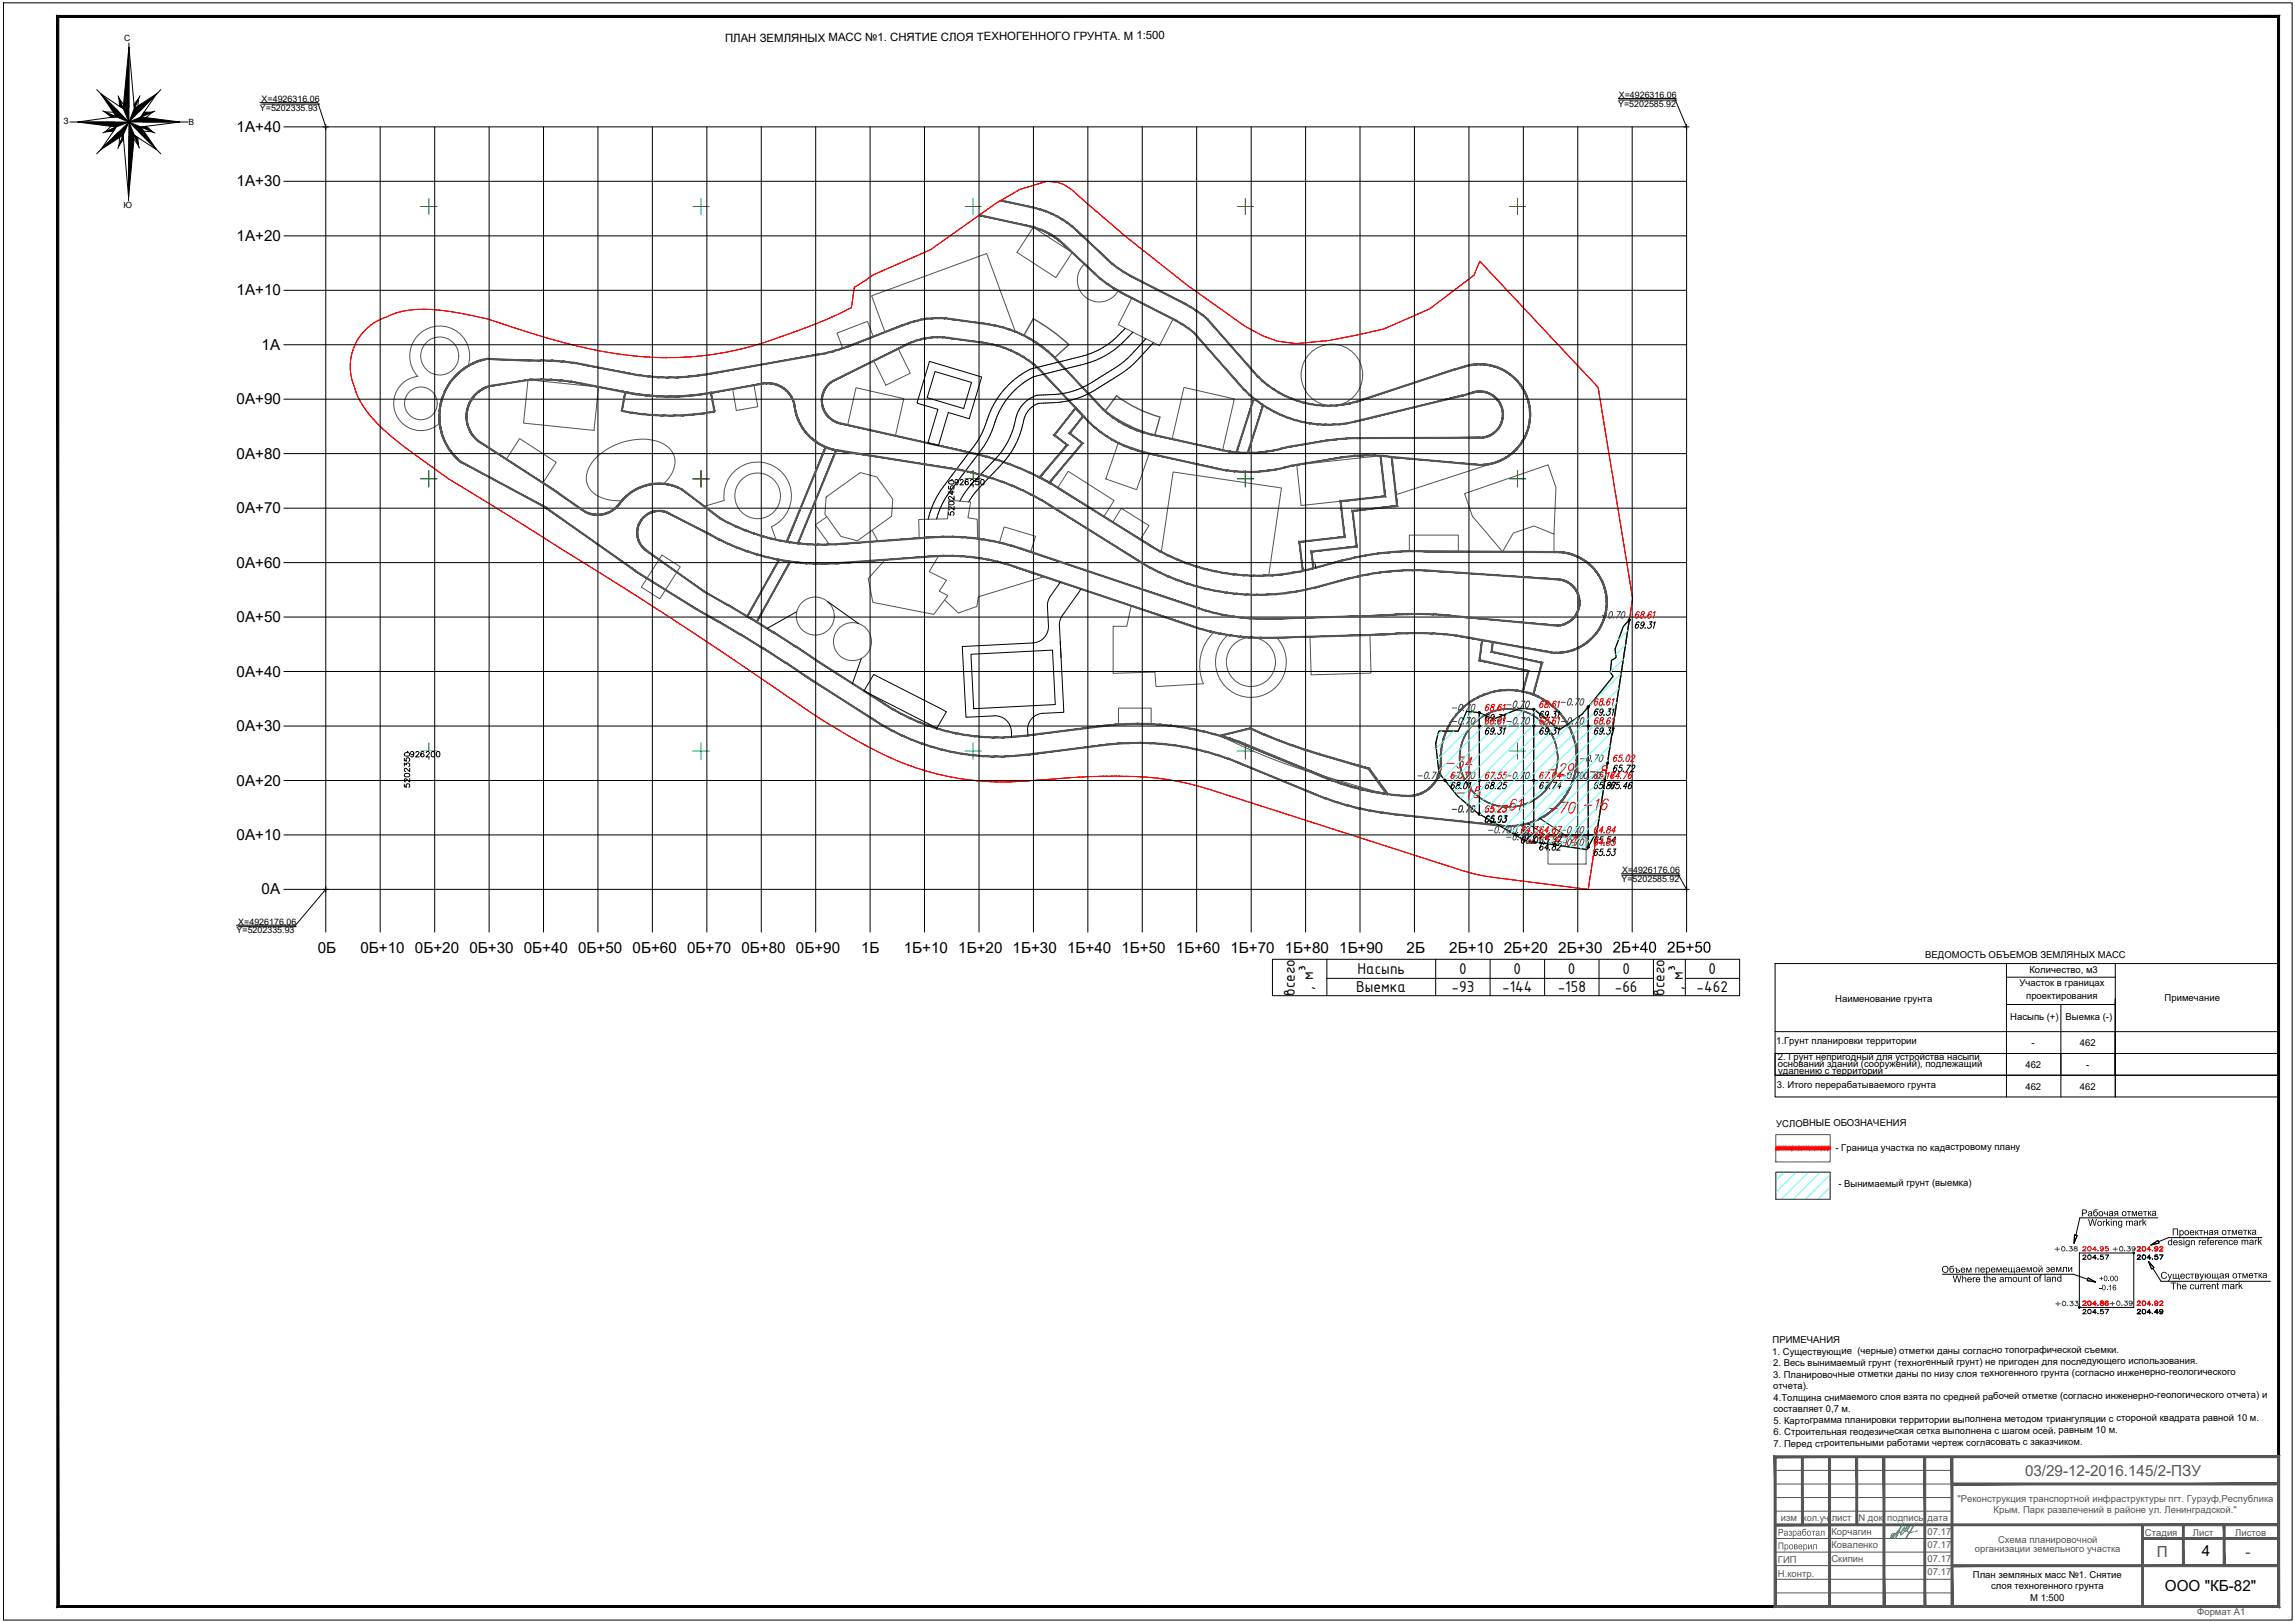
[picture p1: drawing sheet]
<svg xmlns="http://www.w3.org/2000/svg" width="841mm" height="594mm" viewBox="0 0 841 594" stroke-linecap="round" stroke-linejoin="round" font-family="sans-serif">
<defs><g id="words">
<g font-size="7.9" fill="#f00">
<text x="566.6" y="285">-29</text>
<text x="548.6" y="298.1">-61</text>
<text x="566.9" y="299.2">-70</text>
</g>
<g font-size="7.9">
<text x="581.7" y="285.7">-8</text>
<text x="533" y="293.5">-15</text>
<text x="556" y="310.1">-2</text>
</g>
<g font-size="7.5" fill="#f00">
<text x="529.2" y="282.6">-34</text>
<text x="579.6" y="297.7">-16</text>
</g>
<text font-size="7.5" x="568.3" y="311.1">-14</text>
<g font-size="6.2">
<text x="590.9" y="348.9">2Б+40</text>
<text x="610.9" y="348.9">2Б+50</text>
<text x="497.4" y="356.9">Насыпь</text>
<text x="534.7" y="356.9">0</text>
<text x="554.7" y="356.9">0</text>
<text x="574.6" y="356.9">0</text>
<text x="594.5" y="356.9">0</text>
<text x="626.2" y="356.9">0</text>
<text x="474.5" y="364.8" transform="rotate(-90 474.5 364.8)">всего</text>
<text x="481.2" y="362.6" transform="rotate(-90 481.2 362.6)">, м³</text>
<text x="497" y="363.5">Выемка</text>
<text x="531.9" y="363.5">-93</text>
<text x="550.5" y="363.5">-144</text>
<text x="570.8" y="363.5">-158</text>
<text x="591.7" y="363.5">-66</text>
<text x="610" y="364.8" transform="rotate(-90 610 364.8)">всего</text>
<text x="616.7" y="362.6" transform="rotate(-90 616.7 362.6)">, м³</text>
<text x="621.7" y="363.5">-462</text>
</g>
<g font-size="5.7" fill="#00f">
<text x="586.3" y="227.5">-0.70</text>
<text x="571.1" y="259.6">-0.70</text>
<text x="578.2" y="280.1">-0.70</text>
<text x="518.6" y="286.5">-0.70</text>
<text x="577.1" y="286.5">-0.70</text>
<text x="531.3" y="298.8">-0.70</text>
</g>
<text font-size="5.7" fill="#f00" x="531.3" y="286.5">-0.70</text>
<text font-size="5.7" x="571.1" y="310.8">-0.70</text>
<g font-size="5.6">
<text x="86.7" y="48.3">1А+40</text>
<text x="86.7" y="68.3">1А+30</text>
<text x="86.7" y="88.3">1А+20</text>
<text x="86.7" y="108.2">1А+10</text>
<text x="95.9" y="128.1">1А</text>
<text x="86.7" y="148.1">0А+90</text>
<text x="86.7" y="168">0А+80</text>
<text x="86.7" y="188">0А+70</text>
<text x="86.7" y="207.9">0А+60</text>
<text x="86.7" y="227.9">0А+50</text>
<text x="86.7" y="247.8">0А+40</text>
<text x="86.7" y="267.8">0А+30</text>
<text x="86.7" y="287.7">0А+20</text>
<text x="86.7" y="307.7">0А+10</text>
<text x="95.9" y="327.6">0А</text>
<text x="116.4" y="348.9">0Б</text>
<text x="132.1" y="348.9">0Б+10</text>
<text x="152.1" y="348.9">0Б+20</text>
<text x="172" y="348.9">0Б+30</text>
<text x="191.9" y="348.9">0Б+40</text>
<text x="211.9" y="348.9">0Б+50</text>
<text x="231.8" y="348.9">0Б+60</text>
<text x="251.8" y="348.9">0Б+70</text>
<text x="271.7" y="348.9">0Б+80</text>
<text x="291.7" y="348.9">0Б+90</text>
<text x="315.6" y="348.9">1Б</text>
<text x="331.2" y="348.9">1Б+10</text>
<text x="351.2" y="348.9">1Б+20</text>
<text x="371.1" y="348.9">1Б+30</text>
<text x="391" y="348.9">1Б+40</text>
<text x="411" y="348.9">1Б+50</text>
<text x="431" y="348.9">1Б+60</text>
<text x="450.9" y="348.9">1Б+70</text>
<text x="470.8" y="348.9">1Б+80</text>
<text x="490.8" y="348.9">1Б+90</text>
<text x="515.5" y="348.9">2Б</text>
<text x="531.1" y="348.9">2Б+10</text>
<text x="551.1" y="348.9">2Б+20</text>
<text x="571" y="348.9">2Б+30</text>
<text x="806.9" y="570">4</text>
<text x="793.4" y="582.6">ООО &quot;КБ-82&quot;</text>
</g>
<g font-size="5.6" fill="#545454">
<text x="742.1" y="540.5">03/29-12-2016.145/2-ПЗУ</text>
<text x="790.4" y="570.4">П</text>
<text x="822.9" y="570.4">-</text>
</g>
<g font-size="5.3">
<text x="347.1" y="178.9">4926250</text>
<text x="351" y="190.1" transform="rotate(-90 351 190.1)">5202450</text>
<text x="151.3" y="289.6" transform="rotate(-90 151.3 289.6)">5202350</text>
<text x="544.7" y="306.2">-0.70</text>
</g>
<g font-size="5.3" fill="#00f">
<text x="531.3" y="261.4">-0.70</text>
<text x="531.3" y="266.3">-0.70</text>
<text x="551.4" y="266.3">-0.70</text>
<text x="571.1" y="266.3">-0.70</text>
<text x="583.1" y="290">65.87</text>
<text x="571.1" y="306.2">-0.70</text>
</g>
<g font-size="5.3" fill="#f00">
<text x="543.3" y="290">68.25</text>
<text x="563.4" y="290">67.74</text>
<text x="589.5" y="290">65.46</text>
<text x="543.3" y="302.3">65.93</text>
<text x="551.4" y="306.2">-0.70</text>
<text x="563.4" y="306.2">64.67</text>
<text x="583.1" y="306.2">64.84</text>
</g>
<g font-size="4.9">
<text x="147.5" y="278.3">4926200</text>
<text x="762.4" y="462.5">204.57</text>
<text x="782.1" y="462.5">204.57</text>
</g>
<g font-size="4.9" fill="#f00">
<text x="762.4" y="479.4">204.86</text>
<text x="782.1" y="479.4">204.92</text>
</g>
<text font-size="4.9" fill="#00f" x="772.2" y="479.4">+0.39</text>
<g font-size="4.4" fill="#00f">
<text x="752.1" y="459.3">+0.38</text>
<text x="752.5" y="479.4">+0.33</text>
</g>
<g font-size="4.4" fill="#f00">
<text x="762.4" y="459.3">204.95</text>
<text x="773.3" y="459.3">+0.39</text>
<text x="782.1" y="482.2">204.49</text>
</g>
<g font-size="4.4">
<text x="782.1" y="459.3">204.92</text>
<text x="762.4" y="482.2">204.57</text>
</g>
<text font-size="4.2" x="265.7" y="15.4">ПЛАН ЗЕМЛЯНЫХ МАСС №1. СНЯТИЕ СЛОЯ ТЕХНОГЕННОГО ГРУНТА. М 1:500</text>
<g font-size="3.9">
<text x="762.7" y="445.5">Рабочая отметка</text>
<text x="765.2" y="449">Working mark</text>
<text x="796" y="452.4">Проектная отметка</text>
<text x="794.3" y="456.1">design reference mark</text>
<text x="711.5" y="466.2">Объем перемещаемой земли</text>
<text x="715.6" y="469.7">Where the amount of land</text>
<text x="791.8" y="468.4">Существующая отметка</text>
<text x="795.4" y="472.3">The current mark</text>
</g>
<g font-size="3.9" fill="#545454">
<text x="651.5" y="562.5">Разработал</text>
<text x="651.5" y="567.5">Проверил</text>
</g>
<g font-size="3.5">
<text x="705.5" y="350.7">ВЕДОМОСТЬ ОБЪЕМОВ ЗЕМЛЯНЫХ МАСС</text>
<text x="743.7" y="356.4">Количество, м3</text>
<text x="740" y="361.3">Участок в границах</text>
<text x="742.5" y="365.8">проектирования</text>
<text x="672.5" y="366.8">Наименование грунта</text>
<text x="793.2" y="366.6">Примечание</text>
<text x="736.7" y="373.7">Насыпь (+)</text>
<text x="757" y="373.7">Выемка (-)</text>
<text x="650.9" y="382.6">1.Грунт планировки территории</text>
<text x="744.5" y="383.3">-</text>
<text x="762.2" y="383.3">462</text>
<text x="651.5" y="388.4">2. Грунт непригодный для устройства насыпи</text>
<text x="651.5" y="390.9">оснований зданий (сооружений), подлежащий</text>
<text x="651.6" y="393.4">удалению с территории</text>
<text x="742.2" y="391.2">462</text>
<text x="764.5" y="391.3">-</text>
<text x="651.1" y="398.6">3. Итого перерабатываемого грунта</text>
<text x="742.2" y="399.2">462</text>
<text x="762.2" y="399.2">462</text>
<text x="650.9" y="412.7">УСЛОВНЫЕ ОБОЗНАЧЕНИЯ</text>
<text x="672.6" y="421.6">- Граница участка по кадастровому плану</text>
<text x="673.7" y="434.7">- Вынимаемый грунт (выемка)</text>
<text x="649.5" y="496.3">1. Существующие (черные) отметки даны согласно топографической съемки.</text>
<text x="649.6" y="492.1">ПРИМЕЧАНИЯ</text>
<text x="649.8" y="500.5">2. Весь вынимаемый грунт (техногенный грунт) не пригоден для последующего ис</text>
<text x="779.8" y="503.8">женерно-геологического</text>
<text x="783.7" y="499.6">пользования.</text>
<text x="649.8" y="504.7">3. Планировочные отметки даны по низу слоя техногенного грунта (согласно ин</text>
<text x="649.8" y="508.9">отчета).</text>
<text x="649.9" y="513.1">4.Толщина снимаемого слоя взята по средней рабочей отметке (согласно инжене</text>
<text x="783.6" y="512.2">рно-геологического отчета) и</text>
<text x="649.9" y="517.3">составляет 0,7 м.</text>
<text x="649.9" y="521.4">5. Картограмма планировки территории выполнена методом триангуляции с сторон</text>
<text x="786.6" y="520.6">ой квадрата равной 10 м.</text>
<text x="649.9" y="525.7">6. Строительная геодезическая сетка выполнена с шагом осей, равным 10 м.</text>
<text x="649.9" y="529.9">7. Перед строительными работами чертеж согласовать с заказчиком.</text>
<text x="723" y="578">План земляных масс №1. Снятие</text>
<text x="729.7" y="582.1">слоя техногенного грунта</text>
<text x="744" y="586.3">М 1:500</text>
</g>
<g font-size="3.5" fill="#545454">
<text x="717.3" y="550">&quot;Реконструкция транспортной инфраструктуры пгт. Гурзуф,Республика</text>
<text x="652.6" y="557.1">изм</text>
<text x="671.2" y="557.1">лист</text>
<text x="681.1" y="557.1">N док</text>
<text x="691.6" y="557.1">подпись</text>
<text x="706.4" y="557.1">дата</text>
<text x="730.6" y="554.2">Крым. Парк развлечений в районе ул. Ленинградской.&quot;</text>
<text x="671.1" y="562.1">Корчагин</text>
<text x="706.4" y="562.1">07.17</text>
<text x="786" y="562.5">Стадия</text>
<text x="803.6" y="562.5">Лист</text>
<text x="819.1" y="562.5">Листов</text>
<text x="671.1" y="567">Коваленко</text>
<text x="706.4" y="567.1">07.17</text>
<text x="723.7" y="568.6">организации земельного участка</text>
<text x="732.2" y="565.3">Схема планировочной</text>
<text x="651.5" y="572.5">ГИП</text>
<text x="671.1" y="572">Скипин</text>
<text x="706.4" y="572.1">07.17</text>
<text x="651.5" y="577.5">Н.контр.</text>
<text x="706.4" y="577">07.17</text>
<text x="805.2" y="591.6">Формат А1</text>
</g>
<g font-size="3.3">
<text x="593.2" y="36">X=4926316.06</text>
<text x="95.2" y="40.5">Y=5202335.93</text>
<text x="95.9" y="37.5">X=4926316.06</text>
<text x="593" y="39.1">Y=5202585.92</text>
<text x="594.2" y="322.9">Y=</text>
<text x="594.4" y="319.9">X=</text>
<text x="598.3" y="322.9">5202585.92</text>
<text x="598.5" y="319.9">4926176.06</text>
<text x="86.7" y="341.8">Y=5202335.93</text>
<text x="87.3" y="338.7">X=4926176.06</text>
</g>
<text font-size="3.3" fill="#545454" x="660.7" y="557.1">кол.уч</text>
<g font-size="3.1">
<text x="45.6" y="15.1">С</text>
<text x="23.3" y="45.6">З</text>
<text x="69.1" y="45.8">В</text>
<text x="45.3" y="76.2">Ю</text>
<text x="769.2" y="469.2">+0.00</text>
<text x="769.3" y="472.6">-0.16</text>
</g>
</g></defs>
<g fill="#545454" stroke="#545454" stroke-width=".37">
<path d="M358.9 78.6l-.1 .4 18.7 3.7zM358.8 79l18.7 3.7-.1 .4z"/>
<path d="M388.5 88l1.5 1.4-.3 .3zM388.5 88l-.3 .4 1.5 1.3zM386.8 86.8l1.7 1.2-.3 .4zM386.8 86.8l-.2 .4 1.6 1.2zM385.1 85.7l1.7 1.1-.2 .4zM385.1 85.7l-.2 .4 1.7 1.1zM383.3 84.8l1.8 .9-.2 .4zM383.3 84.8l-.2 .3 1.8 1zM381.4 83.9l1.9 .9-.2 .3zM381.4 83.9l-.1 .4 1.8 .8zM379.5 83.3l1.9 .6-.1 .4zM379.5 83.3l-.2 .3 2 .7zM377.5 82.7l2 .6-.2 .3zM377.5 82.7l-.1 .4 1.9 .5z"/>
<path d="M390 89.4l-.3 .3 11.5 10.3zM389.7 89.7l11.5 10.3-.3 .3z"/>
<path d="M400.9 100.3l.3-.3 2 2.3zM401.2 100l2 2.3 .3-.3zM403.5 102l2.1 2.2-2.4-1.9zM403.5 102l2.1 2.2 .3-.4zM405.9 103.8l2.3 2.1-2.6-1.7zM405.9 103.8l2.3 2.1 .2-.4zM408.4 105.5l2.5 1.8-2.7-1.4zM408.4 105.5l2.5 1.8 .2-.3z"/>
<path d="M411.1 107l-.2 .3 20.1 10zM410.9 107.3l20.1 10-.1 .3z"/>
<path d="M435.6 120.1l2.1 1.6-.3 .3zM435.6 120.1l-.2 .3 2 1.6zM433.4 118.6l2.2 1.5-.2 .3zM433.4 118.6l-.2 .3 2.2 1.5zM431 117.3l2.4 1.3-.2 .3zM431 117.3l-.1 .3 2.3 1.3z"/>
<path d="M437.7 121.7l-.3 .3 16.8 18.6zM437.4 122l16.8 18.6-.3 .3z"/>
<path d="M453.9 140.9l.3-.3 1.6 2.3zM454.2 140.6l1.6 2.3 .3-.3zM456.1 142.6l1.7 2.2-2-1.9zM456.1 142.6l1.7 2.2 .3-.3zM458.1 144.5l1.9 2.1-2.2-1.8zM458.1 144.5l1.9 2.1 .2-.4zM460.2 146.2l2 2-2.2-1.6zM460.2 146.2l2 2 .2-.3zM462.4 147.9l2.1 1.8-2.3-1.5zM462.4 147.9l2.1 1.8 .2-.4zM464.7 149.3l2.2 1.7-2.4-1.3zM464.7 149.3l2.2 1.7 .2-.3zM467.1 150.7l2.3 1.5-2.5-1.2zM467.1 150.7l2.3 1.5 .2-.4zM469.6 151.8l2.4 1.4-2.6-1zM469.6 151.8l2.4 1.4 .1-.3zM472.1 152.9l2.5 1.2-2.6-.9zM472.1 152.9l2.5 1.2 .2-.4zM474.8 153.7l2.6 1.1-2.8-.7zM474.8 153.7l2.6 1.1v-.4zM477.4 154.4l2.7 .9-2.7-.5zM477.4 154.4l2.7 .9v-.4zM480.1 154.9l2.7 .7-2.7-.3zM480.1 154.9l2.7 .7v-.4zM482.8 155.2l2.8 .6-2.8-.2zM482.8 155.2l2.8 .6v-.5zM485.6 155.3l2.7 .4-2.7 .1zM485.6 155.3l2.7 .4v-.4zM488.3 155.3l2.8 .3-2.8 .1zM488.3 155.3l2.8 .3-.1-.4zM491 155.2h2.8l-2.7 .4zM491 155.2h2.8l-.1-.4zM493.7 154.8l2.8-.1-2.7 .5zM493.7 154.8l2.8-.1-.1-.4zM496.4 154.3l2.8-.3-2.7 .7zM496.4 154.3l2.8-.3-.1-.4z"/>
<path d="M499.1 153.6l.1 .4 36.8-9.3zM499.2 154l36.8-9.3 .1 .4zM536 144.7l.1 .4 2.8-1.3zM536.1 145.1l2.8-1.3 .2 .4z"/>
<path d="M542.3 160.1l1.3 .3-1.3 .2zM542.3 160.1l1.3 .3-.1-.4zM543.5 160l1.2 .2-1.1 .2zM543.5 160l1.2 .2v-.4zM544.7 159.8h1.2l-1.2 .4zM544.7 159.8h1.2l-.2-.4zM545.7 159.4l1.3-.2-1.1 .6zM545.7 159.4l1.3-.2-.3-.4zM546.7 158.8l1.3-.4-1 .8zM546.7 158.8l1.3-.4-.3-.3zM547.7 158.1l1.1-.5-.8 .8zM547.7 158.1l1.1-.5-.3-.3zM548.5 157.3l1-.7-.7 1zM549.2 156.4l-.7 .9 1-.7zM549.2 156.4l.9-.9-.6 1.1zM549.8 155.3l-.6 1.1 .9-.9zM550.5 154.4l-.4 1.1-.3-.2zM550.2 154.2l-.4 1.1 .7-.9zM550.8 153.2l-.3 1.2-.3-.2zM550.4 153.1l-.2 1.1 .6-1zM550.9 152l-.1 1.2-.4-.1zM550.5 152l-.1 1.1 .5-1.1zM550.8 150.7l.1 1.3h-.4zM550.5 150.8v1.2l.3-1.3zM550.6 149.5l.2 1.2-.3 .1zM550.2 149.6l.3 1.2 .1-1.3zM550.2 148.4l.4 1.1-.4 .1zM549.8 148.5l.4 1.1v-1.2zM549.7 147.3l.5 1.1-.4 .1zM549.3 147.5l.5 1-.1-1.2zM548.9 146.3l.8 1-.4 .2zM548.6 146.6l.7 .9-.4-1.2zM548.1 145.4l.8 .9-.3 .3zM548.1 145.4l-.3 .3 .8 .9zM547.1 144.7l1 .7-.3 .3zM547.1 144.7l-.2 .3 .9 .7zM546.1 144.1l1 .6-.2 .3zM546.1 144.1l-.2 .3 1 .6zM545 143.6l1.1 .5-.2 .3zM545 143.6l-.2 .4 1.1 .4zM543.8 143.3l1.2 .3-.2 .4zM543.8 143.3l-.1 .4 1.1 .3zM542.5 143.2l1.3 .1-.1 .4zM542.5 143.2v.4l1.2 .1zM541.3 143.2h1.2v.4zM541.3 143.2l.1 .4h1.1zM540.1 143.5l1.2-.3 .1 .4zM540.1 143.5l.1 .3 1.2-.2zM538.9 143.8l1.2-.3 .1 .3zM538.9 143.8l.2 .4 1.1-.4z"/>
<path d="M497.2 160.6h45.1v-.5zM497.2 160.3l45.1-.2-45.1 .5z"/>
<path d="M493.5 160.4l3.7-.1v.3zM493.5 160.4l.1 .4 3.6-.2zM489.8 160.7l3.7-.3 .1 .4zM489.8 160.7l.1 .4 3.7-.3zM486.1 161.2l3.7-.5 .1 .4zM486.1 161.2l.1 .4 3.7-.5z"/>
<path d="M471.9 163.9l14.3-2.3-.1-.4zM471.8 163.5l14.3-2.3-14.2 2.7z"/>
<path d="M448.1 164.7l2.5 .9-2.6-.5zM448.1 164.7l2.5 .9 .1-.4zM450.7 165.2l2.6 .7-2.7-.3zM450.7 165.2l2.6 .7v-.4zM453.3 165.5l2.7 .6-2.7-.2zM453.3 165.5l2.7 .6v-.4zM456 165.7l2.7 .4h-2.7zM456 165.7l2.7 .4v-.4zM458.7 165.7l2.6 .2-2.6 .2zM458.7 165.7l2.6 .2v-.3zM461.3 165.6h2.7l-2.7 .3zM461.3 165.6h2.7v-.3zM464 165.3l2.7-.1-2.7 .4zM464 165.3l2.7-.1-.1-.4zM466.6 164.8l2.7-.2-2.6 .6zM466.6 164.8l2.7-.2-.1-.4zM469.2 164.2l2.7-.3-2.6 .7zM469.2 164.2l2.7-.3-.1-.4z"/>
<path d="M421.3 159.2l26.7 5.9 .1-.4zM421.4 158.8l26.7 5.9-26.8-5.5z"/>
<path d="M402.5 148.4l.3-.2 1.4 1.9zM402.8 148.2l1.4 1.9 .3-.3zM404.2 150.1l.3-.3 1.6 2zM404.5 149.8l1.6 2 .2-.3zM406.3 151.5l1.7 1.7-1.9-1.4zM406.3 151.5l1.7 1.7 .2-.3zM408.2 152.9l1.8 1.7-2-1.4zM408.2 152.9l1.8 1.7 .3-.4zM410.3 154.2l1.9 1.6-2.2-1.2zM410.3 154.2l1.9 1.6 .1-.4zM412.3 155.4l2.1 1.5-2.2-1.1zM412.3 155.4l2.1 1.5 .1-.4zM414.5 156.5l2.1 1.3-2.2-.9zM414.5 156.5l2.1 1.3 .1-.4zM416.7 157.4l2.2 1.2-2.3-.8zM416.7 157.4l2.2 1.2 .1-.4zM419 158.2l2.3 1-2.4-.6zM419 158.2l2.3 1 .1-.4z"/>
<path d="M387.4 132.3l15.1 16.1 .3-.2zM387.4 132.3l.3-.3 15.1 16.2z"/>
<path d="M385.8 130.1l1.9 1.9-.3 .3zM385.8 130.1l-.2 .3 1.8 1.9zM383.8 128.3l2 1.8-.2 .3zM383.8 128.3l-.2 .3 2 1.8zM381.7 126.6l2.1 1.7-.2 .3zM381.7 126.6l-.2 .3 2.1 1.7zM379.5 125.1l2.2 1.5-.2 .3zM379.5 125.1l-.2 .3 2.2 1.5zM377.2 123.7l2.3 1.4-.2 .3zM377.2 123.7l-.2 .4 2.3 1.3zM374.8 122.5l2.4 1.2-.2 .4zM374.8 122.5l-.1 .3 2.3 1.3zM372.4 121.4l2.4 1.1-.1 .3zM372.4 121.4l-.2 .3 2.5 1.1zM369.8 120.4l2.6 1-.2 .3zM369.8 120.4l-.1 .4 2.5 .9zM367.2 119.6l2.6 .8-.1 .4zM367.2 119.6v.4l2.5 .8zM364.6 119l2.6 .6v.4zM364.6 119l-.1 .4 2.7 .6zM362 118.6l2.6 .4-.1 .4zM362 118.6l-.1 .3 2.6 .5z"/>
<path d="M348.5 117l13.4 1.9 .1-.3zM348.6 116.7l13.4 1.9-13.5-1.6z"/>
<path d="M346.3 116.4l2.3 .3-.1 .3zM346.3 116.4v.4l2.2 .2zM344 116.3l2.3 .1v.4zM344 116.3v.4l2.3 .1zM341.8 116.4l2.2-.1v.4zM341.8 116.4v.4l2.2-.1zM339.5 116.6l2.3-.2v.4zM339.5 116.6v.4l2.3-.2zM337.2 117l2.3-.4v.4zM337.2 117l.1 .4 2.2-.4zM335 117.5l2.2-.5 .1 .4zM335 117.5l.1 .4 2.2-.5zM332.8 118.2l2.2-.7 .1 .4zM332.8 118.2l.2 .4 2.1-.7zM330.7 119l2.1-.8 .2 .4zM330.7 119l.1 .4 2.2-.8z"/>
<path d="M311 127l19.8-7.6-.1-.4zM310.9 126.6l19.8-7.6-19.7 8z"/>
<path d="M299.8 129.7l2.9-.2-2.9 .6zM299.8 129.7l2.9-.2-.1-.4zM302.6 129.1l2.9-.3-2.8 .7zM302.6 129.1l2.9-.3-.1-.4zM305.4 128.4l2.9-.4-2.8 .8zM305.4 128.4l2.9-.4-.2-.4zM308.1 127.6l2.9-.6-2.7 1zM308.1 127.6l2.9-.6-.1-.4z"/>
<path d="M259.4 137.2l40.4-7.1v-.4zM259.3 136.8l40.5-7.1-40.4 7.5z"/>
<path d="M230.6 136.6l3.5 1-3.6-.6zM230.6 136.6l3.5 1v-.4zM234.1 137.2l3.6 .9-3.6-.5zM234.1 137.2l3.6 .9v-.4zM237.7 137.7l3.6 .7-3.6-.3zM237.7 137.7l3.6 .7v-.4zM241.3 138l3.6 .5-3.6-.1zM241.3 138l3.6 .5v-.4zM244.9 138.1l3.6 .3-3.6 .1zM244.9 138.1l3.6 .3v-.4zM248.5 138l3.7 .2-3.7 .2zM248.5 138l3.7 .2-.1-.4zM252.1 137.8h3.7l-3.6 .4zM252.1 137.8h3.7l-.1-.4zM255.7 137.4l3.7-.2-3.6 .6zM255.7 137.4l3.7-.2-.1-.4z"/>
<path d="M214.3 133.8l16.2 3.2 .1-.4zM214.4 133.4l16.2 3.2-16.3-2.8z"/>
<path d="M210.4 132.7l4 .7-.1 .4zM210.4 132.7l-.1 .4 4 .7zM206.2 132.2l4.2 .5-.1 .4zM206.2 132.2v.4l4.1 .5zM202.2 131.9l4 .3v.4zM202.2 131.9l-.1 .4 4.1 .3zM198.1 131.8l4.1 .1-.1 .4zM198.1 131.8v.4l4 .1zM194 131.9l4.1-.1v.4zM194 131.9v.4l4.1-.1z"/>
<path d="M178.5 131.6l15.5 .7v-.4zM178.5 131.2l15.5 .7-15.5-.3z"/>
<path d="M176.7 131.6l1.8-.4v.4zM176.7 131.6v.5l1.8-.5zM174.8 132.2l1.9-.6v.5zM174.8 132.2l.2 .4 1.7-.5zM173.1 133l1.7-.8 .2 .4zM173.1 133l.2 .3 1.7-.7zM171.5 133.8l1.6-.8 .2 .3zM171.5 133.8l.2 .4 1.6-.9zM169.9 134.9l1.6-1.1 .2 .4zM169.9 134.9l.2 .3 1.6-1zM168.4 136l1.5-1.1 .2 .3zM168.4 136l.3 .3 1.4-1.1zM167 137.3l1.4-1.3 .3 .3zM167 137.3l.3 .3 1.4-1.3zM167 137.3l.3 .3-1.5 1.1zM165.8 138.7l.3 .3 1.2-1.4zM165.8 138.7l.3 .3-1.5 1.2zM164.6 140.2l.4 .2 1.1-1.4zM164.6 140.2l.4 .2-1.3 1.4zM165 140.4l-1.3 1.4 .3 .2zM163.7 141.8l.3 .2-1.2 1.5zM164 142l-1.2 1.5 .4 .1zM162.8 143.5l.4 .1-1.1 1.6zM163.2 143.6l-1.1 1.6 .4 .1zM162.1 145.2l.4 .1-1 1.7zM162.5 145.3l-1 1.7 .4 .1zM161.5 147l.4 .1-.8 1.7zM161.9 147.1l-.8 1.7 .4 .1zM161.1 148.8l.4 .1-.6 1.8zM161.5 148.9l-.6 1.8h.4zM160.9 150.7h.4l-.5 1.9zM161.3 150.7l-.5 1.9h.4zM160.8 152.6h.4l-.3 1.8zM161.2 152.6l-.3 1.8h.4zM160.9 154.4h.4l-.2 1.9zM161.3 154.4l-.2 1.9 .4-.1zM161.1 156.3l.4-.1v1.9zM161.5 156.2v1.9l.4-.1zM161.5 158.1l.4-.1 .2 1.9zM161.9 158l.2 1.9 .4-.1zM162.1 159.9l.4-.1 .3 1.9zM162.5 159.8l.3 1.9 .4-.2zM162.8 161.7l.4-.2 .5 1.8zM163.2 161.5l.5 1.8 .3-.2zM163.7 163.3l.3-.2 .6 1.8zM164 163.1l.6 1.8 .4-.2zM164.6 164.9l.4-.2 .8 1.7zM165 164.7l.8 1.7 .3-.3zM165.8 166.4l.3-.3 .9 1.7zM166.1 166.1l.9 1.7 .3-.3zM167.3 167.5l1.1 1.6-1.4-1.3zM167.3 167.5l1.1 1.6 .3-.3z"/>
<path d="M168.4 169.1l31.9 16.8-31.6-17.1zM168.4 169.1l31.9 16.8-.2 .3zM200.3 185.9l-.2 .3 32.8 22.7zM200.1 186.2l32.8 22.7-.2 .3zM232.9 208.9l-.2 .3 22 13.4zM232.7 209.2l22 13.4-.2 .4z"/>
<path d="M288.1 242.6l8.1 5.4-.2 .3zM288.1 242.6l-.2 .3 8.1 5.4zM279.9 237.3l8.2 5.3-.2 .3zM279.9 237.3l-.2 .4 8.2 5.2zM271.6 232.3l8.3 5-.2 .4zM271.6 232.3l-.2 .3 8.3 5.1zM263.2 227.4l8.4 4.9-.2 .3zM263.2 227.4l-.2 .3 8.4 4.9zM254.7 222.6l8.5 4.8-.2 .3zM254.7 222.6l-.2 .4 8.5 4.7z"/>
<path d="M296.2 248l-.2 .3 24.6 15.4zM296 248.3l24.6 15.4-.2 .3z"/>
<path d="M320.6 263.7l3.1 2.4-3.3-2.1zM320.6 263.7l3.1 2.4 .2-.4zM323.9 265.7l3.2 2.2-3.4-1.8zM323.9 265.7l3.2 2.2 .2-.4zM327.3 267.5l3.2 2.1-3.4-1.7zM327.3 267.5l3.2 2.1 .2-.3zM330.7 269.3l3.4 1.8-3.6-1.5zM330.7 269.3l3.4 1.8 .2-.3zM334.3 270.8l3.4 1.7-3.6-1.4zM334.3 270.8l3.4 1.7 .2-.4zM337.9 272.1l3.5 1.6-3.7-1.2zM337.9 272.1l3.5 1.6 .1-.4zM341.5 273.3l3.6 1.5-3.7-1.1zM341.5 273.3l3.6 1.5 .1-.4zM345.2 274.4l3.7 1.2-3.8-.8zM345.2 274.4l3.7 1.2 .1-.4zM349 275.2l3.7 1.1-3.8-.7zM349 275.2l3.7 1.1 .1-.4zM352.8 275.9l3.7 .9-3.8-.5zM352.8 275.9l3.7 .9 .1-.4zM356.6 276.4l3.8 .7-3.9-.3zM356.6 276.4l3.8 .7v-.3zM360.4 276.8l3.9 .5-3.9-.2zM360.4 276.8l3.9 .5v-.4zM364.3 276.9l3.8 .4h-3.8zM364.3 276.9l3.8 .4v-.4zM368.1 276.9l3.9 .2-3.9 .2zM368.1 276.9l3.9 .2v-.4zM372 276.7h3.8l-3.8 .4zM372 276.7h3.8v-.4z"/>
<path d="M375.8 276.3v.4l29.5-4.1zM375.8 276.7l29.5-4.1v.4z"/>
<path d="M450.2 277.7l3.8 1.5-.1 .4zM450.2 277.7l-.2 .4 3.9 1.5zM446.2 276.4l4 1.3-.2 .4zM446.2 276.4l-.1 .4 3.9 1.3zM442.3 275.2l3.9 1.2-.1 .4zM442.3 275.2l-.1 .4 3.9 1.2zM438.2 274.2l4.1 1-.1 .4zM438.2 274.2v.4l4 1zM434.2 273.4l4 .8v.4zM434.2 273.4l-.1 .4 4.1 .8zM430.1 272.7l4.1 .7-.1 .4zM430.1 272.7l-.1 .4 4.1 .7zM426 272.3l4.1 .4-.1 .4zM426 272.3v.4l4 .4zM421.9 272l4.1 .3v.4zM421.9 272l-.1 .4 4.2 .3zM417.7 271.9l4.2 .1-.1 .4zM417.7 271.9v.4l4.1 .1zM413.6 271.9h4.1v.4zM413.6 271.9v.5l4.1-.1zM409.4 272.2l4.2-.3v.5zM409.4 272.2v.4l4.2-.2zM405.3 272.6l4.1-.4v.4zM405.3 272.6v.4l4.1-.4z"/>
<path d="M454 279.2l-.1 .4 27.9 11.1zM453.9 279.6l27.9 11.1-.1 .4z"/>
<path d="M481.8 290.7l3.8 1.9-3.9-1.5zM481.8 290.7l3.8 1.9 .2-.4zM485.8 292.2l3.9 1.8-4.1-1.4zM485.8 292.2l3.9 1.8 .1-.4zM489.8 293.6l4 1.6-4.1-1.2zM489.8 293.6l4 1.6 .1-.4zM493.9 294.8l4.1 1.5-4.2-1.1zM493.9 294.8l4.1 1.5 .1-.4zM498.1 295.9l4.1 1.2-4.2-.8zM498.1 295.9l4.1 1.2v-.4zM502.2 296.7l4.2 1.1-4.2-.7zM502.2 296.7l4.2 1.1v-.4zM506.4 297.4l4.3 1-4.3-.6zM506.4 297.4l4.3 1v-.4z"/>
<path d="M510.7 298v.4l39.3 3.8zM510.7 298.4l39.3 3.8-.1 .4z"/>
<path d="M550 302.2l2 .6-2.1-.2zM550 302.2l2 .6v-.4zM552 302.4l2.1 .4h-2.1zM552 302.4l2.1 .4v-.4zM554.1 302.4l2 .2-2 .2zM554.1 302.4l2 .2v-.4zM556.1 302.2h2.1l-2.1 .4zM556.1 302.2h2.1l-.1-.4zM558.1 301.8l2.1-.1-2 .5zM558.1 301.8l2.1-.1-.1-.4zM560.1 301.3l2.1-.3-2 .7zM560.1 301.3l2.1-.3-.2-.4zM562 300.6l2.1-.4-1.9 .8zM562 300.6l2.1-.4-.2-.4zM563.9 299.8l2-.6-1.8 1zM563.9 299.8l2-.6-.2-.4zM565.7 298.8l1.9-.8-1.7 1.2zM565.7 298.8l1.9-.8-.2-.3zM567.4 297.7l1.9-1-1.7 1.3zM567.4 297.7l1.9-1-.3-.3zM569 296.4l1.8-1.1-1.5 1.4zM569 296.4l1.8-1.1-.3-.3zM570.5 295l1.7-1.2-1.4 1.5zM571.9 293.5l-1.4 1.5 1.7-1.2zM571.9 293.5l1.5-1.4-1.2 1.7zM573.1 291.9l-1.2 1.6 1.5-1.4zM574.6 290.4l-1.2 1.7-.3-.2zM574.2 290.2l-1.1 1.7 1.5-1.5zM575.6 288.5l-1 1.9-.4-.2zM575.2 288.4l-1 1.8 1.4-1.7zM576.4 286.6l-.8 1.9-.4-.1zM576 286.5l-.8 1.9 1.2-1.8zM577 284.6l-.6 2-.4-.1zM576.7 284.6l-.7 1.9 1-1.9zM577.5 282.6l-.5 2h-.3zM577.1 282.6l-.4 2 .8-2zM577.9 280.6l-.4 2h-.4zM577.5 280.5l-.4 2.1 .8-2zM578 278.5l-.1 2.1-.4-.1zM577.6 278.5l-.1 2 .5-2zM578 276.4v2.1h-.4zM577.6 276.5v2l.4-2.1zM577.8 274.3l.2 2.1-.4 .1zM577.4 274.4l.2 2.1 .2-2.2zM577.5 272.3l.3 2-.4 .1zM577 272.4l.4 2 .1-2.1zM576.9 270.3l.6 2-.5 .1zM576.5 270.4l.5 2-.1-2.1zM576.2 268.3l.7 2-.4 .1zM575.9 268.5l.6 1.9-.3-2.1zM575.4 266.4l.8 1.9-.3 .2zM575 266.6l.9 1.9-.5-2.1zM574.4 264.6l1 1.8-.4 .2zM574 264.8l1 1.8-.6-2zM573.2 262.9l1.2 1.7-.4 .2zM572.9 263.1l1.1 1.7-.8-1.9zM571.9 261.3l1.3 1.6-.3 .2zM571.6 261.5l1.3 1.6-1-1.8zM570.5 259.7l1.4 1.6-.3 .2zM570.2 260l1.4 1.5-1.1-1.8zM569 258.3l1.5 1.4-.3 .3zM569 258.3l-.3 .3 1.5 1.4zM567.3 257.1l1.7 1.2-.3 .3zM567.3 257.1l-.2 .3 1.6 1.2zM565.6 255.9l1.7 1.2-.2 .3zM565.6 255.9l-.2 .4 1.7 1.1zM563.8 255l1.8 .9-.2 .4zM563.8 255l-.3 .3 1.9 1zM561.8 254.2l2 .8-.3 .3zM561.8 254.2l-.1 .3 1.8 .8zM559.9 253.5l1.9 .7-.1 .3zM559.9 253.5l-.2 .4 2 .6zM557.8 253l2.1 .5-.2 .4zM557.8 253l-.1 .4 2 .5zM555.8 252.7l2 .3-.1 .4zM555.8 252.7l-.1 .4 2 .3zM553.7 252.5l2.1 .2-.1 .4zM553.7 252.5v.4l2 .2zM551.6 252.5h2.1v.4zM551.6 252.5v.5l2.1-.1zM549.5 252.8l2.1-.3v.5zM549.5 252.8l.1 .3 2-.1zM547.5 253.1l2-.3 .1 .3zM547.5 253.1l.1 .4 2-.4zM545.5 253.6l2-.5 .1 .4zM545.5 253.6l.1 .4 2-.5zM543.5 254.3l2-.7 .1 .4zM543.5 254.3l.2 .4 1.9-.7zM541.6 255.2l1.9-.9 .2 .4zM541.6 255.2l.2 .4 1.9-.9zM539.8 256.2l1.8-1 .2 .4zM539.8 256.2l.2 .3 1.8-.9zM538.1 257.3l1.7-1.1 .2 .3zM538.1 257.3l.2 .4 1.7-1.2zM536.4 258.6l1.7-1.3 .2 .4zM536.4 258.6l.3 .3 1.6-1.2zM534.9 260.1l1.5-1.5 .3 .3zM534.9 260.1l.3 .2 1.5-1.4zM534.9 260.1l.3 .2-1.7 1.3zM533.5 261.6l.4 .3 1.3-1.6zM533.5 261.6l.4 .3-1.6 1.4zM532.3 263.3l.3 .2 1.3-1.6zM532.3 263.3l.3 .2-1.4 1.5zM532.6 263.5l-1.4 1.5 .3 .2zM531.2 265l.3 .2-1.3 1.7zM531.5 265.2l-1.3 1.7 .4 .1zM530.2 266.9l.4 .1-1.2 1.8zM530.6 267l-1.2 1.8 .4 .1zM529.4 268.8l.4 .1-1.1 1.8zM529.8 268.9l-1.1 1.8 .4 .1zM528.7 270.7l.4 .1-.9 2zM529.1 270.8l-.9 2h.4zM528.2 272.8h.4l-.7 2zM528.6 272.8l-.7 2 .4 .1zM527.9 274.8l.4 .1-.5 2zM528.3 274.9l-.5 2h.4zM527.8 276.9h.4l-.4 2.1zM528.2 276.9l-.4 2.1h.4z"/>
<path d="M515.3 291.3l1.4 .4h-1.4zM515.3 291.3l1.4 .4-.1-.4zM516.6 291.3l1.4 .3-1.3 .1zM516.6 291.3l1.4 .3-.1-.4zM517.9 291.2l1.4 .1-1.3 .3zM517.9 291.2l1.4 .1v-.4zM519.3 290.9h1.4l-1.4 .4zM519.3 290.9h1.4l-.2-.4zM520.5 290.5l1.4-.2-1.2 .6zM520.5 290.5l1.4-.2-.2-.4zM521.7 289.9l1.3-.4-1.1 .8zM521.7 289.9l1.3-.4-.2-.3zM522.8 289.2l1.3-.5-1.1 .8zM522.8 289.2l1.3-.5-.3-.3zM523.8 288.4l1.3-.7-1 1zM524.8 287.5l-1 .9 1.3-.7zM524.8 287.5l1.1-.8-.8 1zM525.6 286.5l-.8 1 1.1-.8zM525.6 286.5l1.1-1-.8 1.2zM526.3 285.3l-.7 1.2 1.1-1zM527.3 284.3l-.6 1.2-.4-.2zM526.9 284.1l-.6 1.2 1-1zM527.7 283l-.4 1.3-.4-.2zM527.3 282.9l-.4 1.2 .8-1.1zM528 281.7l-.3 1.3-.4-.1zM527.6 281.6l-.3 1.3 .7-1.2zM528.2 280.3l-.2 1.4-.4-.1zM527.8 280.3l-.2 1.3 .6-1.3zM528.2 279v1.3h-.4zM527.8 279v1.3l.4-1.3z"/>
<path d="M484.5 284.2l3.6 1.8-3.8-1.4zM484.5 284.2l3.6 1.8 .1-.3zM488.2 285.7l3.6 1.6-3.7-1.3zM488.2 285.7l3.6 1.6 .2-.3zM492 287l3.6 1.5-3.8-1.2zM492 287l3.6 1.5 .2-.4zM495.8 288.1l3.7 1.4-3.9-1zM495.8 288.1l3.7 1.4 .1-.4zM499.6 289.1l3.8 1.2-3.9-.8zM499.6 289.1l3.8 1.2 .1-.4zM503.5 289.9l3.9 1-4-.6zM503.5 289.9l3.9 1v-.4zM507.4 290.5l3.9 .9-3.9-.5zM507.4 290.5l3.9 .9v-.4zM511.3 291l4 .7-4-.3zM511.3 291l4 .7v-.4z"/>
<path d="M456.6 273.1l27.7 11.5 .2-.4zM456.7 272.7l27.8 11.5-27.9-11.1z"/>
<path d="M452.9 271.3l3.8 1.4-.1 .4zM452.9 271.3l-.1 .3 3.8 1.5zM449 269.9l3.9 1.4-.1 .3zM449 269.9l-.1 .4 3.9 1.3zM445.1 268.7l3.9 1.2-.1 .4zM445.1 268.7l-.1 .4 3.9 1.2zM441.1 267.7l4 1-.1 .4zM441.1 267.7l-.1 .4 4 1zM437.1 266.8l4 .9-.1 .4zM437.1 266.8l-.1 .4 4 .9zM433.1 266.1l4 .7-.1 .4zM433.1 266.1l-.1 .4 4 .7zM429 265.6l4.1 .5-.1 .4zM429 265.6v.4l4 .5zM424.9 265.2l4.1 .4v.4zM424.9 265.2v.4l4.1 .4zM420.8 265l4.1 .2v.4zM420.8 265v.4l4.1 .2zM416.7 264.9l4.1 .1v.4zM416.7 264.9v.4l4.1 .1zM412.6 265l4.1-.1v.4zM412.6 265v.4l4.1-.1zM408.5 265.2l4.1-.2v.4zM408.5 265.2l.1 .5 4-.3zM404.5 265.7l4-.5 .1 .5zM404.5 265.7v.4l4.1-.4z"/>
<path d="M375 269.7l29.5-3.6v-.4zM374.9 269.4l29.6-3.7-29.5 4z"/>
<path d="M324.4 257.8l2.8 2.2-3.1-1.9zM324.4 257.8l2.8 2.2 .2-.3zM327.4 259.7l2.9 2-3.1-1.7zM327.4 259.7l2.9 2 .2-.3zM330.5 261.4l3 1.9-3.2-1.6zM330.5 261.4l3 1.9 .2-.4zM333.7 262.9l3 1.8-3.2-1.4zM333.7 262.9l3 1.8 .2-.4zM336.9 264.3l3.2 1.6-3.4-1.2zM336.9 264.3l3.2 1.6 .1-.3zM340.2 265.6l3.2 1.5-3.3-1.2zM340.2 265.6l3.2 1.5 .1-.4zM343.5 266.7l3.3 1.3-3.4-.9zM343.5 266.7l3.3 1.3 .1-.4zM346.9 267.6l3.4 1.2-3.5-.8zM346.9 267.6l3.4 1.2 .1-.4zM350.4 268.4l3.4 1-3.5-.6zM350.4 268.4l3.4 1 .1-.4zM353.9 269l3.4 .9-3.5-.5zM353.9 269l3.4 .9v-.4zM357.3 269.5l3.5 .7-3.5-.3zM357.3 269.5l3.5 .7v-.4zM360.8 269.8l3.6 .5-3.6-.1zM360.8 269.8l3.6 .5v-.4zM364.4 269.9l3.5 .4h-3.5zM364.4 269.9l3.5 .4v-.4zM367.9 269.9l3.6 .2-3.6 .2zM367.9 269.9l3.6 .2-.1-.4zM371.4 269.7h3.6l-3.5 .4zM371.4 269.7h3.6l-.1-.3z"/>
<path d="M299.8 242.5l24.3 15.6 .3-.3zM300 242.1l24.4 15.7-24.6-15.3z"/>
<path d="M291.8 236.7l8.2 5.4-.2 .4zM291.8 236.7l-.2 .4 8.2 5.4zM283.6 231.5l8.2 5.2-.2 .4zM283.6 231.5l-.2 .3 8.2 5.3zM275.3 226.3l8.3 5.2-.2 .3zM275.3 226.3l-.3 .4 8.4 5.1zM266.8 221.4l8.5 4.9-.3 .4zM266.8 221.4l-.2 .3 8.4 5zM258.2 216.6l8.6 4.8-.2 .3zM258.2 216.6l-.1 .3 8.5 4.8z"/>
<path d="M237.2 202.1l20.9 14.8 .1-.3zM237.4 201.8l20.8 14.8-21-14.5z"/>
<path d="M244.3 187.4l1.1 .5-.2 .3zM244.3 187.4l-.1 .4 1 .4zM243.2 187.1l1.1 .3-.1 .4zM243.2 187.1l-.1 .4 1.1 .3zM242.1 187l1.1 .1-.1 .4zM242.1 187l-.1 .4 1.1 .1zM240.9 187h1.2l-.1 .4zM240.9 187l.1 .4h1zM239.8 187.1l1.1-.1 .1 .4zM239.8 187.1l.1 .4 1.1-.1zM238.7 187.4l1.1-.3 .1 .4zM238.7 187.4l.1 .4 1.1-.3zM237.6 187.9l1.1-.5 .1 .4zM237.6 187.9l.2 .3 1-.4zM236.6 188.5l1-.6 .2 .3zM236.6 188.5l.3 .3 .9-.6zM235.8 189.3l.8-.8 .3 .3zM235.8 189.3l.3 .3 .8-.8zM235.8 189.3l.3 .3-1.1 .5zM235 190.1l.3 .3 .8-.8zM235 190.1l.3 .3-.9 .7zM234.4 191.1l.3 .2 .6-.9zM234.4 191.1l.3 .2-.8 .8zM233.9 192.1l.4 .2 .4-1zM233.9 192.1l.4 .2-.7 .9zM234.3 192.3l-.7 .9 .3 .1zM233.6 193.2l.3 .1-.6 1zM233.9 193.3l-.6 1 .5 .1zM233.3 194.3l.5 .1-.5 1.1zM233.8 194.4l-.5 1.1h.4zM233.3 195.5h.4l-.2 1.1zM233.7 195.5l-.2 1.1 .3-.1zM233.5 196.6l.3-.1-.1 1.2zM233.8 196.5l-.1 1.2 .4-.1zM233.7 197.7l.4-.1 .1 1.2zM234.1 197.6l.1 1.2 .3-.2zM234.2 198.8l.3-.2 .3 1.2zM234.5 198.6l.3 1.2 .3-.3zM234.8 199.8l.3-.3 .4 1.2zM235.1 199.5l.4 1.2 .3-.3zM235.8 200.4l.5 1.1-.8-.8zM235.8 200.4l.5 1.1 .3-.3zM236.6 201.2l.6 .9-.9-.6zM236.6 201.2l.6 .9 .2-.3z"/>
<path d="M245.4 187.9l-.2 .3 15.2 7.5zM245.2 188.2l15.2 7.5-.2 .4z"/>
<path d="M260.4 195.7l3.1 2.1-3.3-1.7zM260.4 195.7l3.1 2.1 .2-.4zM263.7 197.4l3.2 2-3.4-1.6zM263.7 197.4l3.2 2 .1-.4zM267 199l3.3 1.9-3.4-1.5zM267 199l3.3 1.9 .2-.4zM270.5 200.5l3.3 1.6-3.5-1.2zM270.5 200.5l3.3 1.6 .1-.4zM273.9 201.7l3.5 1.6-3.6-1.2zM273.9 201.7l3.5 1.6 .1-.4zM277.5 202.9l3.5 1.3-3.6-.9zM277.5 202.9l3.5 1.3 .1-.3zM281.1 203.9l3.5 1.1-3.6-.8zM281.1 203.9l3.5 1.1 .1-.3zM284.7 204.7l3.6 1-3.7-.7zM284.7 204.7l3.6 1v-.4zM288.3 205.3l3.7 .9-3.7-.5zM288.3 205.3l3.7 .9v-.4zM292 205.8l3.7 .7-3.7-.3zM292 205.8l3.7 .7v-.4zM295.7 206.1l3.7 .6-3.7-.2zM295.7 206.1l3.7 .6v-.4zM299.4 206.3l3.7 .4h-3.7zM299.4 206.3l3.7 .4v-.4zM303.1 206.3l3.8 .2-3.8 .2zM303.1 206.3l3.8 .2-.1-.4z"/>
<path d="M306.8 206.1l.1 .4 35.3-2.9zM306.9 206.5l35.3-2.9v.3z"/>
<path d="M368.8 206.4l3.2 1-.1 .4zM368.8 206.4l-.1 .3 3.2 1.1zM365.5 205.5l3.3 .9-.1 .3zM365.5 205.5v.4l3.2 .8zM362.3 204.8l3.2 .7v.4zM362.3 204.8l-.1 .4 3.3 .7zM358.9 204.2l3.4 .6-.1 .4zM358.9 204.2v.4l3.3 .6zM355.6 203.8l3.3 .4v.4zM355.6 203.8v.4l3.3 .4zM352.3 203.5l3.3 .3v.4zM352.3 203.5v.4l3.3 .3zM348.9 203.4l3.4 .1v.4zM348.9 203.4v.4l3.4 .1zM345.6 203.4h3.3v.4zM345.6 203.4v.4h3.3zM342.2 203.6l3.4-.2v.4zM342.2 203.6v.3l3.4-.1z"/>
<path d="M372 207.4l-.1 .4 64.7 21.3zM371.9 207.8l64.7 21.3-.1 .4z"/>
<path d="M436.6 229.1l3.4 1.5-3.5-1.1zM436.6 229.1l3.4 1.5 .1-.4zM440.1 230.2l3.5 1.3-3.6-.9zM440.1 230.2l3.5 1.3 .1-.4zM443.7 231.1l3.5 1.2-3.6-.8zM443.7 231.1l3.5 1.2 .1-.4zM447.3 231.9l3.5 1-3.6-.6zM447.3 231.9l3.5 1 .1-.4zM450.9 232.5l3.5 .9-3.6-.5zM450.9 232.5l3.5 .9 .1-.4zM454.5 233l3.6 .7-3.7-.3zM454.5 233l3.6 .7v-.4zM458.1 233.3l3.7 .5-3.7-.1zM458.1 233.3l3.7 .5v-.4zM461.8 233.4l3.7 .4h-3.7zM461.8 233.4l3.7 .4v-.4z"/>
<path d="M465.5 233.4v.4l41.7-1.6zM465.5 233.8l41.7-1.6v.4z"/>
<path d="M529.3 232.1l4.4 .4v.4zM529.3 232.1v.4l4.4 .4zM524.9 231.8l4.4 .3v.4zM524.9 231.8l-.1 .4 4.5 .3zM520.4 231.7l4.5 .1-.1 .4zM520.4 231.7v.4l4.4 .1zM516 231.7h4.4v.4zM516 231.7v.4h4.4zM511.6 231.9l4.4-.2v.4zM511.6 231.9v.4l4.4-.2zM507.2 232.3l4.4-.4v.4zM507.2 232.3v.3l4.4-.3z"/>
<path d="M533.7 232.5v.4l34.8 5.9zM533.7 232.9l34.8 5.9v.4z"/>
<path d="M568.5 238.8l1.7 .5-1.7-.1zM568.5 238.8l1.7 .5v-.4zM570.2 238.9l1.8 .3-1.8 .1zM570.2 238.9l1.8 .3-.1-.4zM571.9 238.8l1.8 .2-1.7 .2zM571.9 238.8l1.8 .2-.1-.4zM573.6 238.6h1.8l-1.7 .4zM573.6 238.6h1.8l-.1-.4zM575.3 238.2l1.7-.1-1.6 .5zM575.3 238.2l1.7-.1-.1-.4zM576.9 237.7l1.8-.4-1.7 .8zM576.9 237.7l1.8-.4-.2-.3zM578.5 237l1.7-.5-1.5 .8zM578.5 237l1.7-.5-.2-.3zM580 236.2l1.6-.7-1.4 1zM580 236.2l1.6-.7-.2-.3zM581.4 235.2l1.5-.8-1.3 1.1zM581.4 235.2l1.5-.8-.2-.3zM582.7 234.1l1.5-.9-1.3 1.2zM582.7 234.1l1.5-.9-.3-.3zM583.9 232.9l1.4-1.1-1.1 1.4zM585 231.6l-1.1 1.3 1.4-1.1zM585 231.6l1.3-1.2-1 1.4zM585.9 230.2l-.9 1.4 1.3-1.2zM587.1 228.8l-.8 1.6-.4-.2zM586.7 228.7l-.8 1.5 1.2-1.4zM587.8 227.2l-.7 1.6-.4-.1zM587.4 227.1l-.7 1.6 1.1-1.5zM588.3 225.6l-.5 1.6-.4-.1zM587.9 225.5l-.5 1.6 .9-1.5zM588.7 223.9l-.4 1.7-.4-.1zM588.3 223.8l-.4 1.7 .8-1.6zM588.9 222.2l-.2 1.7-.4-.1zM588.5 222.1l-.2 1.7 .6-1.6zM589 220.4l-.1 1.8-.4-.1zM588.6 220.4l-.1 1.7 .5-1.7zM588.9 218.7l.1 1.7h-.4zM588.5 218.7l.1 1.7 .3-1.7zM588.6 216.9l.3 1.8h-.4zM588.2 217l.3 1.7 .1-1.8zM588.2 215.3l.4 1.6-.4 .1zM587.8 215.4l.4 1.6v-1.7zM587.6 213.6l.6 1.7-.4 .1zM587.2 213.8l.6 1.6-.2-1.8zM586.9 212l.7 1.6-.4 .2zM586.5 212.2l.7 1.6-.3-1.8zM586 210.5l.9 1.5-.4 .2zM585.7 210.7l.8 1.5-.5-1.7zM585 209.1l1 1.4-.3 .2zM584.7 209.3l1 1.4-.7-1.6zM583.8 207.8l1.2 1.3-.3 .2zM583.8 207.8l-.2 .3 1.1 1.2zM582.6 206.6l1.2 1.2-.2 .3zM582.6 206.6l-.3 .3 1.3 1.2zM581.2 205.5l1.4 1.1-.3 .3zM581.2 205.5l-.2 .3 1.3 1.1zM579.8 204.5l1.4 1-.2 .3zM579.8 204.5l-.3 .4 1.5 .9zM578.2 203.7l1.6 .8-.3 .4zM578.2 203.7l-.2 .4 1.5 .8zM576.6 203.1l1.6 .6-.2 .4zM576.6 203.1l-.1 .3 1.5 .7zM574.9 202.6l1.7 .5-.1 .3zM574.9 202.6l-.1 .3 1.7 .5zM573.2 202.2l1.7 .4-.1 .3zM573.2 202.2v.4l1.6 .3zM571.5 202l1.7 .2v.4zM571.5 202v.4l1.7 .2zM569.7 202h1.8v.4zM569.7 202v.4h1.8z"/>
<path d="M522.4 202.1l47.3 .3v-.4zM522.4 201.7l47.3 .3-47.3 .1z"/>
<path d="M518 201.6l4.4 .1v.4zM518 201.6v.4l4.4 .1zM513.6 201.7l4.4-.1v.4zM513.6 201.7v.5l4.4-.2zM509.2 202l4.4-.3v.5zM509.2 202l.1 .5 4.3-.3zM504.9 202.6l4.3-.6 .1 .5zM504.9 202.6v.3l4.4-.4zM500.5 203.2l4.4-.6v.3zM500.5 203.2l.1 .4 4.3-.7zM496.2 204.1l4.3-.9 .1 .4zM496.2 204.1l.1 .4 4.3-.9zM492 205.1l4.2-1 .1 .4zM492 205.1v.4l4.3-1z"/>
<path d="M480.6 208.5l11.4-3v-.4zM480.5 208.1l11.5-3-11.4 3.4z"/>
<path d="M422.1 200l2.9 2.1-3.1-1.8zM422.1 200l2.9 2.1 .2-.4zM425.2 201.7l3 2-3.2-1.6zM425.2 201.7l3 2 .2-.3zM428.4 203.4l3.1 1.8-3.3-1.5zM428.4 203.4l3.1 1.8 .1-.4zM431.6 204.8l3.2 1.7-3.3-1.3zM431.6 204.8l3.2 1.7 .2-.4zM435 206.1l3.2 1.5-3.4-1.1zM435 206.1l3.2 1.5 .1-.4zM438.3 207.2l3.4 1.4-3.5-1zM438.3 207.2l3.4 1.4v-.4zM441.7 208.2l3.4 1.2-3.4-.8zM441.7 208.2l3.4 1.2 .1-.4zM445.2 209l3.4 1.1-3.5-.7zM445.2 209l3.4 1.1 .1-.4zM448.7 209.7l3.5 .9-3.6-.5zM448.7 209.7l3.5 .9v-.4zM452.2 210.2l3.6 .7-3.6-.3zM452.2 210.2l3.6 .7v-.4zM455.8 210.5l3.5 .6-3.5-.2zM455.8 210.5l3.5 .6 .1-.4zM459.4 210.7l3.5 .4h-3.6zM459.4 210.7l3.5 .4v-.5zM462.9 210.6l3.6 .3-3.6 .2zM462.9 210.6l3.6 .3v-.4zM466.5 210.5l3.5 .1-3.5 .3zM466.5 210.5l3.5 .1v-.5zM470 210.1l3.6-.1-3.6 .6zM470 210.1l3.6-.1-.1-.4zM473.5 209.6l3.6-.2-3.5 .6zM473.5 209.6l3.6-.2-.1-.4zM477 209l3.6-.5-3.5 .9zM477 209l3.6-.5-.1-.4z"/>
<path d="M388.6 179.4l33.3 20.9 .2-.3zM388.8 179.1l33.3 20.9-33.5-20.6z"/>
<path d="M385.1 176.9l3.7 2.2-.2 .3zM385.1 176.9l-.2 .3 3.7 2.2zM381.4 174.9l3.7 2-.2 .3zM381.4 174.9l-.2 .3 3.7 2zM377.6 173l3.8 1.9-.2 .3zM377.6 173l-.2 .3 3.8 1.9zM373.7 171.3l3.9 1.7-.2 .3zM373.7 171.3l-.2 .3 3.9 1.7zM369.7 169.7l4 1.6-.2 .3zM369.7 169.7l-.1 .4 3.9 1.5zM365.7 168.3l4 1.4-.1 .4zM365.7 168.3l-.1 .4 4 1.4zM361.7 167.1l4 1.2-.1 .4zM361.7 167.1l-.2 .4 4.1 1.2zM357.5 166l4.2 1.1-.2 .4zM357.5 166l-.1 .4 4.1 1.1zM353.4 165.1l4.1 .9-.1 .4zM353.4 165.1l-.1 .4 4.1 .9z"/>
<path d="M307.7 155.2l45.6 10.3 .1-.4zM307.8 154.8l45.6 10.3-45.7-9.9z"/>
<path d="M304.3 139.9l1-.6 .2 .3zM304.3 139.9l.2 .3 1-.6zM303.4 140.7l.9-.8 .2 .3zM303.4 140.7l.3 .3 .8-.8zM303.4 140.7l.3 .3-1.1 .7zM302.6 141.7l.3 .2 .8-.9zM302.6 141.7l.3 .2-.9 .8zM302 142.7l.3 .2 .6-1zM302 142.7l.3 .2-.8 .9zM302.3 142.9l-.8 .9 .4 .2zM301.5 143.8l.4 .2-.7 1zM301.9 144l-.7 1 .3 .1zM301.2 145l.3 .1-.5 1.1zM301.5 145.1l-.5 1.1h.4zM301 146.2h.4l-.4 1.2zM301.4 146.2l-.4 1.2h.4zM301 147.4h.4l-.2 1.2zM301.4 147.4l-.2 1.2 .4-.1zM301.2 148.6l.4-.1-.1 1.3zM301.6 148.5l-.1 1.3 .4-.2zM301.5 149.8l.4-.2 .1 1.3zM301.9 149.6l.1 1.3 .4-.2zM302 150.9l.4-.2 .3 1.2zM302.4 150.7l.3 1.2 .3-.2zM302.7 151.9l.3-.2 .5 1.1zM303 151.7l.5 1.1 .3-.2zM303.5 152.8l.3-.2 .6 1zM303.8 152.6l.6 1 .2-.3zM304.6 153.3l.8 1-1-.7zM304.6 153.3l.8 1 .2-.3zM305.6 154l.9 .8-1.1-.5zM305.6 154l.9 .8 .2-.3zM306.7 154.5l1 .7-1.2-.4zM306.7 154.5l1 .7 .1-.4z"/>
<path d="M305.3 139.3l.2 .3 27.9-14.2zM305.5 139.6l27.9-14.2 .2 .4z"/>
<path d="M345.6 123.3l2 .3v.3zM345.6 123.3l-.1 .4 2.1 .2zM343.5 123.3h2.1l-.1 .4zM343.5 123.3v.4h2zM341.4 123.4l2.1-.1v.4zM341.4 123.4l.1 .4 2-.1zM339.4 123.7l2-.3 .1 .4zM339.4 123.7v.4l2.1-.3zM337.4 124.1l2-.4v.4zM337.4 124.1v.4l2-.4zM335.4 124.7l2-.6v.4zM335.4 124.7l.1 .3 1.9-.5zM333.4 125.4l2-.7 .1 .3zM333.4 125.4l.2 .4 1.9-.8z"/>
<path d="M347.6 123.6v.3l13.4 1.6zM347.6 123.9l13.4 1.6-.1 .3z"/>
<path d="M380.9 135l1.7 1.8-.3 .2zM380.9 135l-.3 .3 1.7 1.7zM379 133.3l1.9 1.7-.3 .3zM379 133.3l-.2 .4 1.8 1.6zM377 131.9l2 1.4-.2 .4zM377 131.9l-.2 .3 2 1.5zM374.9 130.5l2.1 1.4-.2 .3zM374.9 130.5l-.2 .3 2.1 1.4zM372.8 129.2l2.1 1.3-.2 .3zM372.8 129.2l-.2 .4 2.1 1.2zM370.5 128.2l2.3 1-.2 .4zM370.5 128.2l-.1 .4 2.2 1zM368.2 127.2l2.3 1-.1 .4zM368.2 127.2l-.1 .4 2.3 1zM365.8 126.5l2.4 .7-.1 .4zM365.8 126.5v.4l2.3 .7zM363.4 125.9l2.4 .6v.4zM363.4 125.9l-.1 .4 2.5 .6zM361 125.5l2.4 .4-.1 .4zM361 125.5l-.1 .3 2.4 .5z"/>
<path d="M382.3 137l15.4 15.9-15.1-16.1zM382.3 137l15.4 15.9-.3 .2z"/>
<path d="M397.4 153.1l.3-.2 1.5 2.1zM397.7 152.9l1.5 2.1 .3-.2zM399.2 155l.3-.2 1.7 2zM399.5 154.8l1.7 2 .2-.3zM401.4 156.5l1.8 1.9-2-1.6zM401.4 156.5l1.8 1.9 .3-.3zM403.5 158.1l1.9 1.8-2.2-1.5zM403.5 158.1l1.9 1.8 .2-.3zM405.6 159.6l2 1.7-2.2-1.4zM405.6 159.6l2 1.7 .2-.4zM407.8 160.9l2.1 1.6-2.3-1.2zM407.8 160.9l2.1 1.6 .2-.3zM410.1 162.2l2.2 1.4-2.4-1.1zM410.1 162.2l2.2 1.4 .2-.4zM412.5 163.2l2.2 1.3-2.4-.9zM412.5 163.2l2.2 1.3 .2-.3zM414.9 164.2l2.3 1.1-2.5-.8zM414.9 164.2l2.3 1.1 .1-.3zM417.3 165l2.5 1-2.6-.7zM417.3 165l2.5 1 .1-.4z"/>
<path d="M419.9 165.6l-.1 .4 26.8 5.6zM419.8 166l26.8 5.6-.1 .4z"/>
<path d="M446.6 171.6l2.9 .9-3-.5zM446.6 171.6l2.9 .9 .1-.4zM449.6 172.1l2.9 .7-3-.3zM449.6 172.1l2.9 .7v-.3zM452.5 172.5l3 .5-3-.2zM452.5 172.5l3 .5v-.4zM455.5 172.6l3.1 .4h-3.1zM455.5 172.6l3.1 .4v-.3zM458.6 172.7l3 .2-3 .1zM458.6 172.7l3 .2v-.4zM461.6 172.5l3 .1-3 .3zM461.6 172.5l3 .1v-.4zM464.6 172.2h3l-3 .4zM464.6 172.2h3l-.1-.4zM467.5 171.8l3.1-.3-3 .7zM467.5 171.8l3.1-.3-.1-.4zM470.5 171.1l3-.4-2.9 .8zM470.5 171.1l3-.4-.1-.4z"/>
<path d="M473.4 170.3l.1 .4 19.2-3.5zM473.5 170.7l19.2-3.5v.4z"/>
<path d="M506.8 166.8l3.5 .4-.1 .4zM506.8 166.8l-.1 .4 3.5 .4zM503.3 166.6l3.5 .2-.1 .4zM503.3 166.6l-.1 .4 3.5 .2zM499.7 166.6h3.6l-.1 .4zM499.7 166.6v.4h3.5zM496.2 166.8l3.5-.2v.4zM496.2 166.8v.4l3.5-.2zM492.7 167.2l3.5-.4v.4zM492.7 167.2v.4l3.5-.4z"/>
<path d="M510.3 167.2l-.1 .4 31.9 2.5zM510.2 167.6l31.9 2.5v.4z"/>
<path d="M542.1 170.1l1.8 .4h-1.8zM542.1 170.1l1.8 .4-.1-.5zM543.8 170l1.7 .2-1.6 .3zM543.8 170l1.7 .2v-.4zM545.5 169.8h1.7l-1.7 .4zM545.5 169.8h1.7l-.1-.4zM547.1 169.4l1.8-.1-1.7 .5zM547.1 169.4l1.8-.1-.2-.4zM548.7 168.9l1.7-.3-1.5 .7zM548.7 168.9l1.7-.3-.2-.3zM550.2 168.3l1.7-.5-1.5 .8zM550.2 168.3l1.7-.5-.2-.3zM551.7 167.5l1.7-.7-1.5 1zM551.7 167.5l1.7-.7-.3-.3zM553.1 166.5l1.6-.7-1.3 1zM553.1 166.5l1.6-.7-.3-.3zM554.4 165.5l1.5-1-1.2 1.3zM554.4 165.5l1.5-1-.3-.2zM555.6 164.3l1.4-1.1-1.1 1.3zM556.7 163l-1.1 1.3 1.4-1.1zM556.7 163l1.3-1.2-1 1.4zM557.7 161.6l-1 1.4 1.3-1.2zM558.9 160.3l-.9 1.5-.3-.2zM558.5 160.2l-.8 1.4 1.2-1.3zM559.6 158.8l-.7 1.5-.4-.1zM559.2 158.6l-.7 1.6 1.1-1.4zM560.2 157.2l-.6 1.6-.4-.2zM559.8 157l-.6 1.6 1-1.4zM560.5 155.5l-.3 1.7-.4-.2zM560.2 155.4l-.4 1.6 .7-1.5zM560.8 153.8l-.3 1.7-.3-.1zM560.4 153.7l-.2 1.7 .6-1.6zM560.9 152.1l-.1 1.7-.4-.1zM560.5 152l-.1 1.7 .5-1.6zM560.8 150.4l.1 1.7-.4-.1zM560.5 150.4v1.6l.3-1.6zM560.6 148.7l.2 1.7h-.3zM560.2 148.7l.3 1.7 .1-1.7zM560.2 147l.4 1.7h-.4zM559.9 147.1l.3 1.6v-1.7zM559.7 145.3l.5 1.7-.3 .1zM559.4 145.5l.5 1.6-.2-1.8zM559.1 143.7l.6 1.6-.3 .2zM558.7 143.9l.7 1.6-.3-1.8zM558.2 142.2l.9 1.5-.4 .2zM557.9 142.4l.8 1.5-.5-1.7zM557.3 140.8l.9 1.4-.3 .2zM557 141l.9 1.4-.6-1.6zM556.2 139.5l1.1 1.3-.3 .2zM555.9 139.7l1.1 1.3-.8-1.5zM555 138.2l1.2 1.3-.3 .2zM555 138.2l-.3 .3 1.2 1.2zM553.7 137.1l1.3 1.1-.3 .3zM553.7 137.1l-.2 .3 1.2 1.1zM552.3 136.1l1.4 1-.2 .3zM552.3 136.1l-.2 .4 1.4 .9zM550.8 135.3l1.5 .8-.2 .4zM550.8 135.3l-.2 .3 1.5 .9zM549.2 134.6l1.6 .7-.2 .3zM549.2 134.6l-.1 .3 1.5 .7zM547.6 134l1.6 .6-.1 .3zM547.6 134l-.1 .4 1.6 .5zM546 133.6l1.6 .4-.1 .4zM546 133.6l-.1 .4 1.6 .4zM544.2 133.3l1.8 .3-.1 .4zM544.2 133.3v.4l1.7 .3zM542.5 133.2l1.7 .1v.4zM542.5 133.2v.4l1.7 .1zM540.8 133.3l1.7-.1v.4zM540.8 133.3l.1 .4 1.6-.1zM539.1 133.5l1.7-.2 .1 .4zM539.1 133.5l.1 .4 1.7-.2zM537.5 133.8l1.6-.3 .1 .4zM537.5 133.8v.4l1.7-.3zM535.8 134.4l1.7-.6v.4zM535.8 134.4l.1 .3 1.6-.5z"/>
<path d="M533.4 135.5l2.5-.8-.1-.3zM533.2 135.1l2.6-.7-2.4 1.1zM497.2 147.3l36.2-11.8-.2-.4zM497.1 146.9l36.1-11.8-36 12.2z"/>
<path d="M459.2 136.3l.3-.3 1.4 2.1zM459.5 136l1.4 2.1 .3-.3zM460.9 138.1l.3-.3 1.5 2zM461.2 137.8l1.5 2 .3-.3zM462.7 139.8l.3-.3 1.6 1.8zM463 139.5l1.6 1.8 .2-.3zM464.8 141l1.8 1.7-2-1.4zM464.8 141l1.8 1.7 .2-.3zM466.8 142.4l1.9 1.6-2.1-1.3zM466.8 142.4l1.9 1.6 .2-.3zM468.9 143.7l2 1.5-2.2-1.2zM468.9 143.7l2 1.5 .1-.4zM471 144.8l2.1 1.4-2.2-1zM471 144.8l2.1 1.4 .2-.4zM473.3 145.8l2.1 1.2-2.3-.8zM473.3 145.8l2.1 1.2 .2-.4zM475.6 146.6l2.2 1.1-2.4-.7zM475.6 146.6l2.2 1.1 .1-.4zM477.9 147.3l2.3 .9-2.4-.5zM477.9 147.3l2.3 .9 .1-.4zM480.3 147.8l2.3 .8-2.4-.4zM480.3 147.8l2.3 .8 .1-.4zM482.7 148.2l2.4 .5-2.5-.1zM482.7 148.2l2.4 .5v-.3zM485.1 148.4l2.5 .4-2.5-.1zM485.1 148.4l2.5 .4v-.4zM487.6 148.4l2.4 .3-2.4 .1zM487.6 148.4l2.4 .3v-.5zM490 148.2l2.5 .2-2.5 .3zM490 148.2l2.5 .2-.1-.5zM492.4 147.9h2.5l-2.4 .5zM492.4 147.9h2.5l-.1-.4zM494.8 147.5l2.4-.2-2.3 .6zM494.8 147.5l2.4-.2-.1-.4z"/>
<path d="M442.3 117l16.9 19.3 .3-.3zM442.6 116.7l16.9 19.3-17.2-19z"/>
<path d="M440.6 115.1l2 1.6-.3 .3zM440.6 115.1l-.2 .3 1.9 1.6zM438.6 113.7l2 1.4-.2 .3zM438.6 113.7l-.2 .3 2 1.4zM436.5 112.3l2.1 1.4-.2 .3zM436.5 112.3l-.3 .3 2.2 1.4zM434.3 111.1l2.2 1.2-.3 .3zM434.3 111.1l-.3 .3 2.2 1.2z"/>
<path d="M414.1 101.2l19.9 10.2 .3-.3zM414.3 100.8l20 10.3-20.2-9.9z"/>
<path d="M405.7 95.2l.3-.3 1.6 2zM406 94.9l1.6 2 .3-.3zM407.9 96.6l1.8 1.9-2.1-1.6zM407.9 96.6l1.8 1.9 .2-.3zM409.9 98.2l2 1.7-2.2-1.4zM409.9 98.2l2 1.7 .2-.3zM412.1 99.6l2 1.6-2.2-1.3zM412.1 99.6l2 1.6 .2-.4z"/>
<path d="M394.5 84.6l11.2 10.6 .3-.3zM394.8 84.3l11.2 10.6-11.5-10.3z"/>
<path d="M393.1 82.8l1.7 1.5-.3 .3zM393.1 82.8l-.2 .3 1.6 1.5zM391.3 81.4l1.8 1.4-.2 .3zM391.3 81.4l-.2 .4 1.8 1.3zM389.4 80.2l1.9 1.2-.2 .4zM389.4 80.2l-.2 .3 1.9 1.3zM387.5 79.1l1.9 1.1-.2 .3zM387.5 79.1l-.2 .3 1.9 1.1zM385.4 78.1l2.1 1-.2 .3zM385.4 78.1l-.1 .3 2 1zM383.4 77.2l2 .9-.1 .3zM383.4 77.2l-.2 .4 2.1 .8zM381.2 76.5l2.2 .7-.2 .4zM381.2 76.5l-.1 .4 2.1 .7zM379 75.9l2.2 .6-.1 .4zM379 75.9l-.1 .4 2.2 .6z"/>
<path d="M366.8 73.6l12.1 2.7 .1-.4zM366.9 73.2l12.1 2.7-12.2-2.3z"/>
<path d="M559.9 245.9l-2.1 7.3 .4 .1zM559.9 245.9l.5-.3-2.2 7.7zM541.9 242l18 3.9 .5-.3zM541.9 242l.5-.4 18 4zM543 234.4l-1.1 7.6 .5-.4zM543 234.4l.3 .1-.9 7.1z"/>
<path d="M564.9 242.9l-3.2 11.4 .4 .1zM564.9 242.9l.5-.3-3.3 11.8zM546.4 238.8l18.5 4.1 .5-.3zM546.4 238.8l.4-.3 18.6 4.1zM546.9 235.1l-.5 3.7 .4-.3zM546.9 235.1l.4 .1-.5 3.3z"/>
<path d="M476 198.3l1.2 10.8h.4zM476 198.3l.4 .3 1.2 10.5zM476 198.3l.4 .3 16.1-2.1zM476.4 198.6l16.1-2.1 .4 .3zM491.1 183.4l1.4 13.1 .4 .3zM491.1 183.4l.4 .4 1.4 13zM491.1 183.4l.4 .4 15.8-2.2zM491.5 183.8l15.8-2.2 .5 .4zM505.8 166.9l1.5 14.7 .5 .4zM505.8 166.9h.3l1.7 15.1z"/>
<path d="M480.4 201.8l.7 6.3h.4zM480.4 201.8l.4 .4 .7 5.9zM480.4 201.8l.4 .4 16.1-2.2zM480.8 202.2l16.1-2.2 .4 .4zM495.5 186.9l1.4 13.1 .4 .4zM495.5 186.9l.4 .4 1.4 13.1zM495.5 186.9l.4 .4 15.8-2.1zM495.9 187.3l15.8-2.1 .5 .3zM509.8 167.4l1.9 17.8 .5 .3zM509.8 167.4l.4-.1 2 18.2z"/>
<path d="M390.8 163.1l-10.2 11.8 .7-.1zM390.8 163.1l.6-.1-10.1 11.8zM386.1 159.3l4.7 3.8 .6-.1zM386.1 159.3l.5-.1 4.8 3.8zM394.2 149.2l-8.1 10.1 .5-.1zM394.2 149.2v.6l-7.6 9.4zM394.2 149.2v.6l3 2.7zM394.2 149.8l3 2.7h-.5zM396.7 152.5l-4.4 6.1 4.9-6.1zM396.7 152.5l-4.4 6.1-.6 .1zM391.7 158.7l5.3 3.7-4.7-3.8zM391.7 158.7l5.3 3.7h-.6zM396.4 162.4l-11.8 14.6 12.4-14.6zM396.4 162.4l-11.8 14.6-.2-.5zM380.6 174.9l4 2.1-.2-.5zM380.6 174.9l.7-.1 3.1 1.7z"/>
<path d="M285.4 205l-11.8 20.6 .4 .2zM285.4 205l.3 .1-11.7 20.7z"/>
<path d="M289.4 205.6l-12.3 22.1 .3 .2zM289.4 205.6l.4 .2-12.4 22.1z"/>
<path d="M209.3 139.6l3.7 .6-.1 .5zM209.3 139.6v.4l3.6 .7zM205.6 139.1l3.7 .5v.4zM205.6 139.1l-.1 .5 3.8 .4zM201.8 138.9l3.8 .2-.1 .5zM201.8 138.9v.4l3.7 .3zM198.1 138.8l3.7 .1v.4zM198.1 138.8v.4l3.7 .1zM194.3 138.9l3.8-.1v.4zM194.3 138.9v.4l3.8-.1z"/>
<path d="M180.4 141.4l13.9-2.1v-.4zM180.3 141l14-2.1-13.9 2.5z"/>
<path d="M179 141.4l1.3-.4 .1 .4zM179 141.4l.1 .4 1.3-.4zM177.7 141.8l1.3-.4 .1 .4zM177.7 141.8l.1 .4 1.3-.4zM176.4 142.5l1.3-.7 .1 .4zM176.4 142.5l.3 .4 1.1-.7zM175.3 143.3l1.1-.8 .3 .4zM175.3 143.3l.3 .3 1.1-.7zM174.2 144.2l1.1-.9 .3 .3zM174.2 144.2l.3 .3 1.1-.9zM174.2 144.2l.3 .3-1.2 .7zM173.3 145.2l.4 .3 .8-1zM173.3 145.2l.4 .3-1.1 .9zM172.6 146.4l.3 .2 .8-1.1zM172.6 146.4l.3 .2-1 1zM172.9 146.6l-1 1 .3 .2zM171.9 147.6l.3 .2-.8 1.1zM172.2 147.8l-.8 1.1 .3 .1zM171.4 148.9l.3 .1-.7 1.2zM171.7 149l-.7 1.2 .4 .1zM171 150.2l.4 .1-.6 1.3zM171.4 150.3l-.6 1.3h.4zM170.8 151.6h.4l-.4 1.4zM171.2 151.6l-.4 1.4h.4zM170.8 153h.4l-.3 1.3zM171.2 153l-.3 1.3h.4zM170.9 154.3h.4l-.1 1.4zM171.3 154.3l-.1 1.4 .4-.1zM171.2 155.7l.4-.1 .1 1.4zM171.6 155.6l.1 1.4 .3-.1zM171.7 157l.3-.1 .3 1.4zM172 156.9l.3 1.4 .3-.2zM172.3 158.3l.3-.2 .4 1.3zM172.6 158.1l.4 1.3 .3-.2zM173 159.4l.3-.2 .6 1.3zM173.3 159.2l.6 1.3 .3-.3zM174.2 160.2l.7 1.2-1-.9zM174.2 160.2l.7 1.2 .2-.3z"/>
<path d="M175.1 161.1l-.2 .3 29.6 18.8zM174.9 161.4l29.6 18.8-.3 .4zM204.5 180.2l-.3 .4 9.2 5.9zM204.2 180.6l9.2 5.9-.3 .4z"/>
<path d="M213.4 186.5l.8 1.1-1.1-.7zM213.4 186.5l.8 1.1 .2-.4zM214.4 187.2l1 .9-1.2-.5zM214.4 187.2l1 .9 .2-.4zM215.6 187.7l1.1 .8-1.3-.4zM215.6 187.7l1.1 .8 .1-.4zM216.8 188.1l1.2 .6-1.3-.2zM216.8 188.1l1.2 .6 .1-.4zM218.1 188.3l1.2 .5-1.3-.1zM218.1 188.3l1.2 .5v-.5zM219.3 188.3l1.3 .3-1.3 .2zM219.3 188.3l1.3 .3v-.4zM220.6 188.2l1.3 .1-1.3 .3zM220.6 188.2l1.3 .1-.1-.4zM221.8 187.9h1.3l-1.2 .4zM221.8 187.9h1.3l-.1-.4zM223 187.5l1.3-.2-1.2 .6zM223 187.5l1.3-.2-.2-.4zM224.1 186.9l1.3-.4-1.1 .8zM224.1 186.9l1.3-.4-.3-.3zM225.1 186.2l1.3-.6-1 .9zM225.1 186.2l1.3-.6-.3-.3zM226.1 185.3l1.1-.7-.8 1zM226.9 184.3l-.8 1 1.1-.7z"/>
<path d="M248.5 178.4l1.6 .7-.2 .3zM248.5 178.4l-.2 .3 1.6 .7zM246.9 177.8l1.6 .6-.2 .3zM246.9 177.8l-.1 .4 1.5 .5zM245.2 177.4l1.7 .4-.1 .4zM245.2 177.4l-.1 .3 1.7 .5zM243.5 177.1l1.7 .3-.1 .3zM243.5 177.1v.3l1.6 .3zM241.8 177l1.7 .1v.3zM241.8 177v.4h1.7zM240 177h1.8v.4zM240 177l.1 .4h1.7zM238.3 177.2l1.7-.2 .1 .4zM238.3 177.2l.1 .4 1.7-.2zM236.6 177.6l1.7-.4 .1 .4zM236.6 177.6l.2 .4 1.6-.4zM235 178.2l1.6-.6 .2 .4zM235 178.2l.2 .3 1.6-.5zM233.4 178.8l1.6-.6 .2 .3zM233.4 178.8l.2 .4 1.6-.7zM231.9 179.7l1.5-.9 .2 .4zM231.9 179.7l.2 .3 1.5-.8zM230.5 180.7l1.4-1 .2 .3zM230.5 180.7l.2 .3 1.4-1zM229.2 181.8l1.3-1.1 .2 .3zM229.2 181.8l.2 .3 1.3-1.1zM229.2 181.8l.2 .3-1.4 .9zM228 183l.3 .3 1.1-1.2zM228 183l.3 .3-1.4 1zM226.9 184.3l.3 .3 1.1-1.3z"/>
<path d="M250.1 179.1l-.2 .3 14.1 10.3zM249.9 179.4l14.1 10.3-.2 .4z"/>
<path d="M264 189.7l2.8 1.9-3-1.5zM264 189.7l2.8 1.9 .2-.3zM267 191.3l2.9 1.8-3.1-1.5zM267 191.3l2.9 1.8 .1-.4zM270 192.7l3 1.7-3.1-1.3zM270 192.7l3 1.7 .2-.4zM273.2 194l3 1.6-3.2-1.2zM273.2 194l3 1.6 .2-.4zM276.4 195.2l3 1.4-3.2-1zM276.4 195.2l3 1.4 .2-.4zM279.6 196.2l3.1 1.3-3.3-.9zM279.6 196.2l3.1 1.3 .1-.4zM282.8 197.1l3.2 1.1-3.3-.7zM282.8 197.1l3.2 1.1 .1-.3zM286.1 197.9l3.3 .9-3.4-.6zM286.1 197.9l3.3 .9 .1-.4zM289.5 198.4l3.3 .8-3.4-.4zM289.5 198.4l3.3 .8v-.3zM292.8 198.9l3.4 .6-3.4-.3zM292.8 198.9l3.4 .6v-.3zM296.2 199.2l3.4 .5-3.4-.2zM296.2 199.2l3.4 .5v-.4zM299.6 199.3l3.4 .4h-3.4zM299.6 199.3l3.4 .4v-.4zM303 199.3l3.4 .2-3.4 .2zM303 199.3l3.4 .2v-.4z"/>
<path d="M306.4 199.1v.4l35.3-2.9zM306.4 199.5l35.3-2.9v.4z"/>
<path d="M370.7 199.7l3.5 1-.1 .4zM370.7 199.7l-.1 .4 3.5 1zM367.2 198.7l3.5 1-.1 .4zM367.2 198.7l-.1 .4 3.5 1zM363.6 197.9l3.6 .8-.1 .4zM363.6 197.9l-.1 .4 3.6 .8zM360 197.3l3.6 .6-.1 .4zM360 197.3l-.1 .4 3.6 .6zM356.4 196.8l3.6 .5-.1 .4zM356.4 196.8l-.1 .5 3.6 .4zM352.7 196.5l3.7 .3-.1 .5zM352.7 196.5v.5l3.6 .3zM349 196.4l3.7 .1v.5zM349 196.4v.4l3.7 .2zM345.4 196.4h3.6v.4zM345.4 196.4v.4h3.6zM341.7 196.6l3.7-.2v.4zM341.7 196.6v.4l3.7-.2z"/>
<path d="M374.2 200.7l-.1 .4 64.8 21.4zM374.1 201.1l64.8 21.4-.2 .4z"/>
<path d="M438.9 222.5l3.1 1.4-3.3-1zM438.9 222.5l3.1 1.4v-.4zM442 223.5l3.2 1.2-3.2-.8zM442 223.5l3.2 1.2 .1-.3zM445.3 224.4l3.2 1.1-3.3-.8zM445.3 224.4l3.2 1.1 .1-.4zM448.6 225.1l3.2 .9-3.3-.5zM448.6 225.1l3.2 .9 .1-.4zM451.9 225.6l3.3 .8-3.4-.4zM451.9 225.6l3.3 .8v-.4zM455.2 226l3.3 .7-3.3-.3zM455.2 226l3.3 .7 .1-.4zM458.6 226.3l3.3 .6-3.4-.2zM458.6 226.3l3.3 .6v-.4zM461.9 226.5l3.3 .3-3.3 .1zM461.9 226.5l3.3 .3v-.4z"/>
<path d="M465.2 226.4v.4l41.5-1.5zM465.2 226.8l41.5-1.5 .1 .4z"/>
<path d="M530 225.1l4.6 .5-.1 .4zM530 225.1l-.1 .4 4.6 .5zM525.3 224.8l4.7 .3-.1 .4zM525.3 224.8v.4l4.6 .3zM520.7 224.7l4.6 .1v.4zM520.7 224.7v.4l4.6 .1zM516 224.7h4.7v.4zM516 224.7v.4h4.7zM511.3 224.9l4.7-.2v.4zM511.3 224.9l.1 .4 4.6-.2zM506.7 225.3l4.6-.4 .1 .4zM506.7 225.3l.1 .4 4.6-.4z"/>
<path d="M534.6 225.6l-.1 .4 35 2.9zM534.5 226l35 2.9v.4z"/>
<path d="M569.5 228.9l1.2 .4h-1.2zM569.5 228.9l1.2 .4v-.4zM570.7 228.9l1.2 .3-1.2 .1zM570.7 228.9l1.2 .3v-.4zM571.9 228.8l1.2 .1-1.2 .3zM571.9 228.8l1.2 .1-.1-.4zM573 228.5l1.3-.1-1.2 .5zM573 228.5l1.3-.1-.2-.4zM574.1 228l1.2-.3-1 .7zM574.1 228l1.2-.3-.2-.3zM575.1 227.4l1.2-.4-1 .7zM575.1 227.4l1.2-.4-.3-.3zM576 226.7l1.1-.6-.8 .9zM576.8 225.8l-.8 .9 1.1-.6zM576.8 225.8l1-.8-.7 1.1zM577.5 224.9l-.7 .9 1-.8zM578.4 223.9l-.6 1.1-.3-.1zM578 223.8l-.5 1.1 .9-1zM578.7 222.8l-.3 1.1-.4-.1zM578.4 222.7l-.4 1.1 .7-1zM579 221.6l-.3 1.2-.3-.1zM578.6 221.5l-.2 1.2 .6-1.1zM579 220.3v1.3l-.4-.1zM578.6 220.3v1.2l.4-1.2zM578.9 219.1l.1 1.2h-.4zM578.5 219.2l.1 1.1 .3-1.2zM578.6 217.9l.3 1.2-.4 .1zM578.2 218l.3 1.2 .1-1.3zM578.1 216.8l.5 1.1-.4 .1zM577.7 216.9l.5 1.1-.1-1.2zM577.5 215.7l.6 1.1-.4 .1zM577.1 215.9l.6 1-.2-1.2zM576.7 214.7l.8 1-.4 .2zM576.4 215l.7 .9-.4-1.2zM575.8 213.9l.9 .8-.3 .3zM575.8 213.9l-.3 .3 .9 .8zM574.8 213.2l1 .7-.3 .3zM574.8 213.2l-.2 .3 .9 .7zM573.7 212.6l1.1 .6-.2 .3zM573.7 212.6l-.2 .4 1.1 .5zM572.5 212.2l1.2 .4-.2 .4zM572.5 212.2l-.1 .4 1.1 .4zM571.3 212l1.2 .2-.1 .4zM571.3 212l-.1 .4 1.2 .2zM570.1 212h1.2l-.1 .4zM570.1 212v.4h1.1z"/>
<path d="M522.1 209.1l48 3.3v-.4zM522.1 208.7l48 3.3-48-2.9z"/>
<path d="M518 208.6l4.1 .1v.4zM518 208.6v.4l4.1 .1zM513.9 208.7l4.1-.1v.4zM513.9 208.7v.4l4.1-.1zM509.8 209l4.1-.3v.4zM509.8 209l.1 .4 4-.3zM505.8 209.5l4-.5 .1 .4zM505.8 209.5v.3l4.1-.4zM501.7 210.1l4.1-.6v.3zM501.7 210.1l.1 .4 4-.7zM497.7 210.9l4-.8 .1 .4zM497.7 210.9l.1 .4 4-.8zM493.7 211.8l4-.9 .1 .4zM493.7 211.8l.2 .4 3.9-.9z"/>
<path d="M482.4 215.3l11.5-3.1-.2-.4zM482.3 214.9l11.4-3.1-11.3 3.5z"/>
<path d="M418.5 206l3 2.1-3.2-1.8zM418.5 206l3 2.1 .2-.3zM421.7 207.8l3.1 2-3.3-1.7zM421.7 207.8l3.1 2 .1-.3zM424.9 209.5l3.2 1.9-3.3-1.6zM424.9 209.5l3.2 1.9 .2-.4zM428.3 211l3.2 1.7-3.4-1.3zM428.3 211l3.2 1.7 .2-.4zM431.7 212.3l3.4 1.6-3.6-1.2zM431.7 212.3l3.4 1.6 .1-.3zM435.2 213.6l3.4 1.4-3.5-1.1zM435.2 213.6l3.4 1.4 .1-.4zM438.7 214.6l3.5 1.3-3.6-.9zM438.7 214.6l3.5 1.3 .1-.4zM442.3 215.5l3.5 1.1-3.6-.7zM442.3 215.5l3.5 1.1 .1-.3zM445.9 216.3l3.5 .9-3.6-.6zM445.9 216.3l3.5 .9 .1-.3zM449.5 216.9l3.6 .8-3.7-.5zM449.5 216.9l3.6 .8v-.4zM453.1 217.3l3.7 .7-3.7-.3zM453.1 217.3l3.7 .7v-.4zM456.8 217.6l3.7 .4h-3.7zM456.8 217.6l3.7 .4v-.3zM460.5 217.7l3.6 .3h-3.6zM460.5 217.7l3.6 .3v-.4zM464.1 217.6l3.7 .2-3.7 .2zM464.1 217.6l3.7 .2v-.4zM467.8 217.4h3.7l-3.7 .4zM467.8 217.4h3.7v-.4zM471.5 217l3.6-.1-3.6 .5zM471.5 217l3.6-.1v-.5zM475.1 216.4l3.7-.3-3.7 .8zM475.1 216.4l3.7-.3-.1-.3zM478.7 215.8l3.7-.5-3.6 .8zM478.7 215.8l3.7-.5-.1-.4z"/>
<path d="M384.9 185.3l33.4 21 .2-.3zM385.1 185l33.4 21-33.6-20.7z"/>
<path d="M381.7 183l3.4 2-.2 .3zM381.7 183l-.2 .3 3.4 2zM378.2 181l3.5 2-.2 .3zM378.2 181l-.2 .4 3.5 1.9zM374.7 179.3l3.5 1.7-.2 .4zM374.7 179.3l-.2 .3 3.5 1.8zM371 177.7l3.7 1.6-.2 .3zM371 177.7l-.2 .4 3.7 1.5zM367.3 176.3l3.7 1.4-.2 .4zM367.3 176.3l-.1 .3 3.6 1.5zM363.6 174.9l3.7 1.4-.1 .3zM363.6 174.9l-.2 .4 3.8 1.3zM359.7 173.8l3.9 1.1-.2 .4zM359.7 173.8v.4l3.7 1.1zM355.9 172.8l3.8 1v.4zM355.9 172.8l-.1 .4 3.9 1zM352 172l3.9 .8-.1 .4zM352 172v.4l3.8 .8z"/>
<path d="M308.2 165.3l43.8 7.1v-.4zM308.2 164.9l43.8 7.1-43.8-6.7z"/>
<path d="M279.6 140.3l1.4 .3-1.3 .1zM279.6 140.3l1.4 .3v-.4zM281 140.2l1.3 .4h-1.3zM281 140.2l1.3 .4v-.4zM282.3 140.2l1.3 .6-1.3-.2zM282.3 140.2l1.3 .6 .1-.4zM283.7 140.4l1.1 .8-1.2-.4zM283.7 140.4l1.1 .8 .2-.4zM285 140.8l1 1-1.2-.6zM285 140.8l1 1 .2-.4zM286.2 141.4l.9 1-1.1-.6zM286.2 141.4l.9 1 .3-.3zM287.4 142.1l.7 1.2-1-.9zM287.4 142.1l.7 1.2 .3-.3zM288.4 143l.6 1.3-.9-1zM288.4 143l.6 1.3 .3-.3zM289 144.3l.3-.3 .5 1.4zM289.3 144l.5 1.4 .3-.3zM289.8 145.4l.3-.3 .3 1.4zM290.1 145.1l.3 1.4 .3-.1zM290.4 146.5l.3-.1 .1 1.3zM290.7 146.4l.1 1.3 .4-.1zM290.8 147.7l.4-.1-.2 1.4zM291.2 147.6l-.2 1.4h.4zM291 149h.4l-.1 1.7zM291.4 149l-.1 1.7 .4-.1zM291.3 150.7l.4-.1 .1 1.7zM291.7 150.6l.1 1.7 .4-.1zM291.8 152.3l.4-.1 .2 1.8zM292.2 152.2l.2 1.8 .4-.2zM292.4 154l.4-.2 .4 1.7zM292.8 153.8l.4 1.7 .3-.2zM293.2 155.5l.3-.2 .5 1.7zM293.5 155.3l.5 1.7 .3-.3zM294 157l.3-.3 .7 1.6zM294.3 156.7l.7 1.6 .3-.2zM295 158.3l.3-.2 .8 1.5zM295.3 158.1l.8 1.5 .3-.3zM296.1 159.6l.3-.3 1 1.5zM296.4 159.3l1 1.5 .2-.3zM297.6 160.5l1.1 1.3-1.3-1zM297.6 160.5l1.1 1.3 .3-.3zM299 161.5l1.1 1.3-1.4-1zM299 161.5l1.1 1.3 .3-.4zM300.4 162.4l1.2 1.2-1.5-.8zM300.4 162.4l1.2 1.2 .2-.4zM301.8 163.2l1.4 1-1.6-.6zM301.8 163.2l1.4 1 .2-.3zM303.4 163.9l1.4 .8-1.6-.5zM303.4 163.9l1.4 .8 .1-.3zM304.9 164.4l1.6 .7-1.7-.4zM304.9 164.4l1.6 .7 .1-.4zM306.6 164.7l1.6 .6-1.7-.2zM306.6 164.7l1.6 .6v-.4z"/>
<path d="M260.6 144l19.1-3.3-.1-.4zM260.5 143.7l19.1-3.4-19 3.7z"/>
<path d="M229.2 143.5l3.8 1.1-3.8-.7zM229.2 143.5l3.8 1.1 .1-.5zM233.1 144.1l3.9 .9-4-.4zM233.1 144.1l3.9 .9v-.4zM237 144.6l3.9 .7-3.9-.3zM237 144.6l3.9 .7v-.4zM240.9 144.9l4 .5-4-.1zM240.9 144.9l4 .5v-.3zM244.9 145.1l3.9 .3h-3.9zM244.9 145.1l3.9 .3v-.4zM248.8 145l4 .1-4 .3zM248.8 145l4 .1-.1-.4zM252.7 144.7h4l-3.9 .4zM252.7 144.7h4v-.4zM256.7 144.3l3.9-.3-3.9 .7zM256.7 144.3l3.9-.3-.1-.3z"/>
<path d="M212.9 140.7l16.3 3.2v-.4zM213 140.2l16.2 3.3-16.3-2.8z"/>
<path d="M306.1 165.2l-13.9 33.8 .3 .1zM306.1 165.2l.4 .2-14 33.7z"/>
<path d="M302.4 163.7l-14.3 34.7 .4 .1zM302.4 163.7l.4 .2-14.3 34.6z"/>
<path d="M447.2 269.6l11-2.6 .2-.4zM447.3 269.2l11.1-2.6-11.2 3z"/>
<path d="M454 271.5l3.3 1.3-.1 .3zM454 271.5l-.1 .4 3.3 1.2zM450.7 270.3l3.3 1.2-.1 .4zM450.7 270.3l-.1 .4 3.3 1.2zM447.3 269.2l3.4 1.1-.1 .4zM447.3 269.2l-.1 .4 3.4 1.1z"/>
<path d="M457.3 272.8l-.1 .3 27.9 11.2zM457.2 273.1l27.9 11.2-.1 .3z"/>
<path d="M485.1 284.3l3.6 1.8-3.7-1.5zM485.1 284.3l3.6 1.8 .2-.4zM488.9 285.7l3.7 1.7-3.9-1.3zM488.9 285.7l3.7 1.7 .1-.4zM492.7 287l3.8 1.6-3.9-1.2zM492.7 287l3.8 1.6 .1-.4zM496.6 288.2l3.8 1.3-3.9-.9zM496.6 288.2l3.8 1.3 .1-.3zM500.5 289.2l3.9 1.2-4-.9zM500.5 289.2l3.9 1.2 .1-.4zM504.5 290l3.9 1-4-.6zM504.5 290l3.9 1 .1-.4z"/>
<path d="M501.7 281.8l6.7 9.3 .1-.6zM501.9 281.4l6.6 9.1-6.8-8.7zM483.6 276.4l18.1 5.4 .2-.4zM483.5 276l18.4 5.4-18.3-5z"/>
</g>
<g fill="none" stroke="#0d0" stroke-width=".37">
<path d="M154.1 75.6h6M157.1 72.6v6M253.9 75.6h6M256.9 72.6v6M353.7 75.6h5.9M356.6 72.6v6M453.4 75.6h6M456.4 72.6v6M553.1 75.6h6M556.1 72.6v6M154.1 175.4h6M157.1 172.4v6"/>
<path d="M253.9 175.4h6M256.9 172.4v6M356.6 172.4v6M453.4 175.4h6M456.4 172.4v6M553.1 175.4h6M556.1 172.4v6M157.1 272.1v6M253.9 275.1h6M256.9 272.1v6M353.7 275.1h5.9M356.6 272.1v6"/>
<path d="M453.4 275.1h6M456.4 272.1v6M553.1 275.1h6M556.1 272.1v6"/>
</g>
<g fill="#fff" stroke="#fff" stroke-width=".37">
<path d="M148.5 275.2v2l12.7-2zM148.5 277.2l12.7-2v2z"/>
<path d="M148.2 275.6v12.8h2zM148.2 275.6h2v12.8z"/>
<path d="M348 175.6v2l12.7-2zM348 177.6l12.7-2v2z"/>
<path d="M347.6 176v12.8h2zM347.6 176h2v12.8z"/>
</g>
<g fill="none" stroke="#545454" stroke-width=".51">
<path d="M378.6 116.8l-3.4 6.1M378.6 116.7l7.3 4.8 5.8 4.7-5.2 4.8M375.2 122.9l5.9 3.7 5.4 4.3M409.1 145a49.9 49.9 0 0 0 16 7.8l-1.9 6.7a56.4 56.4 0 0 1-18.2-8.9z"/>
<circle cx="552.9" cy="277.6" r="18"/>
</g>
<g fill="none" stroke="#545454" stroke-width=".37">
<path d="M378.7 83.3l14.2 9.2-6 9.2-14.2-9.3zM397.4 96.7a8 8 0 0 0 .4 12.2 8 8 0 0 0 12-2.4M414.8 109.1l15.1 7.7-5 9.8-15.1-7.7zM171.5 134.1a11 11 0 0 0-12.5-14.5 11 11 0 0 0-5.9 18.2 10 10 0 0 0-7.9 14.2 10 10 0 0 0 15.9 3M193.5 139.1l25.8 2.7-1.6 15.8-25.8-2.6zM306.7 122l11.2-4.3 2.1 5.6-11.1 4.3zM320.2 132.2l9-4.5 4.4 9-9 4.4zM372.1 121.4l-10.5-28.5-42.2 15.5 4.9 13.3M268.5 142.5l7.8-1.4 1.4 7.9-7.9 1.4zM313.7 142l17.5 4-3.1 13.6-17.5-4zM433.9 141.9l18.4 4.2-4.3 18.9-18.4-4.3zM190.4 160.6l13.4 8.7-4.8 7.6-13.5-8.7z"/>
<path d="M243.1 177.2a9.8 9.8 0 0 0 3.7-10.7 11.2 11.2 0 0 0-10.5-5.6 24.2 24.2 0 0 0-19.4 8.5 7.7 7.7 0 0 0 .6 11.2 14.8 14.8 0 0 0 10.4 2.8M391.5 172.6l16.8 10.7-3.8 5.9-16.8-10.7zM409.8 162.2l11.3 3.9-4.6 13.3-11.3-4zM475.2 170.3l30.7-3.4 1.7 14.9-30.8 3.4zM510.1 167.4l1.4 13.8 35.9-11.6M265.4 183.3a12.4 12.4 0 0 1 9.4-13.7 12.4 12.4 0 0 1 14.6 8.1 12.4 12.4 0 0 1-6.7 15.2M265.4 183.3l-7.5 2.2M282.7 192.9l1.7 4.8M302.7 182.1l12.6-9 6 1.6 5.9 8.1-.5 6.3-12.5 9-6.1-1.6-5.8-8.2zM303 189.3l-4.2 3 5.2 7.2M319.6 194.2l2.1 4M358.3 197.1l-.2-6.9-3.4-.6 1-5.7-7.9-.7-.6 6.8-10.5 .3 .1 6.8"/>
<path d="M368 193l11.5 3.4-1.8 5.7-11.4-3.4zM410.9 186.2l10.1 6.3-3.1 5.1-10.1-6.4zM516.5 196h17.9v6h-17.9zM536.7 180.8l30.6-10.5 2.9 8.2-.7 17.1-7.4-3-7.5 2.6-4 6.9-11-13zM569.5 195.6v6.6M242.6 203.3l6.7 4.3-7.5 11.7-6.8-4.3zM343.9 203.7l-3.4 5.7 6.3 3.1-2.6 4 3.1 1.6-5.1 6.9-22.3-4.4-1.7-8.7 6.2-6.9M382.7 211.2l-24.2 7.4-.5 3.5-6.8 2.4-5-4.8M425.6 202.2l4.3-29.3 39.7 5.8-4.6 31.6M414.5 221.9l-1.6 7.5h-5v17.2l15.3-.4 .4 5.3 17.4-1.1M444.8 231.6a17 17 0 0 0-3.8 18.8M450 232.6a13 13 0 0 0-1.3 18.4 13 13 0 0 0 18.5 1 13 13 0 0 0 .6-18.5"/>
<path d="M480.1 233.2l21.9-.6 .4 13.9-21.9 .7zM409.9 259.4h12v6h-12zM446.8 269.4l11.2-2.5a174.3 174.3 0 0 0 25.2 9.5l18.2 5.4 6.6 9.3-26.8-8a218.9 218.9 0 0 1-34.4-13.7zM567.3 306.5h13.9v10h-13.9z"/>
<circle cx="161.1" cy="130.4" r="7"/>
<circle cx="488.1" cy="137.3" r="11.3"/>
<circle cx="154.2" cy="147.7" r="6"/>
<circle cx="277.6" cy="181.6" r="8.4"/>
<circle cx="298.8" cy="225.6" r="7"/>
<circle cx="312.4" cy="235" r="7"/>
<circle cx="458.4" cy="242.5" r="9"/>
</g>
<g fill="none" stroke="#000" stroke-width=".37">
<path d="M340.6 132.4l19.1 5.7-4.5 15.3-7.7-2.3-3.6 12.1-3.9-.9 3.7-12.4-7.7-2.3zM342.6 136.1l13.4 4-2.9 9.5-13.3-3.9zM370.6 140l-.4 .3M370.7 139.9h.1M371.1 139.6l-.3 .3M371.2 139.5h.1M371.6 139.1l-.3 .3M372.1 138.7l-.4 .4M372.2 138.6h.1M372.7 138.3l-.4 .2M372.8 138.2h-.1M373.2 137.9l-.4 .3"/>
<path d="M373.3 137.8h.1M373.8 137.5l-.4 .2M373.9 137.4h-.1M374.3 137.1l-.4 .3M374.4 137v.1M374.9 136.8l-.4 .2M375 136.7h-.1M375.4 140l-.4 .2M375.5 136.4l-.4 .2M375.5 139.9h.1M376 139.6l-.4 .3M376.1 139.5l-.1 .1"/>
<path d="M376.2 136l-.7 .3M376.5 139.2l-.4 .3M376.6 135.7l-.4 .2M376.6 139.2h.1M376.8 135.7h-.1M377.1 138.9l-.4 .2M377.2 135.4l-.4 .2M377.8 138.5l-.7 .3M378.1 135.1l-.8 .3M378.2 135h.1M378.2 138.2l-.3 .3M378.4 138.2h-.1"/>
<path d="M378.8 134.9l-.5 .1M378.8 134.9h.1M379.1 137.9l-.6 .2M379.4 134.7l-.4 .2M379.6 137.8l-.4 .1M379.7 137.7h.1M380.2 134.5l-.7 .2M380.3 137.6l-.4 .1M380.4 137.6h.1M380.7 134.4l-.4 .1M380.8 134.4h.1M380.9 137.4l-.4 .1"/>
<path d="M381 137.4h.1M381.3 134.3l-.4 .1M381.4 134.2h.1M381.6 137.3l-.4 .1M381.7 137.2v.1M382 134.1l-.4 .1M382.1 134.1h.1M382.2 137.1l-.4 .1M382.4 137.1h-.1M382.7 133.9l-.5 .1M383 136.9l-.5 .2M383.3 133.8l-.6 .1"/>
<path d="M383.5 136.8l-.4 .1M383.6 136.8h.1M384 133.6l-.6 .2M384.3 136.6l-.5 .1M384.6 133.4l-.6 .2M384.8 133.4h-.1M384.9 136.5l-.5 .1M385.3 133.3l-.4 .1M385.4 133.3h.1M385.5 136.3l-.6 .1M385.9 133.1l-.4 .1M386 133.1h.1"/>
<path d="M386.2 136.1l-.6 .2M386.3 136.1h-.1M386.6 133h-.4M386.7 132.9h.1M386.8 136l-.4 .1M387 135.9l-.1 .1M387.2 132.8l-.4 .1M387.4 132.7l-.1 .1M387.5 135.8l-.4 .1M387.6 135.8h.1M387.9 132.6l-.5 .1M388 132.6h-.1"/>
<path d="M388.1 135.7h-.4M388.2 135.6h.1M388.5 132.4l-.4 .2M388.9 135.5l-.6 .1M389.2 132.3l-.6 .1M389.3 132.3h.1M389.4 135.3l-.4 .1M389.8 132.2h-.4M389.9 132.1h.1M390.1 135.2l-.6 .1M390.2 135.1l-.1 .1M390.5 132l-.4 .1"/>
<path d="M390.6 131.9h.1M390.7 135l-.4 .1M390.9 134.9l-.1 .1M391.2 131.8l-.5 .1M391.3 131.8h-.1M391.4 134.8l-.5 .1M391.5 134.8h.1M392 131.6l-.6 .2M392 134.7l-.4 .1M392.1 134.6h.1M392.6 131.4l-.6 .2M392.7 134.5l-.4 .1"/>
<path d="M392.8 134.5h.1M393.1 131.3l-.4 .1M393.5 134.3l-.6 .1M393.8 131.2l-.6 .1M393.8 131.1h.1M394 134.2l-.4 .1M394.2 134.1l-.1 .1M394.4 131l-.4 .1M394.5 131h.1M394.8 134l-.6 .1M395.1 130.8l-.5 .1M395.1 130.8h.1"/>
<path d="M395.3 133.8l-.4 .2M395.4 133.8h.1M395.9 130.6l-.6 .2M395.9 133.7l-.4 .1M396 133.7h.1M396.6 133.5l-.4 .1M396.7 133.5h.1M396.8 130.4l-.9 .2M396.8 130.4h.1M397.4 130.2l-.4 .1M397.6 130.2h-.1M397.6 133.3l-.8 .2"/>
<path d="M397.8 133.2l-.1 .1M398.1 130l-.5 .2M398.1 130h.1M398.3 133.1l-.5 .1M398.4 133h.1M398.7 129.8l-.4 .1M398.8 129.8h.1M398.9 132.9l-.4 .1M399.1 132.8l-.1 .1M399.3 129.6l-.4 .1M399.6 132.7l-.4 .1M399.7 132.6v.1"/>
<path d="M400 129.4l-.6 .2M400.1 129.3h.1M400.3 139.9l-.8 .5M400.3 132.4l-.5 .2M400.4 139.9h-.1M400.6 129.1l-.4 .2M400.7 129v.1M400.9 139.6l-.4 .2M400.9 132.2l-.5 .2M401 132.2h-.1M401 139.5l-.1 .1M401.2 128.8l-.4 .2"/>
<path d="M401.4 139.2l-.3 .3M401.5 132l-.4 .2M401.5 131.9h.1M401.6 139.1l-.1 .1M401.8 128.6l-.5 .2M401.9 128.5h.1M402 138.9l-.4 .2M402.1 131.7l-.4 .2M402.1 138.8h.1M402.2 131.6v.1M402.4 128.3l-.4 .2M402.5 128.2h.1"/>
<path d="M402.6 138.5l-.4 .3M402.7 138.4l-.1 .1M402.7 131.4l-.4 .2M402.8 131.4h.1M403 127.9l-.4 .2M403.1 138.2l-.3 .2M403.1 127.9h.1M403.3 138.1h-.1M403.3 131.2l-.4 .1M403.4 131.1h.1M403.6 127.6l-.4 .2M403.7 127.5v.1"/>
<path d="M403.7 137.8l-.3 .2M403.8 137.7h.1M403.9 130.8l-.4 .2M404 130.8h.1M404.3 137.4l-.4 .3M404.3 127.2l-.5 .3M404.4 137.4h.1M404.5 130.5l-.4 .3M404.7 126.9l-.3 .3M404.9 137.1l-.4 .2M404.9 126.8l-.1 .1M405 137l-.1 .1"/>
<path d="M405.1 130.2l-.5 .3M405.2 130.2h.1M405.3 126.6l-.3 .2M405.4 136.7l-.4 .3M405.5 126.5h-.1M405.6 136.6l-.1 .1M405.7 129.9l-.4 .2M405.8 129.8h.1M405.9 140l-.4 .2M405.9 126.2l-.4 .2M406 136.4l-.4 .2M406.1 136.3h.1"/>
<path d="M406.3 129.5l-.4 .2M406.4 129.4l-.1 .1M406.4 139.6l-.5 .3M406.4 125.8l-.5 .3M406.6 136l-.4 .3M406.6 139.6h-.1M406.6 125.7h-.1M406.7 135.9v.1M406.8 129.1l-.4 .3M407 129.1h-.1M407 125.4l-.4 .2M407.1 125.3h-.1"/>
<path d="M407.2 135.7l-.4 .2M407.2 139.2l-.5 .3M407.3 135.6h-.1M407.4 128.8l-.4 .2M407.5 125l-.3 .3M407.5 128.7h.1M407.6 138.9l-.4 .2M407.6 124.9h-.1M407.7 135.3l-.4 .2M407.7 138.8v.1M407.8 135.2h.1M407.9 128.4l-.3 .2"/>
<path d="M408.1 124.4l-.4 .4M408.2 138.5l-.4 .3M408.3 134.9l-.4 .3M408.4 134.9h-.1M408.5 124.1l-.3 .3M408.6 124h.1M408.7 138.2l-.5 .3M408.9 138.1l-.1 .1M409 127.6l-1 .7M409 123.6l-.3 .3M409.1 127.5h.1M409.2 134.4l-.7 .4"/>
<path d="M409.3 134.3l-.1 .1M409.4 137.7l-.5 .4M409.5 123.2l-.4 .4M409.5 127.2l-.3 .3M409.6 123v.1M409.7 134l-.3 .3M409.8 133.9v.1M409.9 137.5l-.4 .2M410 137.4h.1M410.1 122.5l-.4 .5M410.2 126.6l-.6 .5M410.3 133.6l-.4 .3"/>
<path d="M410.4 133.5l-.1 .1M410.5 126.3l-.3 .3M410.6 122l-.4 .5M410.7 121.9v.1M410.8 133.3l-.3 .2M410.9 136.8l-.8 .6M410.9 133.1v.1M411.1 121.6l-.3 .3M411.1 125.7l-.5 .5M411.2 121.5h-.1M411.4 132.8l-.4 .3M411.4 136.5l-.4 .3"/>
<path d="M411.5 132.7l-.1 .1M411.5 136.4l-.1 .1M411.6 121.1l-.4 .3M411.6 125.3l-.4 .4M411.9 132.4l-.4 .3M411.9 136.1l-.3 .3M412 132.3l-.1 .1M412 136v.1M412.1 120.5l-.5 .5M412.4 124.5l-.7 .7M412.4 120.2l-.2 .3M412.4 132l-.3 .3"/>
<path d="M412.5 135.7l-.4 .3M412.5 124.4l-.1 .1M412.6 135.7h-.1M412.8 124.1l-.3 .3M412.9 131.5l-.4 .4M413 123.9l-.1 .1M413 131.4v.1M413 135.3l-.4 .3M413.1 135.2l-.1 .1M413.3 123.6l-.3 .3M413.4 131.1l-.4 .3M413.4 123.5h-.1"/>
<path d="M413.5 131h.1M413.5 134.9l-.3 .3M413.6 134.8v.1M413.9 130.6l-.3 .3M414.1 134.5l-.4 .3M414.1 134.4h.1M414.2 122.6l-.7 .8M414.4 130l-.5 .5M414.6 134.1l-.4 .3M414.7 133.9l-.1 .1M414.7 122.1l-.4 .4M415 129.4l-.5 .5"/>
<path d="M415.1 129.4h-.1M415.2 121.7l-.4 .4M415.4 129l-.3 .3M415.5 133.1l-.8 .8M415.7 133l-.1 .1M415.9 128.5l-.4 .4M416 128.3l-.1 .1M416 132.7l-.3 .3M416.1 132.6h.1M416.3 128l-.2 .3M416.4 127.9h.1M416.5 132.2l-.3 .3"/>
<path d="M416.6 132.1v.1M416.8 127.5l-.3 .3M417.2 131.4l-.6 .6M417.2 127l-.3 .4M417.3 131.3v.1M417.4 126.9h-.1M417.7 126.5l-.3 .3M417.8 126.4h-.1M417.8 130.8l-.4 .5M418.1 130.4l-.3 .4M418.2 126l-.3 .3M418.3 130.3l-.1 .1"/>
<path d="M418.6 129.9l-.3 .4M418.7 129.8l-.1 .1M418.7 125.4l-.5 .5M419.1 125l-.3 .3M419.1 129.4l-.3 .4M419.1 129.3v.1M419.5 124.5l-.4 .5M419.6 128.8l-.4 .5M419.7 124.4h-.1M419.9 124.1l-.2 .2M419.9 128.5l-.2 .3M420.1 128.3l-.1 .1"/>
<path d="M420.4 128l-.3 .3M420.5 127.8v.1M421 127.4l-.4 .4M421.3 126.9l-.3 .4M421.4 126.9h.1M421.8 126.5l-.3 .3M421.9 126.4h.1M422.7 125.5l-.8 .8M359.3 159.7l-.3 .5M359.7 158.9l-.3 .7M359.9 158.5l-.2 .4M360.2 157.8l-.2 .6"/>
<path d="M360.3 157.7v.1M360.6 157.1l-.3 .6M360.8 156.6l-.2 .4M360.8 156.5v.1M361 156l-.2 .4M361 155.9h.1M361.2 155.3l-.1 .5M361.3 155.2l-.1 .1M361.4 154.7l-.1 .4M361.5 154.5v.1M361.7 154l-.2 .5M361.7 153.9v.1"/>
<path d="M361.9 153.2l-.2 .6M362.2 152.6l-.2 .6M362.3 152.1l-.1 .5M362.4 152h.1M362.5 151.5l-.1 .4M362.6 151.4h.1M362.8 150.9l-.1 .4M362.9 150.7v.1M363 158.9l-.5 1.1M363.1 158.8v.1M363.1 150.3l-.2 .4M363.2 150.1l-.1 .1"/>
<path d="M363.3 158.3l-.2 .4M363.3 158.2v.1M363.4 149.6l-.2 .5M363.4 149.5v.1M363.6 157.7l-.3 .4M363.6 157.6h.1M363.7 149l-.2 .4M363.8 157.1l-.2 .4M363.8 156.9v.1M364 156.4l-.1 .5M364 148.4l-.3 .6M364.1 148.3l-.1 .1"/>
<path d="M364.1 156.3l-.1 .1M364.3 155.6l-.2 .6M364.3 147.9l-.2 .3M364.3 155.5h.1M364.4 147.7v.1M364.5 155l-.1 .4M364.5 154.8v.1M364.7 147.3l-.3 .3M364.7 147.1v.1M364.8 154.2l-.2 .6M365 146.7l-.2 .4M365 153.5l-.2 .6"/>
<path d="M365.1 146.6h-.1M365.2 152.9l-.2 .5M365.4 146.1l-.3 .4M365.4 152.4l-.1 .5M365.5 146l-.1 .1M365.5 152.3h.1M365.7 151.8l-.2 .4M365.7 145.6l-.2 .4M365.8 151.7l-.1 .1M365.8 145.4v.1M366 151.2l-.2 .4M366 151v.1"/>
<path d="M366.1 145l-.3 .4M366.2 144.9v.1M366.3 150.4l-.2 .6M366.5 144.5l-.2 .4M366.6 150l-.2 .4M366.6 144.3v.1M366.9 149.4l-.3 .5M366.9 143.9l-.3 .4M366.9 149.3h.1M367 143.8v.1M367.3 148.7l-.3 .5M367.6 148.2l-.3 .4"/>
<path d="M367.7 148.1l-.1 .1M367.8 142.9l-.7 .8M367.9 142.8l-.1 .1M367.9 147.6l-.2 .4M368.2 142.4l-.3 .3M368.3 147.1l-.3 .5M368.3 142.3v.1M368.7 141.9l-.3 .3M368.7 146.5l-.4 .6M368.8 141.8h-.1M368.8 146.5h.1M369.1 146l-.2 .4"/>
<path d="M369.2 145.9l-.1 .1M369.2 141.3l-.3 .4M369.6 145.4l-.4 .4M369.6 140.9l-.3 .4M370 145l-.3 .3M370 144.9h.1M370.2 140.4l-.5 .5M370.4 159.5l-.4 1M370.4 144.5l-.3 .3M370.5 144.3v.1M370.6 158.9l-.2 .5M370.7 158.7v.1"/>
<path d="M370.9 158.2l-.2 .5M370.9 143.8l-.4 .5M370.9 158.1v.1M371.1 157.6l-.1 .4M371.1 157.5h.1M371.3 157l-.1 .4M371.3 143.5l-.3 .3M371.3 156.8v.1M371.4 143.4h-.1M371.5 156.3l-.1 .4M371.7 155.6l-.2 .6M371.7 155.5v.1"/>
<path d="M371.8 143l-.3 .3M371.9 155l-.2 .4M371.9 154.9h.1M371.9 142.9h-.1M372.1 154l-.2 .8M372.1 153.9v.1M372.3 142.5l-.4 .3M372.4 152.8l-.3 1M372.4 142.4l-.1 .1M372.4 152.6v.1M372.6 152.1l-.2 .5M372.6 152h.1"/>
<path d="M372.7 142.1l-.3 .3M372.8 151.5l-.2 .4M372.9 151.3l-.1 .1M372.9 142h-.1M373 150.9l-.1 .4M373.1 150.7v.1M373.3 141.6l-.4 .3M373.4 150.3l-.2 .4M373.4 141.5l-.1 .1M373.4 150.1v.1M373.5 159.6l-.1 .4M373.7 149.7l-.2 .4"/>
<path d="M373.8 159l-.2 .6M373.8 141.2l-.4 .3M373.9 141.1l-.1 .1M374.1 149.1l-.4 .5M374.1 158.2l-.3 .7M374.2 157.7l-.1 .4M374.3 157.6l-.1 .1M374.3 140.8l-.3 .2M374.4 157.1l-.1 .4M374.4 157h.1M374.4 140.7h.1M374.5 148.6l-.4 .4"/>
<path d="M374.6 148.4l-.1 .1M374.6 156.4l-.2 .5M374.6 156.3v.1M374.8 155.6l-.2 .6M374.9 148.1l-.3 .3M375 154.7l-.2 .9M375 147.9l-.1 .1M375 140.3l-.5 .4M375.3 153.4l-.3 1.2M375.3 153.3v.1M375.4 147.6l-.3 .3M375.5 152.8l-.2 .4"/>
<path d="M375.5 147.5h-.1M375.5 152.7v.1M375.8 152l-.2 .6M375.9 147.1l-.4 .3M376 147l-.1 .1M376 151.6l-.2 .4M376.4 146.7l-.4 .3M376.4 151l-.3 .5M376.5 146.6h-.1M376.5 150.9h-.1M376.8 150.5l-.3 .3M376.9 146.3l-.3 .2"/>
<path d="M377.1 146.2h-.1M377.3 149.8l-.4 .6M377.5 145.9l-.4 .3M377.6 145.8l-.1 .1M377.7 149.5l-.3 .3M377.8 149.4h-.1M378.2 149l-.3 .3M378.3 149h-.1M378.7 145.3l-1 .5M378.7 145.2h.1M378.8 148.7l-.4 .2M378.9 148.6h-.1"/>
<path d="M379.3 145l-.4 .2M379.3 148.3l-.4 .2M379.4 145h-.1M379.4 148.2v.1M379.9 148l-.4 .2M380.1 147.9l-.1 .1M380.2 144.8l-.7 .1M380.4 144.7l-.1 .1M380.4 144.7h.6M381 147.7l-.9 .2M381.1 147.7h.6M381.6 144.7h-.5"/>
<path d="M383.1 144.6l-1.5 .1M383.1 147.6l-1.3 .1M383.2 147.6h.6M383.6 144.6h-.4M383.7 144.6h.1M384.3 144.6h-.5M384.3 147.6h-.5M384.3 147.6h.6M385.6 144.5l-1.3 .1M386.4 147.5h-1.4M386.5 147.5h.1M386.5 144.5h-.8"/>
<path d="M386.7 144.4l-.1 .1M387.2 144.4h-.4M387.3 147.4h-.6M387.3 144.4h.1M387.8 147.3l-.4 .1M387.9 144.3l-.5 .1M387.9 144.3h.1M388.5 147.3h-.6M388.5 144.3h-.4M388.6 147.3h-.1M388.6 144.3h.1M389.1 147.2l-.4 .1"/>
<path d="M389.2 147.2h.1M389.2 144.2h-.4M389.3 144.1h.1M389.8 147.1l-.5 .1M389.8 147.1h.1M389.9 144l-.5 .1M390 144h.1M390.4 147l-.4 .1M390.5 143.9l-.4 .1M391.1 146.9l-.6 .1M391.2 146.8h.1M391.2 143.8l-.6 .1"/>
<path d="M391.3 143.7h.1M391.8 146.7l-.5 .1M391.8 143.6l-.4 .1M392 143.6h-.1M392.4 146.6l-.6 .1M392.5 146.5h.1M392.5 143.5l-.4 .1M392.6 143.4v.1M393.1 146.4l-.5 .1M393.1 143.2l-.4 .2M393.1 146.4h.1M393.3 143.2h-.1"/>
<path d="M393.7 146.2l-.4 .1M393.8 143.1l-.4 .1M393.9 143h.1M393.9 146.2h-.1M394.4 142.9l-.4 .1M394.5 146l-.5 .2M394.6 142.8h-.1M395 145.8l-.4 .2M395.1 142.6l-.5 .2M395.1 145.7v.1M395.7 142.4l-.6 .2M395.7 142.3h.1"/>
<path d="M395.8 145.5l-.6 .2M396.3 145.4l-.4 .1M396.9 145.1l-.6 .2M397 141.7l-1.1 .6M397.5 141.5l-.4 .2M397.5 144.8l-.5 .3M397.6 141.5h.1M397.6 144.8h.1M398.1 144.6l-.4 .1M398.3 141.1l-.6 .3M398.7 140.9l-.4 .2M398.8 140.8h.1"/>
<path d="M399.3 140.5l-.4 .3M399.4 140.5h.1M399.5 143.9l-1.3 .6M399.9 143.6l-.4 .2M400.1 143.6h-.1M400.6 143.2l-.5 .3M401.1 142.9l-.4 .3M401.2 142.9h.1M402 142.4l-.7 .5M402.5 142.1l-.4 .3M402.6 142.1h-.1M403 141.8l-.4 .2"/>
<path d="M403.1 141.7h.1M403.6 141.4l-.4 .2M403.7 141.3l-.1 .1M404.2 141l-.4 .3M404.3 141h-.1M404.7 140.7l-.3 .2M404.9 140.6l-.1 .1M405.3 140.3l-.4 .3M405.4 140.2v.1M344.5 179.9l-.2 .4M344.6 179.8v.1M344.9 179.4l-.3 .3"/>
<path d="M350.1 172.5l-.3 .3M350.5 171.9l-.4 .5M350.6 171.8l-.1 .1M350.9 171.4l-.3 .4M350.9 171.3v.1M351.3 170.9l-.3 .3M351.4 170.8h-.1M351.7 170.2l-.3 .5M352.1 169.8l-.3 .4M352.2 169.7h-.1M352.5 169.3l-.3 .3M352.9 168.7l-.3 .5"/>
<path d="M353.3 168.2l-.4 .5M353.4 168.1h.1M353.7 172.7l-.3 .3M353.7 167.7l-.3 .3M353.7 172.6h.1M353.8 167.5l-.1 .1M354.1 172.2l-.3 .3M354.1 167.1l-.3 .4M354.2 172l-.1 .1M354.2 167v.1M354.5 166.6l-.3 .3M354.5 171.5l-.3 .5"/>
<path d="M354.6 166.5h.1M354.9 166.1l-.2 .3M355 171l-.4 .4M355 165.9v.1M355.3 170.5l-.3 .4M355.3 165.5l-.3 .3M355.4 170.4l-.1 .1M355.7 170l-.3 .3M355.7 165l-.3 .5M355.8 169.9l-.1 .1M356.1 169.4l-.3 .4M356.2 164.5l-.4 .4"/>
<path d="M356.2 169.4h.1M356.2 164.3v.1M356.5 168.9l-.3 .4M356.5 163.9l-.2 .3M356.6 168.8l-.1 .1M356.7 163.8h-.1M357 168.3l-.4 .4M357.2 163.1l-.5 .6M357.3 163h-.1M357.3 167.8l-.3 .4M357.4 167.7v.1M357.5 162.5l-.2 .4"/>
<path d="M357.6 162.4v.1M357.8 167.2l-.3 .5M357.9 162l-.2 .3M358 161.9h.1M358.1 166.8l-.3 .3M358.2 166.7h.1M358.3 161.4l-.2 .4M358.5 166.2l-.2 .4M358.6 166.1v.1M358.6 160.9l-.2 .5M358.7 160.7v.1M358.9 165.7l-.3 .4"/>
<path d="M359 160.3l-.2 .3M359 165.6h.1M359.6 164.7l-.5 .8M359.7 164.6v.1M360.1 164.1l-.4 .5M360.4 163.6l-.3 .4M360.5 163.5v.1M360.7 172.4l-.3 .3M360.8 163.1l-.2 .4M360.8 172.3l-.1 .1M360.8 163h.1M361.1 171.9l-.3 .3"/>
<path d="M361.1 162.5l-.2 .4M361.2 162.4l-.1 .1M361.2 171.8v.1M361.5 162l-.3 .3M361.6 161.8l-.1 .1M361.6 171.4l-.3 .4M361.7 171.4h.1M361.8 161.4l-.2 .3M361.9 161.2v.1M362.1 171l-.4 .3M362.1 160.8l-.2 .3M362.4 160.2l-.2 .5"/>
<path d="M362.5 160v.1M362.6 170.4l-.5 .5M363 170l-.3 .3M363.6 169.4l-.5 .5M363.9 173.4l-.1 .1M363.9 169l-.3 .3M364.3 172.9l-.4 .4M364.8 172.4l-.4 .5M365 167.9l-1 1M365 167.8v.1M365.2 172l-.3 .4M365.3 171.9l-.1 .1"/>
<path d="M365.4 167.4l-.3 .4M365.6 171.6l-.3 .3M365.7 171.4v.1M365.8 166.9l-.4 .5M365.9 166.8v.1M366.1 171.1l-.3 .3M366.2 171h-.1M366.4 166.3l-.4 .4M366.6 170.6l-.3 .3M366.6 170.5h.1M366.8 165.8l-.4 .4M367.1 165.3l-.3 .4"/>
<path d="M367.2 169.9l-.5 .5M367.2 165.2l-.1 .1M367.3 169.8h-.1M367.5 164.8l-.3 .4M367.6 164.7h-.1M367.7 169.4l-.3 .3M367.7 169.3h.1M367.8 164.2l-.2 .4M367.9 164.1v.1M368.2 163.7l-.2 .3M368.2 168.8l-.4 .4M368.3 163.6h.1"/>
<path d="M368.6 168.3l-.3 .4M368.6 163.1l-.3 .4M368.6 163h.1M368.6 168.3h.1M368.9 162.5l-.2 .4M368.9 167.8l-.2 .4M369 162.4l-.1 .1M369 167.7v.1M369.2 161.9l-.2 .4M369.3 161.8v.1M369.4 167.2l-.3 .5M369.5 161.3l-.1 .4"/>
<path d="M369.6 161.2h.1M369.8 166.6l-.3 .5M369.8 160.7l-.1 .4M369.9 160.6h.1M370.2 166.1l-.3 .5M370.5 165.6l-.3 .4M370.6 165.5l-.1 .1M370.9 165.1l-.3 .4M371 165h-.1M371.3 164.4l-.3 .5M371.6 163.8l-.3 .5M371.9 163.3l-.3 .4"/>
<path d="M372.2 162.6l-.3 .7M372.5 162.1l-.2 .4M372.5 162h.1M372.8 161.5l-.2 .4M373 160.9l-.2 .5M373.1 160.8h.1M373.3 160.1l-.2 .6M340.2 189.8l-.1 .4M340.3 189.6v.1M340.4 189.1l-.1 .5M340.4 189h.1M340.6 188.5l-.1 .4"/>
<path d="M340.6 188.3v.1M340.8 187.8l-.1 .4M340.8 187.6v.1M341 187.2l-.1 .4M341.2 186.5l-.2 .6M341.4 185.9l-.2 .6M341.7 185.3l-.2 .5M341.8 185.2h-.1M342 184.5l-.2 .6M342.2 184.1l-.1 .4M342.3 183.9v.1M342.5 183.5l-.2 .3"/>
<path d="M342.6 183.3v.1M342.8 182.8l-.2 .4M343.2 182.1l-.3 .7M343.3 189.7l-.1 .4M343.4 189.6h.1M343.5 181.6l-.3 .5M343.6 188.9l-.2 .6M343.7 188.4l-.1 .4M343.8 188.2l-.1 .1M343.8 181.1l-.3 .5M343.9 181h-.1M344 187.8l-.2 .4"/>
<path d="M344 187.6v.1M344.2 187.1l-.2 .5M344.2 187v.1M344.3 180.4l-.4 .5M344.4 186.5l-.1 .4M344.5 186.4h.1M344.7 185.9l-.2 .4M345 185.3l-.3 .5M353 181.4l-.2 .4M353.4 180.7l-.4 .6M355.2 183.4l-.2 .4M355.3 183.3v.1"/>
<path d="M355.6 182.9l-.3 .3M355.7 182.7l-.1 .1M356 182.3l-.3 .4M356 182.2h.1M356.4 181.7l-.3 .4M356.4 181.6v.1M356.7 181.2l-.2 .4M356.8 181.1h.1M357.2 180.7l-.3 .3M388.6 213.2l-3.7 5.1-.9 2.1-.2 1.7 .4 7.1a6 6 0 0 1-5.7 6.3l-25.9 1.3 1.4 25.9 10.3-.5a6 6 0 0 1 6.3 5.6M396.2 215.7l-7.2 10.2-.6 1.6-.2 1.7M481.9 206.4l.3 1.5"/>
<path d="M292 224.1l-10.9 6.1M303.3 220.3l11.4 8.1M355.8 239.6l29.9-1.5 1 19.9-29.9 1.6zM388.2 229.2l.6 11.7M388.5 235l1.3 25.9-7.5 .4M315.6 241.2l-3.2 9.1M339.9 264.9l3.3 1.8M339.9 265l-23.3-11.9 3.6-6.1 26.6 13.7-3.5 6.1M370.6 267.8l.1 2.1M376.6 267.5l.1 1.8M382.2 261.2a6 6 0 0 0-5.6 6.3M564.3 299.8l10.2 6.7"/>
<path d="M559.9 301.6l7.4 4.9"/>
</g>
<g fill="none" stroke="#f00" stroke-width=".37">
<path d="M357.2 79.9l.1 .1M357.4 79.7l.1 .1M357.6 79.7l-.8 .5M357.6 79.6l.1 .1M357.8 79.5l-.1 .1M358.1 79.3v.1M358.4 79.2l-.6 .2M358.5 79l.1 .1M358.7 78.9l-.3 .3M358.7 78.9h.1M359.2 78.6l-.4 .3M359.2 78.6h.1"/>
<path d="M359.6 78.2v.1M359.8 78.1l-.6 .5M359.8 78.1h.1M360 78l-.2 .1M360 77.9v.1M360.4 77.7l-.4 .3M360.6 77.5l-.2 .1M360.8 77.4l-.2 .1M360.8 77.3l.1 .1M361.1 77.2l-.2 .1M361.3 77.1l-.2 .1M361.3 77l.1 .1"/>
<path d="M361.5 76.9l-.1 .1M361.5 76.9h.1M361.7 76.7l.1 .1M362 76.6l-.4 .3M362 76.6h.1M362.2 76.5l-.2 .1M362.2 76.4v.1M362.8 75.9v.1M363 75.8l-.8 .6M363 75.8h.1M363.4 75.5l-.3 .3M363.6 75.4l-.1 .1"/>
<path d="M364.1 75.1l-.5 .2M364.3 75h-.2M364.3 74.9l.1 .1M364.5 74.8l-.1 .1M364.5 74.7l.1 .1M364.7 74.7h-.1M364.7 74.6l.1 .1M365.1 74.4l-.3 .2M365.5 74.1l-.4 .2M365.8 73.9v.1M366 73.8l.1 .1M366.5 73.5v.1"/>
<path d="M366.7 73.5l-1.1 .6M366.7 73.4l.1 .1M366.9 73.3l-.1 .1M366.9 73.3h.1M367.2 73.2l-.2 .1M367.2 73.1v.1M367.4 73.1l-.2 .1M367.4 73l.1 .1M367.6 72.9l.1 .1M367.8 72.8l-.3 .3M368.1 72.7l-.2 .1M368.1 72.6v.1"/>
<path d="M368.3 72.5h.1M368.5 72.4l-.4 .2M368.6 72.3v.1M368.8 72.2v.1M369 72.2l-.4 .2M369 72.1v.1M369.2 72l-.2 .1M369.4 71.8l.1 .1M369.7 71.8l-.5 .2M370.1 71.4l.1 .1M370.3 71.4l-.6 .3M370.6 71.1v.1"/>
<path d="M370.8 71.1l-.4 .3M371.1 71h-.3M371.1 70.9v.1M371.3 70.9h-.2M371.5 70.6l.1 .1M372.2 70.3l-.9 .5M372.2 70.3h.1M372.4 70.1v.1M372.6 70l-.4 .3M372.6 70h.1M372.9 69.8v.1M373.1 69.8l-.4 .2"/>
<path d="M373.1 69.7v.1M373.5 69.5l-.4 .3M373.9 69.3l-.4 .2M374 69.3v.1M374.2 69.2l-.2 .1M374.2 69.2h.2M374.5 69.1h.2M374.7 69v.1M374.9 68.9l.1 .1M375.2 68.9l-.5 .2M375.5 68.8h.2M375.5 68.9h-.3"/>
<path d="M375.7 68.7l.1 .1M376 68.7h.1M376.2 68.6l.1 .1M376.5 68.6l-.7 .2M376.7 68.4l.1 .1M377 68.4l-.5 .2M377 68.4h.1M377.2 68.4h-.2M377.2 68.3h.2M377.5 68.2h.2M378 68.1l-.2 .1M378.2 68l-.2 .1"/>
<path d="M378.5 67.9l-.3 .2M378.8 67.8l-.3 .1M379 67.8h-.2M379 67.8h.1M379.3 67.7v.1M379.5 67.6l-.4 .2M379.8 67.5v.1M380.2 67.4l-.7 .3M380.7 67.3l-.5 .1M380.7 67.2l.1 .1M381.3 67v.1M381.5 67h.3"/>
<path d="M381.5 67l-.7 .3M382 66.9h-.2M382 66.8l.1 .1M382.3 66.8l-.2 .1M382.3 66.7v.1M382.5 66.7l-.2 .1M382.5 66.7h.1M382.7 66.7h-.1M382.8 66.6h.2M383.2 66.5h-.2M383.3 66.4h.4M383.7 66.4v.1"/>
<path d="M383.7 66.4l.3 .1M384 66.4l.2 .1M384.2 66.4l.3 .1M384.5 66.4v.1M384.5 66.5h.2M385 66.5l-.2 .1M385.3 66.5l-.3 .1M385.5 66.5l-.2 .1M385.8 66.5l-.2 .1M385.8 66.6h.5M386.1 66.6v.1M386.3 66.6h.5"/>
<path d="M386.6 66.6v.1M386.9 66.7h.2M387.1 66.7l.4 .1M387.6 66.7l-.1 .1M387.6 66.8l.5 .1M387.8 66.8v.1M388.1 67h.2M388.3 67l.7 .3M388.6 67.1l-.1 .1M388.8 67.2v.1M389 67.3l.3 .1M389.3 67.3v.1"/>
<path d="M389.3 67.4l.2 .1M389.6 67.5l.3 .1M389.6 67.4v.1M390 67.7l.6 .4M390 67.6l-.1 .1M390.2 67.8h-.1M390.6 68.1l.2 .1M390.9 68.2l.1 .2M391.1 68.4h-.1M391.1 68.4l.1 .1M391.3 68.6l.6 .3M391.3 68.5l-.1 .1"/>
<path d="M391.8 68.8l-.1 .1M392 68.9l-.1 .1M392 69l.1 .1M392.1 69.2h.2M392.4 69.3l.4 .2M392.4 69.2l-.1 .1M392.8 69.6l.3 .2M392.8 69.5v.1M393.1 69.8l.2 .2M393.1 69.8h.1M393.3 70l.2 .1M393.3 69.9v.1"/>
<path d="M393.5 70.2l.2 .1M393.7 70.3l.2 .2M393.9 70.5l.1 .1M393.9 70.5h.1M394.1 70.6l.2 .2M394.3 70.9l.5 .5M394.5 71v.1M394.9 71.4h-.1M394.9 71.4l.3 .3M395.1 71.5v.1M395.3 71.7l.1 .2M395.3 71.7h-.1"/>
<path d="M395.5 71.9l-.1 .1M395.5 71.9l.2 .1M395.6 72.1l.6 .5M395.9 72.2l-.1 .1M396.3 72.6l.5 .5M396.7 72.9l-.1 .1M396.8 73.2l.2 .1M396.9 73.1l-.1 .1M397 73.3l.4 .3M397 73.3h.1M397.4 73.6v.1M397.4 73.7l.4 .3"/>
<path d="M397.6 73.8v.1M397.8 74l.4 .4M397.8 74v.1M398.2 74.5l.6 .4M398.5 74.5l-.1 .1M398.7 74.7l-.1 .1M398.9 74.9l-.1 .1M398.9 74.9l.2 .1M399 75.1l.2 .2M399.2 75.2v.1M399.2 75.3l.6 .5M399.7 75.6h-.1"/>
<path d="M399.8 75.8l.4 .3M399.9 75.7l-.1 .1M400.1 75.9l-.1 .1M400.3 76.1l.1 .2M400.3 76.1h-.1M400.5 76.2l.1 .2M400.7 76.4l.3 .4M400.9 76.6l-.1 .1M401.1 76.8h-.1M401.1 76.8l.5 .5M401.5 77.1l-.1 .1M401.7 77.3h-.1"/>
<path d="M401.7 77.3l.3 .3M401.9 77.5h-.1M402.1 77.6l.3 .4M402.3 77.8h-.1M402.5 78h-.1M402.5 78l.3 .3M402.7 78.1l-.1 .1M402.8 78.3l.4 .3M402.9 78.3h-.1M403.1 78.5h-.1M403.3 78.6l-.1 .1M403.3 78.7l.1 .1"/>
<path d="M403.5 78.8l.3 .3M403.7 79l-.1 .1M403.9 79.1l-.1 .1M403.9 79.2l.1 .1M404 79.4l.2 .1M404.3 79.5l.3 .4M404.5 79.7h-.1M404.7 79.9l.1 .1M404.7 79.8l-.1 .1M404.9 80l.1 .2M321.4 100l-.4 .2M321.7 99.9l-.2 .1"/>
<path d="M321.7 99.9h.1M321.9 99.9h-.2M321.9 99.8l.1 .1M322.2 99.7l-.2 .1M322.4 99.6l-.2 .1M322.4 99.6h.1M322.7 99.5l-.2 .1M322.7 99.5h.1M322.9 99.4l-.2 .1M323.1 99.3h-.2M323.1 99.3h.1M323.4 99.2l-.2 .1"/>
<path d="M323.4 99.1v.1M323.6 99.1l-.2 .1M323.9 98.9l-.2 .2M324.1 98.9l-.2 .1M324.1 98.8v.1M324.4 98.8h-.3M324.6 98.6v.1M324.8 98.6l-.4 .1M324.8 98.5l.1 .1M325.1 98.5h-.2M325.3 98.3l-.2 .1M325.8 98.2l-.4 .1"/>
<path d="M326 98l-.2 .1M326.3 97.9l-.2 .1M326.5 97.8l-.2 .1M327 97.6l-.5 .2M327 97.6h.1M327.2 97.5l-.1 .1M327.2 97.4l.1 .1M327.5 97.4l-.2 .1M327.5 97.4h.1M327.7 97.2l-.2 .2M328 97.2l-.2 .1M328 97.1v.1"/>
<path d="M328.5 97l-.5 .2M329 96.8l-.5 .2M329.1 96.7l-.1 .1M329.4 96.5v.1M329.6 96.5l-.4 .1M329.6 96.4l.1 .1M329.9 96.3l-.2 .1M329.9 96.3v.1M330.1 96.3h-.2M330.4 96.2l-.2 .1M330.6 96l-.2 .1M330.6 96h.1"/>
<path d="M330.9 95.9v.1M331.1 95.8l-.4 .2M331.1 95.7v.1M331.3 95.7l-.2 .1M331.3 95.7h.1M331.6 95.6l-.2 .1M331.6 95.5v.1M331.9 95.5l-.3 .1M332.1 95.4l-.2 .1M332.1 95.3v.1M332.6 95.1l-.5 .3M332.8 95.1l-.2 .1"/>
<path d="M333 95h-.2M333 94.9l.1 .1M333.2 94.9h-.1M333.8 94.7l-.5 .2M334 94.6h-.2M334.2 94.4l.1 .1M334.7 94.2l-.7 .3M334.7 94.2l.1 .1M335 94.1l-.2 .1M335.2 94l-.2 .1M335.2 94v.1M335.4 93.9l-.2 .1"/>
<path d="M335.4 93.8l.1 .1M335.7 93.8h.1M336.2 93.6l-.7 .3M336.4 93.5h-.2M336.4 93.4l.1 .1M336.7 93.4l-.2 .1M336.9 93.3l-.2 .1M337.1 93.2h-.2M337.1 93.1l.1 .1M337.4 93.1l-.2 .1M337.6 92.9l-.2 .2M338.1 92.7l-.5 .2"/>
<path d="M338.3 92.7l-.2 .1M338.3 92.6l.1 .1M338.6 92.5l-.2 .1M338.6 92.5v.1M338.8 92.4l-.2 .1M339 92.3l-.2 .1M339 92.3l.1 .1M339.6 92.1l-.5 .2M339.8 91.9l-.2 .2M340.3 91.8l-.4 .2M340.5 91.6v.1M340.7 91.6l-.4 .1"/>
<path d="M340.7 91.5l.1 .1M341.3 91.3l-.5 .3M341.3 91.2l.1 .1M341.5 91l.1 .1M342 90.8l-.6 .4M342 90.7v.1M342.2 90.6l-.2 .1M342.2 90.6h.1M342.4 90.5l-.2 .1M342.4 90.4v.1M342.6 90.2v.1M343 90l-.6 .5"/>
<path d="M343 89.9l.1 .1M343.5 89.7l-.4 .3M343.5 89.6v.1M343.7 89.5v.1M343.9 89.4l-.4 .3M344.1 89.2l.1 .1M344.6 89l-.7 .4M344.6 88.9v.1M344.8 88.7v.1M345 88.6v.1M345.2 88.4v.1M345.6 88.2l-1 .7"/>
<path d="M345.6 88.1l.1 .1M345.8 88h.1M346 87.8l.1 .1M346.2 87.7l-.5 .5M346.2 87.7h.1M346.5 87.6l-.2 .1M346.5 87.5v.1M346.7 87.4l-.2 .1M346.7 87.4h.1M346.9 87.2l.1 .1M347.1 87.1l-.3 .3M347.3 86.9l.1 .1"/>
<path d="M347.8 86.7l-.7 .4M347.8 86.6v.1M348.4 86.1v.1M349 85.8l-1.2 .8M349 85.7l.1 .1M349.3 85.6l-.2 .1M349.3 85.5v.1M349.5 85.5l-.2 .1M349.5 85.4v.1M349.7 85.3l-.2 .1M349.7 85.2l.1 .1M350.4 84.9l-.6 .3"/>
<path d="M350.6 84.6v.1M351 84.4l-.6 .4M351.4 84.1l-.4 .2M351.4 84l.1 .1M351.6 83.8l.1 .1M352 83.6l-.5 .5M352.5 83.3l-.4 .3M352.5 83.3h.1M352.7 83.1l.1 .1M353.6 82.6l-1 .7M353.8 82.3v.1M354 82.2l-.4 .3"/>
<path d="M354.2 82.1l-.2 .1M354.4 81.9l-.2 .1M354.4 81.9h.1M354.6 81.8l-.1 .1M354.6 81.7l.1 .1M354.8 81.6l-.1 .2M355 81.4l.1 .1M355.3 81.4l-.5 .2M355.5 81.2l-.2 .1M355.5 81.1l.1 .1M355.9 80.8l.1 .1M356.4 80.5v.1"/>
<path d="M356.6 80.4l-1 .7M356.6 80.4h.1M356.8 80.3l-.2 .1M357 80v.1M405.1 80.2l.3 .3M405.3 80.3l-.1 .1M405.5 80.6l.1 .1M405.5 80.5l-.1 .1M405.7 80.7l.1 .2M405.8 80.9l.6 .5M405.9 80.8l-.1 .1M406.1 81.1h-.1"/>
<path d="M406.5 81.4l.7 .7M406.7 81.6h-.1M407.1 81.9h-.1M407.2 82.1l1.2 1M407.3 82.1h-.1M407.5 82.2l-.1 .1M407.9 82.6h-.1M408.4 83.2l1 .8M408.7 83.3h-.1M408.9 83.4l-.1 .1M409.3 83.8h-.1M409.4 84l.4 .3"/>
<path d="M409.5 83.9l-.1 .1M409.7 84.1l-.1 .1M409.9 84.3l-.1 .1M409.9 84.4l.3 .3M410.1 84.4l-.1 .1M410.3 84.7l.4 .2M410.3 84.6l-.1 .1M410.5 84.8l-.1 .1M410.7 85l.1 .2M410.9 85.1l.1 .2M411.1 85.4l.5 .4M411.1 85.3l-.1 .1"/>
<path d="M411.5 85.7h-.1M411.6 85.9l.8 .6M411.7 85.8l-.1 .1M411.9 86h-.1M412.3 86.3l-.1 .1M412.5 86.5l.5 .5M412.7 86.7h-.1M413.1 87l.3 .2M413.3 87.3l.6 .4M413.6 87.4l-.1 .1M413.9 87.8l.7 .5M414.2 87.9l-.1 .1"/>
<path d="M414.4 88.1h.1M414.6 88.3h.1M414.6 88.3l.1 .1M414.8 88.4v.1M414.8 88.5l.2 .1M415 88.5l.2 .3M415.2 88.8l1.1 .7M415.2 88.7v.1M415.5 88.9l-.1 .1M415.6 89.1h.1M415.8 89.2v.1M416.1 89.4h-.1"/>
<path d="M416.3 89.6l.3 .3M416.5 89.7l-.1 .1M416.6 89.9l.6 .5M416.9 90l-.1 .1M417.1 90.2h-.1M417.3 90.4h-.1M417.3 90.4l.8 .6M417.5 90.5l-.1 .1M417.7 90.7h.1M417.9 90.8v.1M418.1 91v.1M418.1 91l.4 .3"/>
<path d="M418.3 91.2v.1M418.5 91.3l.2 .2M418.7 91.6l.8 .5M418.8 91.5l-.1 .1M419 91.7h-.1M419.1 91.8v.1M419.5 92.2l.2 .1M419.8 92.3l-.1 .1M419.8 92.4l.5 .4M420 92.5h-.1M420.2 92.7h.1M420.4 92.8l.4 .4"/>
<path d="M420.6 92.9l-.1 .1M420.8 93.2l.8 .6M420.8 93.1v.1M421.2 93.5h.1M421.4 93.6v.1M421.6 93.8h.1M421.6 93.8l.3 .1M421.9 94l.1 .1M422.1 94.1l.1 .2M422.2 94.3l1.4 1.1M422.3 94.3h-.1M422.5 94.4l-.1 .1"/>
<path d="M422.7 94.6h-.1M422.9 94.8h-.1M423.1 94.9l-.1 .1M423.5 95.2v.1M423.7 95.4l.1 .2M423.9 95.6l1.4 1.1M423.9 95.6l-.1 .1M424.1 95.7v.1M424.3 95.9v.1M424.5 96.1h.1M424.7 96.2v.1M425.2 96.5l-.1 .1"/>
<path d="M425.3 96.8l.2 .1M425.6 96.9l.1 .2M425.8 97.1l.1 .1M426 97.2l.6 .5M426.2 97.4h-.1M426.4 97.5l-.1 .1M426.6 97.7l.2 .2M426.6 97.7v.1M426.8 97.9h.1M426.8 97.9l.3 .3M427 98v.1M427.2 98.2l.2 .2"/>
<path d="M427.4 98.4l1.2 .9M427.4 98.4h.1M427.7 98.5l-.1 .1M427.8 98.7h.1M428 98.8v.1M428.2 99v.1M428.7 99.3l.3 .4M428.9 99.5l-.1 .1M429.1 99.6l.1 .3M429.3 99.9l.1 .1M429.3 99.8l-.1 .1M429.5 100l-.1 .1"/>
<path d="M540.5 99.9h.1M540.5 100l-.1 .1M540.6 99.7h.1M540.7 99.5l-.2 .4M540.8 99.2h.1M540.8 99.3v.2M540.9 99l-.1 .2M541 98.7l-.1 .3M541.2 98.3l-.1 .4M541.3 98h.1M541.3 98l-.1 .2M541.4 97.7v.1"/>
<path d="M541.4 97.8l-.1 .2M541.5 97.5h.1M541.5 97.5l-.1 .2M541.6 97.2l-.1 .3M541.7 97.1v.1M541.8 96.8l-.1 .2M541.9 96.5h.1M541.9 96.5v.3M542 96.3v.2M542 96.3h.1M542.1 96.1l-.1 .2M542.4 95.8l-.1-.1-.1 .3"/>
<path d="M542.5 95.8l-.1 .1M542.5 95.9l.3 .3M542.8 96.3l.2 .1M542.8 96.2v.1M543 96.4h.1M543 96.4l.1 .2M543.2 96.6l.1 .2M543.2 96.6h-.1M543.3 96.8l.2 .2M543.4 96.8h-.1M543.5 97l.5 .5M543.6 97h-.1"/>
<path d="M544.1 97.6l.3 .3M544.1 97.5l-.1 .1M544.4 98l.3 .3M544.4 97.9v.1M544.8 98.4l.5 .5M544.8 98.3l-.1 .1M545 98.5h-.1M545.2 98.7h-.1M545.3 98.9h.1M545.3 98.9l.2 .2M545.5 99.1l.1 .2M545.5 99v.1"/>
<path d="M545.7 99.3l.3 .3M546.1 99.6l-.1 .1M546.1 99.7l.1 .2M546.2 99.9l.9 .9M546.3 99.9h-.1M135 119.8l-.4 .3M135 119.7v.1M135.2 119.6l.1 .1M135.4 119.5l-.4 .3M135.6 119.2l.1 .1M135.8 119.2l-.4 .2M135.8 119.1v.1"/>
<path d="M136.3 118.8l-.5 .3M136.3 118.7v.1M136.5 118.6l-.2 .2M136.5 118.6h.1M136.9 118.3l.1 .1M137.4 118.1l-.8 .5M137.9 117.8l-.5 .2M137.9 117.7v.1M138.1 117.7l-.2 .1M138.1 117.6v.1M138.3 117.5h.1M138.6 117.4l-.4 .2"/>
<path d="M138.8 117.2l.1 .1M139 117.2l-.4 .2M139.3 117.1h-.2M139.6 117h-.3M139.8 116.8l-.2 .1M139.8 116.7h.2M140.1 116.7h.1M140.3 116.6l-.2 .1M140.5 116.5l-.2 .1M140.8 116.4l-.3 .1M140.8 116.4h.1M141 116.3l-.2 .1"/>
<path d="M141.4 116.2l-.3 .1M141.9 116.1l-.5 .1M142.1 115.9h.1M142.3 115.8l-.4 .2M143.2 115.4l-.9 .3M143.4 115.3l-.2 .1M143.8 115.1l-.4 .2M144.1 115h.1M144.4 114.9l-.5 .2M144.4 114.9v.1M144.9 114.8l-.5 .1M144.9 114.7v.1"/>
<path d="M145.2 114.7h-.3M145.4 114.5l.1 .1M145.7 114.5l-.5 .1M145.7 114.5h.1M145.9 114.4l-.2 .1M145.9 114.4l.1 .1M146.2 114.3v.1M146.4 114.2l.1 .1M146.7 114.2h.1M147.2 114.1l-1.2 .3M147.2 114v.1M147.5 114l-.3 .1"/>
<path d="M147.8 113.9l-.2 .1M148.1 113.9h.1M148.3 113.8v.1M148.5 113.8l-.7 .1M148.8 113.7l.1 .1M149.1 113.7v.1M149.6 113.7l-1 .2M149.6 113.6h.4M150 113.5l.1 .1M150.1 113.6h.2M150.3 113.5h.2M150.8 113.4l-.2 .2"/>
<path d="M151.1 113.4l-.2 .1M151.3 113.4l-.2 .1M151.3 113.4l.1 .1M151.4 113.4h.2M151.6 113.4v.1M151.8 113.4h-.2M151.9 113.4h.2M152.1 113.3l.3 .1M152.7 113.3l-.3 .1M153 113.3l-.2 .1M153 113.3h1M153.3 113.3v.1"/>
<path d="M153.5 113.3v.1M153.8 113.3v.1M154.3 113.2l-.2 .1M154.3 113.3h.3M154.6 113.2l.2 .1M154.9 113.2v.1M154.9 113.3h.4M155.1 113.2v.1M155.7 113.3h-.3M155.7 113.2v.1M155.8 113.3h.2M156 113.3h.3"/>
<path d="M156.3 113.2l.2 .1M156.5 113.3h.6M156.8 113.3v.1M157.4 113.3h-.3M157.4 113.4h.7M157.6 113.3v.1M157.9 113.3v.1M158.1 113.4h.2M158.4 113.3l.4 .1M158.8 113.4h.2M159 113.4h.1M159.1 113.4h.2"/>
<path d="M159.3 113.5h.3M159.6 113.5h.2M159.6 113.4v.1M159.9 113.4l.2 .1M160.1 113.6h.3M160.6 113.5l-.2 .1M160.9 113.5l-.2 .1M160.9 113.6h.2M161.2 113.6v.1M161.2 113.6l.2 .1M161.4 113.6l.2 .1M161.7 113.6l.4 .1"/>
<path d="M162.1 113.7h.1M162.1 113.7h.2M162.3 113.8l.8 .1M162.6 113.7v.1M162.9 113.8v.1M163.2 113.8l.2 .1M163.4 113.8l.3 .1M164 113.9h-.3M164 113.9l.7 .2M164.2 113.9v.1M164.5 114v.1M164.7 114.1h.2"/>
<path d="M165 114l.4 .2M165.4 114.2h.3M165.7 114.2h.2M165.9 114.2v.1M166 114.2l.2 .1M166.2 114.3l1 .2M166.5 114.3v.1M167 114.4v.1M167.3 114.4l.2 .1M167.5 114.5h.3M167.8 114.6l.7 .1M168 114.5v.1"/>
<path d="M168.3 114.6v.1M168.9 114.7l-.4 .1M168.9 114.8h.2M169.2 114.8h-.1M169.4 114.8h-.2M169.4 114.9l1 .1M169.7 114.9v.1M169.9 114.9v.1M170.2 115h.1M170.5 115.1l.9 .2M170.7 115v.1M170.9 115.1v.1"/>
<path d="M171.2 115.2v.1M171.7 115.3l.5 .1M171.7 115.3h-.2M172.3 115.4l.3 .1M172.3 115.4v.1M172.6 115.4l.2 .2M172.8 115.6l.6 .1M173.1 115.6h.1M173.4 115.7l.7 .1M173.6 115.7v.1M173.9 115.7v.1M174.2 115.8l1.4 .3"/>
<path d="M174.4 115.9h.1M174.7 115.9l-.1 .1M174.9 115.9v.1M175.2 116l-.1 .1M175.4 116.1h.1M175.7 116.1l.2 .1M175.9 116.2l.4 .1M175.9 116.2v.1M176.3 116.3l.6 .1M176.6 116.3v.1M176.9 116.4l.1 .1M177.1 116.5l1.8 .4"/>
<path d="M177.4 116.5l-.1 .1M177.6 116.5v.1M177.9 116.6l-.1 .1M178.1 116.7h.1M178.4 116.7v.1M178.6 116.8v.1M178.9 116.8l.3 .2M179.3 117h.1M179.3 117l.2 .1M179.5 117l.2 .2M179.8 117.2l.3 .1M179.8 117.1v.1"/>
<path d="M180.1 117.3l.2 .1M180.4 117.4l.7 .2M180.7 117.4l-.1 .1M180.9 117.5v.1M181.1 117.6v.1M181.1 117.6l.6 .2M181.4 117.7v.1M181.7 117.8l.9 .3M181.9 117.8v.1M182.7 118.1l.4 .2M182.7 118.1h-.1M183.2 118.2l.1 .1"/>
<path d="M183.4 118.3l.2 .1M183.6 118.4l.3 .2M184 118.5v.1M184 118.6l.7 .2M184.2 118.6v.1M184.5 118.7l-.1 .1M184.7 118.8l.5 .2M185 118.9h.1M185.3 119h.2M185.3 118.9l-.1 .1M185.5 119.1l.4 .1M185.8 119.1l-.1 .1"/>
<path d="M186 119.2l.2 .1M186.2 119.4h.2M186.5 119.4l.4 .1M186.5 119.4v.1M187 119.5l.2 .1M187.2 119.7h.3M187.5 119.7l.6 .2M188.1 119.9v.1M188.1 120h.2M188.4 120l.2 .1M295.8 119.9l-.3 .1M295.8 119.8v.1"/>
<path d="M296.1 119.8h-.3M296.5 119.6l-.4 .1M296.5 119.5h.3M297 119.4h-.2M297 119.3l.1 .1M297.3 119.3l-.2 .1M297.3 119.2v.1M297.5 119.2h-.2M297.5 119.1l.1 .1M297.8 119l-.2 .2M298 118.9v.1M298.2 118.9l-.4 .2"/>
<path d="M298.2 118.8l.1 .1M298.5 118.8l-.2 .1M298.5 118.7v.1M298.7 118.7l-.2 .1M298.7 118.6l.1 .1M299 118.6h.1M299.3 118.4l-.5 .3M299.9 118.2l-.6 .3M300.1 118.1l-.2 .1M300.1 118.1v.1M300.4 118.1h-.3M300.4 118v.1"/>
<path d="M300.6 118h-.2M300.6 117.9l.1 .1M300.9 117.8v.1M301.1 117.8l-.4 .1M301.5 117.5l-.4 .2M301.6 117.5h.1M301.8 117.5h-.2M302 117.3l-.2 .1M302 117.3l.1 .1M302.6 117.1v.1M302.8 117l-.7 .3M302.8 117h.1"/>
<path d="M303.3 116.9l-.4 .1M303.5 116.7l-.2 .1M303.9 116.6l-.3 .1M303.9 116.5v.1M304.1 116.5h-.2M304.1 116.4l.1 .1M304.3 116.4h-.1M304.6 116.2l-.2 .1M304.6 116.2v.1M304.8 116.1h.1M304.8 116.1l-.2 .1M305.1 116v.1"/>
<path d="M305.3 115.9l-.4 .2M305.3 115.9h.1M305.8 115.6l.1 .1M306 115.6l-.6 .3M306 115.5l.1 .1M306.3 115.5l-.2 .1M306.5 115.4l-.2 .1M306.5 115.3v.1M307 115.2l-.4 .1M307 115.1v.1M307.2 115l-.2 .1M307.5 115h-.2"/>
<path d="M307.7 114.8l-.2 .1M307.7 114.8h.1M308.3 114.6l-.5 .2M308.5 114.4l-.1 .1M308.5 114.4l.1 .1M308.7 114.3l-.1 .1M308.8 114.2v.1M309.5 113.9l-.7 .4M309.5 113.9v.1M309.9 113.7l-.4 .2M309.9 113.7h.1M310.2 113.5v.1"/>
<path d="M310.4 113.4l-.4 .3M310.6 113.4l-.1 .1M310.6 113.3l.1 .1M310.9 113.3l-.2 .1M311.1 113.1l-.2 .1M311.1 113.1h.1M311.6 112.9l-.4 .2M311.6 112.8v.1M311.8 112.8l-.2 .1M311.8 112.7l.1 .1M312.1 112l-.2 .8M312.2 111.7l-.1 .3"/>
<path d="M312.2 111.4v.3M312.2 111.2h.1M312.3 110.9l-.1 .5M312.3 110.7v.2M312.4 110.4l-.1 .2M312.4 110.2v.1M312.4 109.6h.1M312.4 109.9l-.1 .2M312.5 109.3h.1M312.5 108.8v1.1M312.5 109.1h.1M312.5 108.6h.1"/>
<path d="M312.6 108.4v.4M312.6 108l.1 .1M312.7 107.8h.1M312.7 107.5h.1M312.8 107h.1M312.8 106.8h.1M312.8 107.3l-.1 1M312.8 107v.2M312.8 106.5h.1M312.9 106.5l-.1 .5M312.9 106.2h.1M312.9 105.9h.1"/>
<path d="M313 105.7h.1M313 105.7l-.1 .8M313.1 105.4l-.1 .3M313.2 105.2l-.1 .2M313.4 105.1h-.2M313.4 105l.1 .1M313.6 104.8l.1 .1M313.9 104.8l-.4 .2M313.9 104.7v.1M314.1 104.6l-.2 .1M314.5 104.3l-.4 .2M314.5 104.3h.1"/>
<path d="M314.7 104.1l.1 .1M315 104.1l-.4 .2M315.2 103.9l.1 .1M315.9 103.5l-.9 .5M316.3 103.2h.1M316.8 102.9l-.9 .5M316.8 102.9v.1M317.8 102.3l-1 .6M317.8 102.2v.1M318 102.1h.1M318.2 101.9v.1M318.4 101.8h.1"/>
<path d="M318.8 101.5l-1 .8M318.8 101.5h.1M319 101.4l-.1 .1M319 101.3l.1 .1M319.2 101.2l-.1 .1M319.2 101.2h.1M319.4 101.1l-.1 .1M319.9 100.8l-.5 .2M319.9 100.7l.1 .1M320.5 100.5l-.5 .2M320.5 100.4v.1M320.7 100.4h-.2"/>
<path d="M320.7 100.3l.1 .1M321 100.3h-.2M321 100.2v.1M429.5 100l.8 .7M429.7 100.1l-.1 .1M429.9 100.3v.1M430.1 100.5h.1M430.3 100.6v.1M430.3 100.7l.1 .1M430.5 100.8l.2 .2M430.7 101l.2 .1M430.9 101.2l1 .8"/>
<path d="M431.2 101.3h-.1M431.3 101.5h.1M431.5 101.6v.1M431.8 101.8h-.1M432 101.9l-.1 .1M432 102l.1 .1M432.2 102.1l.1 .2M432.4 102.3h.1M432.4 102.3l.1 .1M432.6 102.4l1.2 1M433 102.8h-.1M433.2 102.9v.1"/>
<path d="M433.4 103.1v.1M433.8 103.4v.1M433.8 103.4l.4 .3M434.3 103.7l.1 .2M434.4 104l.2 .1M434.5 103.9l-.1 .1M434.7 104l.4 .4M434.8 104.2v.1M435.1 104.4l.3 .3M435.4 104.7l.2 .1M435.4 104.6v.1M435.6 104.9l.2 .1"/>
<path d="M435.9 105l.2 .1M436.1 105.2l.1 .1M436.3 105.3l.2 .1M436.5 105.5l.2 .1M436.7 105.6l.4 .3M436.7 105.6h.1M436.9 105.7v.1M437.1 105.9h.1M437.1 105.9l.2 .1M437.3 106.1l.4 .2M437.3 106v.1M437.8 106.4l.6 .4"/>
<path d="M437.8 106.3l-.1 .1M438 106.5h-.1M438.4 106.8l.3 .1M438.4 106.8h.1M438.6 107l.2 .1M438.8 107.2l.4 .2M439.3 107.4l.1 .2M439.5 107.6l.9 .5M439.5 107.6h.1M439.7 107.7v.1M439.9 107.9h.1M440.1 108v.1"/>
<path d="M440.4 108.2l.1 .1M440.6 108.4l.3 .3M440.6 108.3l-.1 .1M440.8 108.4l-.1 .1M441 108.7l.2 .1M441 108.6l-.1 .1M441.2 108.8l.2 .2M441.2 108.8h.1M441.5 108.9l.1 .2M441.6 109.1l.2 .1M441.7 109.1h-.1M441.9 109.2l.1 .2"/>
<path d="M442 109.5l.4 .2M442.3 109.5v.1M442.5 109.7l.2 .1M442.7 109.9l.9 .5M442.7 109.8v.1M442.9 110v.1M443.1 110.1v.1M443.4 110.3h-.1M443.6 110.5l.6 .4M444.2 110.9l.4 .3M444.5 111.1h-.1M444.7 111.2l.1 .2"/>
<path d="M444.8 111.4l.2 .1M445.1 111.5l.1 .2M445.3 111.7l.4 .3M445.7 112h.1M445.7 112l.2 .1M445.9 112.2l.4 .3M446.2 112.3h-.1M446.4 112.5l.1 .1M446.4 112.4l-.1 .1M446.6 112.6l.2 .1M446.6 112.6h-.1M446.8 112.8l1 .7"/>
<path d="M447.2 113.1h.1M447.5 113.2l-.1 .1M447.7 113.4h-.1M447.9 113.5l.1 .2M448.1 113.7h.1M448.1 113.7l.3 .3M448.3 113.8v.1M448.5 114l.1 .1M448.7 114.2l.4 .2M448.7 114.1v.1M449.1 114.5l.4 .3M449.4 114.6h-.1"/>
<path d="M449.6 114.8l.4 .2M449.6 114.7l-.1 .1M450 115.1l.7 .4M450.5 115.3l-.1 .1M450.6 115.6h.2M450.9 115.6l.1 .2M451.1 115.8l.1 .1M451.3 115.9l.4 .4M451.5 116.1h.1M451.7 116.2v.1M451.7 116.3l.2 .1M452 116.4l.3 .3"/>
<path d="M452 116.4h-.1M452.3 116.8l.9 .5M452.6 116.9h-.1M453.2 117.3v.1M453.2 117.4l.2 .1M453.5 117.5l.3 .3M453.7 117.6l-.1 .1M453.9 117.8l.1 .1M453.9 117.8h-.1M454.1 117.9l.1 .2M454.3 118.1l.1 .1M454.5 118.2l.2 .2"/>
<path d="M454.7 118.4l.4 .3M454.7 118.4h.1M455.2 118.7l.1 .2M455.2 118.7h-.1M455.4 118.9l.1 .1M455.4 118.8l-.1 .1M455.5 119.1l.5 .2M455.8 119.2h.1M456 119.4l.3 .1M456 119.3v.1M456.3 119.5h.1M456.3 119.5l.4 .2"/>
<path d="M456.5 119.6v.1M456.8 119.8l.4 .2M456.8 119.7l-.1 .1M457 119.8l-.1 .1M508.4 119.9l-.2 .1M508.5 119.8v.1M508.7 119.8l-.2 .1M508.9 119.7h-.2M508.9 119.6l.1 .1M509.1 119.6l-.1 .1M509.4 119.4h.3M509.4 119.5l-.2 .1"/>
<path d="M509.7 119.3v.1M509.9 119.3l-.2 .1M509.9 119.2v.1M510.1 119.2h-.2M510.8 118.9l-.6 .2M510.9 118.8v.1M511.1 118.8h-.2M511.1 118.7v.1M511.6 118.6l-.5 .1M512.1 118.3l-.5 .2M512.1 118.3h.1M512.5 118.1l-.4 .2"/>
<path d="M513 117.9l-.4 .2M513 117.8l.1 .1M513.2 117.8l-.1 .1M513.8 117.6l-.5 .2M514 117.5h-.2M514.2 117.3l.1 .1M514.5 117.3l-.4 .2M514.5 117.2v.1M514.7 117.2h-.2M515 117l-.3 .1M515.2 117h-.2M515.5 116.9h-.3"/>
<path d="M515.5 116.8v.1M515.7 116.7v.1M515.9 116.7l-.4 .1M516.2 116.5l-.3 .1M516.4 116.4l-.2 .1M516.6 116.3l-.2 .1M517.1 116.1l-.5 .2M517.1 116.1h.1M517.4 116l-.2 .1M517.6 115.9h-.2M517.6 115.9h.1M517.9 115.8l-.2 .1"/>
<path d="M517.9 115.7v.1M518.1 115.6l-.2 .2M518.6 115.5l-.4 .2M519 115.3l-.4 .2M519 115.2l.1 .1M519.3 115.2l-.2 .1M519.6 115l-.3 .1M519.8 115h-.2M520.1 114.9l-.3 .1M520.5 114.6v.1M520.7 114.5l-.6 .3M521 114.4l-.3 .1"/>
<path d="M521 114.4v.1M521.2 114.3l-.2 .1M521.5 114.2l-.2 .1M521.5 114.2h.1M522 114l-.5 .2M522.2 113.8l-.2 .2M522.4 113.8l-.1 .1M522.4 113.7l.1 .1M522.7 113.7l-.2 .1M522.9 113.5l-.2 .1M523.2 113.5l-.2 .1M523.2 113.4v.1"/>
<path d="M523.5 113.4h-.3M523.6 113.3l-.1 .1M524 113.1l-.3 .1M524 113v.1M524.2 112.8l.1 .1M524.4 112.7l.1 .1M524.6 112.5l.1 .1M524.6 112.6l-.6 .4M524.8 112.4h.1M525.1 112.3l-.4 .3M525.2 112l.1 .1M525.4 112l-.3 .3"/>
<path d="M525.7 111.7v.1M526.1 111.5l-.7 .4M526.3 111.2v.1M526.5 111.1v.1M526.9 110.9l-.8 .5M526.9 110.8l.1 .1M527.1 110.6l.1 .1M527.3 110.5h.1M527.8 110.2l-.8 .6M527.8 110.1v.1M528 110v.1M528.2 109.8v.1"/>
<path d="M528.6 109.6l-.8 .6M528.6 109.5l.1 .1M528.8 109.3l.1 .1M529 109.2h.1M529.5 109l-.8 .5M529.7 108.8l-.2 .1M529.7 108.7v.1M529.8 108.6l-.1 .1M529.8 108.6h.1M530.1 108.4l-.2 .2M530.1 108.4h.1M530.3 108.3l-.2 .1"/>
<path d="M530.5 108.1h.1M530.7 107.9l.1 .1M531.1 107.7l-.8 .5M531.3 107.4l.1 .1M531.5 107.3h.1M531.7 107.2l-.6 .4M531.7 107.1l.1 .1M532 107l-.2 .1M532 107h.1M532.5 106.7l-.5 .3M532.7 106.4v.1M532.9 106.3h.1"/>
<path d="M533.3 106l-.8 .6M533.5 105.8l.1 .1M533.7 105.6l.1 .1M533.9 105.5h.1M534 105.5l-.7 .4M534.3 105.1l.1 .1M534.5 105.1l-.5 .4M534.5 105l.1 .1M534.8 104.9l-.2 .1M534.8 104.8v.1M535.2 104.5v.1M535.6 104.2v.1"/>
<path d="M535.8 104.1l-1 .7M535.8 104l.1 .1M536 103.9l.1 .1M536.2 103.8l-.3 .3M536.2 103.7l.1 .1M536.4 103.6h.1M536.9 103.3l-.6 .4M536.9 103.2v.1M537.1 103.2l-.2 .1M537.1 103.1v.1M537.3 102.9v.1M537.5 102.8l-.4 .3"/>
<path d="M537.5 102.8h.1M537.7 102.7l-.2 .1M537.7 102.6l.1 .1M537.9 102.5l-.1 .1M537.9 102.4l.1 .1M538.1 102.3h.1M538.5 102l-.5 .5M538.7 101.8l.1 .1M538.9 101.7l-.3 .3M539.4 101.4l-.5 .2M539.6 101.2l-.2 .1M539.6 101.2h.1"/>
<path d="M539.8 101v.1M540.2 100.7h.1M540.2 100.7l-.6 .5M540.3 100.4h.1M540.3 100.4l-.1 .3M540.4 100.2l-.1 .2M540.4 100.1v.1M546.4 100v.1M546.6 100.2v.1M546.8 100.4l-.1 .1M547 100.6l-.1 .1M547.2 100.8l.3 .4"/>
<path d="M547.5 101.2l.5 .6M547.5 101.2h.1M547.7 101.4h-.1M547.9 101.5l-.1 .1M548 101.8l.7 .7M548 101.8h.1M548.4 102.1l-.1 .1M548.6 102.3v.1M548.7 102.6l.2 .1M548.9 102.8l.5 .5M549 102.7l-.1 .1M549.1 102.9v.1"/>
<path d="M549.3 103.1v.1M549.5 103.3l-.1 .1M549.5 103.4l.4 .3M549.8 103.7l.4 .4M550.2 104.1l.3 .4M550.2 104v.1M550.6 104.4l.1 .2M550.8 104.6l-.1 .1M550.8 104.7l.1 .1M550.9 104.9l.2 .1M550.9 104.8v.1M551.1 105l.1 .2"/>
<path d="M551.3 105.3l.1 .1M551.3 105.2l-.1 .1M551.5 105.4l-.1 .1M551.5 105.4l.1 .2M551.6 105.6h.1M551.6 105.6l.9 1M551.9 105.8l-.1 .1M552 106h-.1M552.2 106.2h.1M552.6 106.5l.1 .3M552.7 106.8l.2 .2M552.9 107l.5 .5"/>
<path d="M552.9 106.9v.1M553.5 107.5l.1 .2M553.6 107.8l.2 .1M553.6 107.7v.1M553.8 108l.9 .9M554.2 108.3l-.1 .1M554.4 108.5h-.1M554.6 108.7h-.1M554.7 108.9l.2 .1M554.7 108.9h.1M554.9 109.1l.1 .1M555.1 109.2l-.1 .1"/>
<path d="M555.1 109.3l.2 .1M555.2 109.5l.7 .7M555.5 109.6l-.1 .1M555.6 109.8v.1M556 110.3l.5 .5M556 110.2l-.1 .1M556.2 110.4h-.1M556.3 110.6h.1M556.5 110.8v.1M556.5 110.8l.1 .2M556.7 111l.1 .2M556.9 111.2l.3 .4"/>
<path d="M557.2 111.6l.2 .1M557.2 111.5v.1M557.4 111.8l.1 .2M557.4 111.7v.1M557.6 111.9l.1 .2M557.8 112.2l.3 .3M557.8 112.1l-.1 .1M558.2 112.5v.2M558.3 112.8l.3 .3M558.3 112.7l-.1 .1M558.7 113.1h-.1M558.7 113.1l.1 .2"/>
<path d="M558.8 113.3l.4 .4M558.9 113.3l-.1 .1M559.2 113.7l.9 .9M559.2 113.7h.1M559.4 113.9h.1M559.6 114l-.1 .1M559.8 114.2l-.1 .1M559.9 114.4v.1M560.1 114.6v.1M560.1 114.7l.1 .1M560.3 114.9l.1 .1M560.3 114.8l-.1 .1"/>
<path d="M560.5 115l.2 .2M560.7 115.3l.1 .1M560.8 115.4h.1M560.8 115.4l.2 .2M561 115.6l.1 .2M561 115.6h.1M561.2 115.8l.5 .6M561.6 116.1l-.1 .1M561.8 116.4v.1M561.9 116.6l.2 .1M561.9 116.5v.1M562.1 116.7v.1"/>
<path d="M562.1 116.8l.1 .2M562.3 117l.5 .5M562.3 116.9l-.1 .1M562.5 117.1l-.1 .1M562.7 117.3l-.1 .1M562.8 117.5h.1M562.8 117.5l.1 .2M563 117.8l.5 .5M563 117.7l-.1 .1M563.2 117.9h-.1M563.4 118.1h-.1M563.5 118.3h.1"/>
<path d="M563.5 118.3l.2 .2M563.8 118.5l.8 .9M563.9 118.6l-.1 .1M564.1 118.9h-.1M564.5 119.2l-.1 .1M564.6 119.5l.2 .1M564.6 119.4v.1M564.8 119.7l.5 .5M564.8 119.6v.1M128.3 135.1h.1M128.3 134.9h.1M128.3 134.6h.1"/>
<path d="M128.3 134.3h.1M128.3 134.1h.1M128.3 133.8h.1M128.3 133.5h.1M128.3 133.2h.1M128.4 135.2v.5M128.4 133.3v.2M128.4 135.7h.1M128.4 133.6v1.5M128.4 132.2v.2M128.4 135.7v.3M128.4 132.4v.3"/>
<path d="M128.4 136.2l.1 .3M128.4 132.7v.3M128.4 133v.2M128.4 136.5h.1M128.4 136l.1 .2M128.4 131.9h.1M128.5 136.5v.2M128.5 131.9v.3M128.5 131.6h.1M128.5 136.8v.2M128.5 137.3l.2 .5M128.5 131.7v.2"/>
<path d="M128.6 137v.3M128.6 131v.3M128.6 131.3l-.1 .3M128.6 130.8h.1M128.6 137.6h.1M128.7 130.5v.1M128.7 137.9l.3 1.2M128.7 138.1h.1M128.8 138.3h.1M128.8 130.3l-.2 .7M128.8 130.1l-.1 .2M128.8 129.8h.1"/>
<path d="M128.9 129.8v.2M128.9 138.6h-.1M128.9 129.5v.3M129 139.2l.2 .7M129 129.3v.2M129 129.2h.1M129 139.1l-.1 .1M129 129v.2M129.1 139.4h-.1M129.1 128.7h.1M129.2 128.8l-.1 .1M129.2 139.6l-.1 .1"/>
<path d="M129.2 128.5h.1M129.2 139.9v.3M129.3 139.9h-.1M129.3 128.3l-.1 .4M129.5 127.7l-.2 .5M129.7 127.2h.1M129.8 126.9l-.3 .8M129.9 126.7l-.1 .2M129.9 126.7h.1M130 126.5l-.1 .2M130.3 125.7l-.3 .8M130.3 125.7h.1"/>
<path d="M130.5 125.5l-.1 .2M130.5 125.5h.1M130.6 125.3l-.1 .2M130.6 125.2v.1M130.7 125h.1M130.9 124.8l-.3 .4M130.9 124.5l-.1 .2M131.1 124.2l-.1 .3M131.3 124.1l-.1 .1M131.3 124v.1M131.4 123.8l-.1 .2M131.6 123.6l-.1 .2"/>
<path d="M131.6 123.6h.1M131.7 123.4h.1M131.7 123.4l-.1 .2M131.9 123.2l-.1 .2M132 123l-.1 .1M132.2 122.8l-.2 .1M132.2 122.7v.1M132.4 122.5h.1M132.5 122.3h.1M132.9 121.9h.1M133.1 121.7l-.9 1M133.1 121.7h.1"/>
<path d="M133.4 121.3l-.3 .4M133.6 121.1l-.2 .1M133.6 121.1h.1M133.8 120.9l-.2 .2M133.8 120.8l.1 .1M134 120.7l-.1 .2M134 120.7h.1M134.2 120.5l-.2 .2M134.4 120.3v.1M134.5 120.1l-.3 .4M188.6 120l.3 .1M188.9 120.2l.4 .1"/>
<path d="M189.1 120.2v.1M189.4 120.3l.2 .1M189.6 120.5l.5 .1M189.9 120.5v.1M190.1 120.6h.1M190.1 120.6l.5 .1M190.4 120.6l-.1 .1M190.6 120.8l.5 .1M190.9 120.8h-.1M191.1 120.8v.1M191.1 120.9l.2 .1M191.4 120.9l.4 .2"/>
<path d="M191.8 121.1l.2 .1M192.1 121.1l-.1 .1M192.1 121.2l.1 .1M192.3 121.2l.5 .2M192.5 121.3v.1M192.8 121.4l.2 .1M193 121.5v.1M193 121.5l.3 .1M193.3 121.6l.2 .1M193.5 121.6l.3 .1M193.8 121.7v.1M193.8 121.8l.5 .1"/>
<path d="M194.1 121.8l-.1 .1M194.3 121.9l.7 .3M194.6 121.9l-.1 .1M194.8 122v.1M195.1 122.1l-.1 .1M195.1 122.2h.1M195.3 122.2l.4 .2M195.8 122.3l.2 .1M196 122.5h.2M196.3 122.5l.2 .1M196.3 122.5h.1M196.5 122.5v.1"/>
<path d="M196.6 122.6l.1 .1M196.8 122.6l.5 .2M197 122.7v.1M197.3 122.8l.4 .2M197.8 122.9l.2 .1M198 123.1h.2M198.3 123.1v.1M198.3 123.1l.2 .1M198.5 123.2v.1M198.5 123.2l.3 .1M198.8 123.2v.1M198.8 123.3l.5 .1"/>
<path d="M199.1 123.3l-.1 .1M199.3 123.4l.4 .1M199.3 123.4v.1M199.7 123.6l1 .2M200.2 123.6v.1M200.7 123.9l.5 .1M201.2 123.9v.1M201.2 124l.2 .1M201.7 124.1h-.3M201.7 124.1h.3M202 124.2l.1 .1M202.2 124.2l.2 .2"/>
<path d="M202.7 124.4h.3M202.7 124.4h-.3M203 124.5l.2 .1M203.2 124.5v.1M203.2 124.6h.2M203.5 124.6l.5 .2M204 124.8l.2 .1M204.3 124.8v.1M204.3 124.9l.2 .1M204.6 125h.4M204.8 125h.1M205.1 125l.1 .1"/>
<path d="M205.3 125.1l.3 .1M205.6 125.2l.1 .1M205.8 125.2v.1M205.8 125.3h.2M206 125.4h.2M206.3 125.4v.1M206.3 125.4l.2 .1M206.6 125.4l-.1 .1M206.6 125.5h.2M206.8 125.6h.2M207.1 125.6l.2 .1M207.1 125.5v.1"/>
<path d="M207.3 125.6l.2 .2M207.6 125.7l.3 .1M207.9 125.8l.2 .1M208.2 125.9l.4 .1M208.2 125.8v.1M208.4 125.9v.1M208.7 126l.5 .1M209 126.1h-.1M209.2 126.2l1 .2M209.5 126.2l-.1 .1M209.7 126.2v.1M210 126.3l-.1 .1"/>
<path d="M210.2 126.4l1.5 .4M210.5 126.4l-.1 .1M210.7 126.5v.1M211 126.6h-.1M211.2 126.6v.1M211.5 126.7v.1M211.8 126.7l.3 .2M212.1 126.8l.2 .1M212.4 126.9v.1M212.4 126.9l.5 .1M212.6 126.9v.1M212.9 127l.2 .1"/>
<path d="M213.4 127.1l-.3 .1M213.4 127.2l.7 .1M213.7 127.2h.1M213.9 127.2v.1M214.2 127.3l.4 .2M214.5 127.4l-.1 .1M214.7 127.5l.7 .1M215 127.5h-.1M215.2 127.5v.1M215.5 127.6h.2M215.5 127.6l-.1 .1M215.7 127.7h.2"/>
<path d="M216 127.8h.4M216.4 127.8l.2 .1M216.4 127.8v.1M216.7 127.8l.2 .1M216.9 127.9l1 .2M217.2 128h.1M217.4 128v.1M217.7 128v.1M218 128.1l1.5 .4M218.5 128.2l-.1 .1M218.7 128.3h.1M219 128.3v.1"/>
<path d="M219.5 128.5h.2M219.8 128.5l.2 .1M220 128.6h.3M220.3 128.6h.4M220.8 128.7l.7 .1M221 128.7v.1M221.5 128.8l.2 .1M221.8 128.8l.2 .1M222.3 128.9l-.3 .1M222.3 129l.5 .1M222.5 129v.1M222.8 129l1.3 .3"/>
<path d="M223.1 129.1h.1M223.4 129.1l-.1 .1M223.6 129.1v.1M223.9 129.2v.1M224.2 129.3l.4 .1M224.4 129.3v.1M224.6 129.3v.1M224.7 129.4h.3M225 129.4l.8 .1M225.3 129.4v.1M225.8 129.5l.5 .1M226.1 129.5v.1"/>
<path d="M226.4 129.6l.4 .1M226.6 129.6v.1M226.9 129.7h.2M227.1 129.7h.2M227.4 129.7l.2 .1M227.6 129.7l.3 .2M227.9 129.8l.4 .1M228.1 129.8v.1M228.4 129.9h.1M228.4 129.9l.5 .1M228.7 129.9l-.1 .1M228.9 129.9l.3 .1"/>
<path d="M229.2 129.9l.2 .1M229.5 130l.2 .1M229.7 130l.3 .2M230 130.1l.3 .1M230.3 130.1l.2 .1M230.5 130.1v.1M230.5 130.2h.3M230.8 130.2h.1M230.8 130.2h.2M231.1 130.2h.2M231.1 130.2h.1M231.3 130.2l.2 .1"/>
<path d="M231.8 130.3h-.2M231.8 130.3l.5 .1M232.1 130.3v.1M232.4 130.3v.1M232.4 130.4h.2M232.7 130.4l.4 .1M232.9 130.4v.1M233.1 130.4v.1M233.2 130.5h.4M233.7 130.5h.3M234 130.5v.1M234 130.5h.2"/>
<path d="M234.3 130.5l.2 .1M234.3 130.5v.1M234.5 130.5l.2 .1M235.1 130.5l-.3 .1M235.1 130.6h.4M235.3 130.6v.1M235.6 130.6l.2 .1M235.9 130.7h.2M236.1 130.6v.1M236.1 130.7h.2M236.4 130.7l-.1 .1M236.4 130.7h.2"/>
<path d="M236.6 130.7v.1M236.6 130.7l.3 .1M236.9 130.7l.2 .1M237.4 130.7l-.2 .1M237.4 130.8h.5M237.7 130.8h.1M238 130.8l.2 .1M238.3 130.8h.2M238.5 130.9h.3M238.8 130.8l.3 .1M239.1 130.8h.5M239.4 130.8v.1"/>
<path d="M239.9 130.8l-.3 .1M239.9 130.9h.7M240.2 130.9v.1M240.4 130.9v.1M240.7 131h.2M240.9 130.9h.8M241.2 130.9v.1M241.5 130.9v.1M241.8 131h.2M242.1 130.9l.2 .1M242.3 130.9l.5 .1M242.6 130.9v.1"/>
<path d="M242.8 131h.1M242.9 131h.3M243.2 131h.1M243.2 131h1.8M243.5 131h.1M243.7 131h.1M244 131h.1M244.3 130.9v.1M244.5 130.9v.1M244.8 130.9v.1M245.1 130.9l.2 .1M245.3 130.9l.2 .1"/>
<path d="M245.6 130.9h.2M246.1 130.9l-.2 .1M246.3 131h-.2M246.4 131h1M246.4 130.9v.1M246.6 130.9v.1M246.9 130.9v.1M247.1 130.9v.1M247.4 130.9l.4 .1M247.8 130.9v.1M248.1 130.9v.1M248.6 130.9v.1"/>
<path d="M248.8 130.9l-.9 .1M249.1 130.8l-.2 .2M249.4 130.9h-.2M249.4 130.8l.7 .1M249.7 130.8v.1M249.9 130.8v.1M250.4 130.8l.1 .1M250.7 130.8v.1M251 130.8l-.8 .1M251 130.8h.2M251.3 130.8h1.2M251.5 130.8h.1"/>
<path d="M251.8 130.8h.1M252.7 130.7l-.2 .1M252.7 130.7h.3M253 130.7h.2M253.3 130.7h.1M253.5 130.6h.2M253.7 130.6l.1 .1M253.8 130.6h.2M254 130.5l.3 .1M254.6 130.5l-.3 .1M254.8 130.5l-.2 .1M255.4 130.5h.1"/>
<path d="M255.6 130.4v.1M255.8 130.5h-1M255.9 130.4v.1M256.1 130.4l-.2 .1M256.1 130.4h.3M256.4 130.4h.2M257 130.3l-.3 .1M257 130.3l.1 .1M257.6 130.3h-.5M257.6 130.2h.2M257.9 130.2h.2M258.4 130.1v.1"/>
<path d="M258.6 130.1h.3M258.6 130.2h-.5M258.9 130.1v.1M259.1 130.1h-.2M259.2 130h.2M259.7 129.9v.1M259.9 129.9l-.5 .2M260.2 129.9v.1M260.4 129.9l-.4 .1M260.4 129.9h.1M260.7 129.9h-.2M260.7 129.8l.2 .1"/>
<path d="M261 129.8l.2 .1M261.9 129.7l-.6 .1M261.9 129.7h.2M262.4 129.6v.1M262.7 129.6l-.5 .1M262.9 129.5l.1 .1M263.2 129.4v.1M263.5 129.4v.1M263.7 129.4l-1 .2M264 129.3v.1M264.2 129.3l-.5 .1M264.3 129.3h.2"/>
<path d="M264.8 129.2l-.3 .1M264.8 129.2v.1M265 129.1v.1M265.3 129.1v.1M265.6 129.1h.1M265.8 129l-1 .2M266.2 129l-.3 .1M266.2 128.9v.1M266.4 128.9l.1 .1M266.7 128.9l-.5 .1M267 128.8l-.3 .1M267 128.8h.3"/>
<path d="M267 128.8h.1M267.5 128.7v.1M267.7 128.7l-.4 .1M268 128.6h.1M268.3 128.6l-.5 .1M268.5 128.4l.3 .1M268.5 128.5l-.2 .1M268.8 128.4v.1M269 128.3l.1 .1M269.3 128.3v.1M269.5 128.3l-.7 .1M270 128.2h-.4"/>
<path d="M270.1 128.1v.1M270.3 128.1l-.2 .1M271 127.9v.1M271.2 127.8l.1 .1M271.5 127.8v.1M271.7 127.7l.1 .1M272 127.7h.1M272.2 127.7l-1.9 .4M272.2 127.6l.1 .1M272.5 127.5v.1M272.8 127.5h.1M273.1 127.4v.1"/>
<path d="M273.3 127.3v.1M273.5 127.3l-1.2 .3M273.6 127.3v.1M273.8 127.3h-.2M274.1 127.2h.1M274.3 127.1l-.5 .1M274.6 127v.1M274.8 127l-.4 .1M275.2 126.9l-.4 .1M275.2 126.9h.1M275.5 126.8l-.2 .1M275.5 126.8v.1"/>
<path d="M276 126.6v.1M276.2 126.6l-.7 .2M276.5 126.5l-.3 .1M276.5 126.5v.1M276.7 126.5h-.2M276.9 126.4l-.1 .1M277 126.3v.1M277.2 126.3l-.2 .1M277.5 126.2l-.3 .1M277.5 126.2h.2M278 126l-.3 .1M278.2 126l-.2 .1"/>
<path d="M278.3 126h.1M278.5 125.9v.1M278.7 125.8l-.4 .2M278.8 125.8h.2M279 125.7h.2M279.3 125.7h.1M279.7 125.6l-.4 .1M279.9 125.5h-.2M280.1 125.4l-.2 .1M280.2 125.4v.1M280.4 125.3l-.2 .1M280.7 125.2v.1"/>
<path d="M280.9 125.2l-.5 .2M280.9 125.1v.1M281.1 125l.1 .1M281.4 125h.1M281.6 124.9l.1 .1M281.9 124.8l-1 .4M281.9 124.8v.1M282.1 124.7l-.2 .1M282.4 124.6v.1M282.7 124.5v.1M282.9 124.4l-.7 .3M283.1 124.4l-.1 .1"/>
<path d="M283.4 124.3v.1M283.6 124.2l-.5 .2M283.6 124.2l.1 .1M284.4 124l-.7 .2M284.6 123.9h.1M284.8 123.8l-.4 .2M284.8 123.8l.1 .1M285.3 123.6l-.4 .2M285.6 123.5l-.2 .1M286 123.4l-.4 .1M286 123.3l.1 .1M286.3 123.2v.1"/>
<path d="M286.6 123.2l-.5 .1M286.6 123.1v.1M286.8 123.1l-.2 .1M287.1 123h-.3M287.3 122.9v.1M287.5 122.8l-.4 .2M288 122.7l-.5 .1M288 122.6v.1M288.5 122.5l-.5 .2M288.8 122.4v.1M289 122.4l-.5 .1M289.2 122.2l.1 .1"/>
<path d="M289.5 122.1v.1M289.9 122l-.9 .3M290 121.9v.1M290.4 121.8l-.4 .1M290.7 121.7l-.2 .1M290.7 121.7h.1M291 121.6v.1M291.5 121.4l-.8 .3M291.8 121.4h-.3M291.8 121.3v.1M292 121.2l-.2 .1M292.3 121.2l-.2 .1"/>
<path d="M292.5 121.1h-.2M292.5 121l.1 .1M292.8 121l-.2 .1M292.8 120.9v.1M293.2 120.8l-.4 .1M293.3 120.7v.1M293.5 120.6l-.2 .2M293.8 120.6l-.2 .1M294 120.5v.1M294.7 120.3l-.9 .3M294.8 120.2v.1M295 120.1l-.2 .1"/>
<path d="M295.2 120l-.1 .1M295.2 120l.1 .1M295.5 120h-.2M457.2 120l.4 .3M457.5 120.1l-.1 .1M457.7 120.2l.2 .2M457.9 120.3v.1M457.9 120.4l.2 .1M458.1 120.6l.5 .2M458.4 120.6l-.1 .1M458.6 120.8l.7 .3M458.9 120.8l-.1 .1"/>
<path d="M459.1 121v.1M459.3 121.2l.2 .1M459.6 121.2l.1 .2M459.7 121.4l.3 .1M460 121.5l.2 .1M460 121.5v.1M460.2 121.7l.4 .2M460.2 121.6v.1M460.5 121.7l-.1 .1M460.7 121.9l.2 .1M460.7 121.9h.1M460.9 122h.1"/>
<path d="M460.9 122l.7 .4M461.4 122.2l-.1 .1M461.6 122.3l.4 .3M461.9 122.5h-.1M462.1 122.6l.4 .3M462.3 122.7v.1M462.6 122.8l.3 .2M462.9 123.1l.5 .1M463.2 123.1l-.1 .1M463.4 123.2v.1M463.4 123.3h.2M463.7 123.3l.1 .1"/>
<path d="M463.9 123.4h.1M463.9 123.4l.2 .1M464.1 123.5l1 .4M464.1 123.5v.1M464.4 123.6h.1M464.7 123.6l-.1 .1M465.2 123.8l.1 .1M465.4 123.9l.4 .2M465.9 124.1l.7 .3M465.9 124.1l-.1 .1M466.1 124.2v.1M466.6 124.4l.2 .1"/>
<path d="M466.9 124.4l.2 .2M467.1 124.5l.2 .2M467.4 124.7l.8 .3M467.4 124.7h.1M467.6 124.7v.1M468.3 125h.2M468.8 125h-.2M468.8 125l.8 .2M469.1 125v.1M469.3 125.1v.1M469.8 125.2h-.2M469.9 125.1l.2 .1"/>
<path d="M470.2 125.2l.2 .1M470.4 125.3h.5M470.7 125.3h-.1M470.9 125.3v.1M470.9 125.3h.2M471.2 125.3l.2 .1M471.4 125.3l.5 .2M471.7 125.4v.1M472 125.5h.2M472.2 125.5h.2M472.5 125.5h.2M472.7 125.5v.1"/>
<path d="M472.7 125.5l.2 .1M473 125.5l.5 .1M473.2 125.6v.1M473.5 125.7h.5M473.8 125.6v.1M474 125.7v.1M474 125.7l.5 .1M474.3 125.7v.1M474.6 125.8h.2M474.8 125.8h.3M475.4 125.8h-.2M475.4 125.8h.3"/>
<path d="M475.7 125.8h.1M475.9 125.8h-.2M476 125.8h.2M476 125.7v.1M476.2 125.7h.2M476.7 125.6v.1M477 125.7l-.5 .1M477 125.6h.2M477.3 125.6v.1M477.3 125.6h.2M477.5 125.5h.3M477.8 125.6h.2"/>
<path d="M478.3 125.5l-.3 .1M478.3 125.5v.1M478.5 125.5h-.2M478.6 125.5h.2M478.8 125.5h.3M479.1 125.5h.2M479.3 125.4v.1M479.6 125.4l-.2 .1M479.6 125.4v.1M479.9 125.3v.1M480.1 125.4h-.5M480.1 125.3h.3"/>
<path d="M480.7 125.3l-.3 .1M480.9 125.3h-.2M481.4 125.3h-.5M481.5 125.2v.1M481.7 125.2l-.2 .1M481.7 125.2v.1M481.8 125.2h.1M482 125.1l.2 .1M482.5 125.1v.1M482.7 125.1l-.5 .1M482.8 125.1h.2M483.3 125l-.2 .1"/>
<path d="M483.5 125l-.2 .1M483.5 125h.3M483.8 125h.2M484.3 125h-.2M484.3 124.9h.3M484.6 125h.2M485.4 124.9h-.5M485.4 124.8v.1M485.6 124.8v.1M485.9 124.8l-.5 .1M485.9 124.8h.2M486.4 124.7h.3"/>
<path d="M486.4 124.8h-.2M487.3 124.7h-.6M487.3 124.6v.1M487.3 124.7h.3M487.8 124.5v.1M488.1 124.5l-.5 .1M488.1 124.4h.2M488.6 124.4l-.2 .1M488.9 124.3v.1M489.1 124.3l-.5 .1M489.7 124.1v.1M489.9 124.1l-.8 .1"/>
<path d="M490.2 124.1h.1M490.4 124v.1M490.9 123.9l-1 .3M491.2 123.9h.1M491.4 123.8l.1 .1M492 123.8l-1.1 .1M492 123.7v.1M492.2 123.7h-.2M492.3 123.6v.1M492.5 123.6l-.2 .1M492.8 123.6h.1M493 123.5l-.5 .1"/>
<path d="M493.3 123.4l-.2 .2M493.3 123.5h.2M493.8 123.3v.1M494 123.3l.1 .1M494.3 123.3h.2M494.3 123.3l-.7 .2M494.6 123.2v.1M494.6 123.2h.2M494.8 123.1v.1M495 123.1l-.2 .1M495.1 123.1v.1M495.3 123v.1"/>
<path d="M495.6 123v.1M495.9 122.9l-.8 .2M495.9 123h.2M496.4 122.8v.1M496.6 122.8l.1 .1M496.9 122.8h.1M497.1 122.8l-1 .1M497.4 122.6l-.2 .2M497.8 122.6l-.3 .1M497.9 122.5v.1M498.1 122.5l-.2 .1M498.4 122.4l-.2 .1"/>
<path d="M498.6 122.4l-.2 .1M498.9 122.4l-.3 .1M499.1 122.3l-.2 .1M499.2 122.2l.2 .1M499.9 122.1l.1 .1M500.4 122l-1 .2M500.7 121.9v.1M501 121.8v.1M501.2 121.8v.1M501.4 121.8l-1 .1M501.7 121.7l-.2 .1M502 121.6v.1"/>
<path d="M502.2 121.7h-.5M502.5 121.6h-.2M502.7 121.5l-.2 .1M502.8 121.4v.1M503 121.4l-.2 .1M503 121.4h.3M503.5 121.3l.1 .1M503.8 121.2v.1M504 121.1l.1 .1M504.3 121.1v.1M504.5 121l.1 .1M504.8 121v.1"/>
<path d="M505.3 120.9l-2 .4M505.6 120.8v.1M505.8 120.7l-.5 .1M506.1 120.7v.1M506.3 120.7l-.4 .1M506.6 120.6l-.3 .1M506.8 120.6h-.2M507.2 120.4l-.3 .1M507.2 120.4l.1 .1M507.5 120.3l-.2 .1M507.5 120.3h.1M507.7 120.3h-.2"/>
<path d="M508 120.1l-.2 .1M508 120v.1M508.2 120l-.2 .1M565.3 120.3l.4 .3M565.4 120.2l-.1 .1M565.7 120.6l.1 .2M565.7 120.6h.1M565.9 120.8l.1 .2M565.9 120.8h-.1M566.1 121l.1 .1M566.3 121.1l-.1 .1M566.3 121.2l.2 .3"/>
<path d="M566.6 121.5l.1 .2M566.8 121.8l.1 .1M566.8 121.7l-.1 .1M567 122l.1 .1M567 121.9l-.1 .1M567.1 122.1v.1M567.1 122.2l.2 .1M567.4 122.3l.6 .8M567.5 122.5h-.1M567.7 122.7l-.1 .1M568 123.1l.2 .2M568.1 123l-.1 .1"/>
<path d="M568.2 123.3l.2 .2M568.4 123.5l.1 .1M568.4 123.5h.1M568.6 123.7l.1 .2M568.6 123.6l-.1 .1M568.7 123.9l.9 .9M568.8 123.9h-.1M569 124l-.1 .1M569.1 124.2v.1M569.3 124.4v.1M569.5 124.6l-.1 .1M569.7 124.8l.4 .4"/>
<path d="M570 125.3l1.4 1.4M570.2 125.4h-.1M570.4 125.5v.1M570.9 126.1v.1M571.1 126.4h.1M571.5 126.8l.5 .5M571.5 126.7l-.1 .1M571.7 126.9l-.1 .1M571.8 127.1v.1M572 127.3v.1M572 127.4l.1 .1M572.2 127.5l.1 .2"/>
<path d="M572.2 127.5h-.1M572.3 127.7l.6 .6M572.4 127.7h-.1M572.9 128.3l.1 .2M572.9 128.3h.1M573.1 128.4l.5 .6M573.7 129v.2M573.8 129.3l.3 .3M573.8 129.2l-.1 .1M574.2 129.6l-.1 .1M574.2 129.7l.8 .9M574.4 129.8l-.1 .1"/>
<path d="M575.1 130.6l.1 .2M575.1 130.5l-.1 .1M575.3 130.8l.1 .2M575.4 131l.2 .1M575.4 130.9v.1M575.6 131.1v.1M575.6 131.2l.3 .3M576 131.5l.3 .4M576.3 132l.3 .3M576.7 132.4l.1 .1M576.9 132.5l.3 .4M576.9 132.5h-.1"/>
<path d="M577.1 132.7h-.1M577.3 132.9l.1 .1M577.4 133.1l.2 .2M577.6 133.3h.1M577.6 133.3l.1 .2M577.8 133.5l.5 .5M577.8 133.4l-.1 .1M578 133.6l-.1 .1M578.1 133.8v.1M578.3 134v.1M578.3 134.1l.1 .1M578.5 134.2l.7 .8"/>
<path d="M578.7 134.4h-.1M578.9 134.6h-.1M579.2 135l.3 .4M579.6 135.4l.3 .3M579.6 135.4h-.1M579.9 135.8l.2 .2M580 135.7l-.1 .1M580.1 136l.2 .1M580.1 135.9v.1M580.3 136.2l.3 .3M580.3 136.1v.1M580.6 136.6l.2 .1"/>
<path d="M580.7 136.5l-.1 .1M580.8 136.8l.5 .5M580.9 136.7l-.1 .1M581.4 137.3l1.2 1.3M581.4 137.3l-.1 .1M582.1 138l-.1 .1M582.3 138.2l-.1 .1M582.5 138.4l-.1 .1M582.6 138.6v.1M582.6 138.7l.2 .1M582.8 138.8l.1 .2M583 139l.2 .2"/>
<path d="M583.2 139.3l.1 .1M583.4 139.4l.1 .2M583.5 139.6l.1 .2M583.6 139.6h-.1M583.7 139.8l.2 .2M583.9 140h.1M129.3 140.2l.2 .5M129.4 140.4h-.1M129.5 140.7l.2 .5M129.5 140.7h-.1M129.6 141.3l.2 .2M129.8 141.5l.1 .4"/>
<path d="M129.9 141.9l.1 .2M130 141.9h-.1M130 142.2v.2M130 142.1v.1M130.1 142.4v.4M130.2 142.8l.1 .4M130.2 143h.1M130.4 143.3v.2M130.4 143.2l-.1 .1M130.5 143.5l.1 .5M130.6 143.7l-.1 .1M130.6 144l.1 .3"/>
<path d="M130.6 144h.1M130.7 144.3l.1 .2M130.8 144.6l.1 .2M131 144.9v.2M131 144.9h-.1M131.1 145.1l.1 .5M131.3 145.6l.3 .7M131.4 145.8h.1M131.6 146l-.1 .1M131.7 146.3l.3 .6M132 146.9l.2 .4M132 146.9h-.1"/>
<path d="M132.1 147.1h-.1M132.2 147.4l.4 .6M132.6 148.1l.2 .1M132.8 148.3l.1 .1M132.8 148.2l-.1 .1M132.9 148.5l.1 .2M132.9 148.4l-.1 .1M133.1 148.7l.7 1.2M133.1 148.7h-.1M133.9 149.9l.1 .1M134 150.1l.5 .6M134 150l-.1 .1"/>
<path d="M134.3 150.5h-.1M134.5 150.7l.3 .5M134.5 150.7h-.1M134.9 151.2l.6 .8M135 151.4v.1M135.4 151.8l-.1 .1M135.6 152l.4 .7M135.6 152h-.1M135.9 152.4l-.1 .1M136.1 152.7l.1 .1M136.2 152.9l.2 .1M136.2 152.8l-.1 .1"/>
<path d="M136.4 153.1l.4 .4M136.4 153l-.1 .1M136.8 153.6l.2 .1M137 153.8l.2 .1M137 153.7l-.1 .1M137.2 154l.5 .5M137.2 153.9v.1M137.4 154.1l-.1 .1M137.6 154.3l-.1 .1M137.8 154.5l.1 .2M137.8 154.5h-.1M137.9 154.8l.5 .5"/>
<path d="M137.9 154.7v.1M138.1 154.9h-.1M138.3 155.1h-.1M138.5 155.3l.3 .5M138.5 155.3h-.1M138.9 155.7l.2 .2M139.1 155.9l.5 .6M139.3 156.1h-.1M139.4 156.2v.1M139.7 156.4l.1 .2M139.8 156.7l.2 .1M139.8 156.6v.1"/>
<path d="M140 156.8l.5 .5M140 156.8h.1M140.2 157h.1M140.4 157.1l-.1 .1M140.6 157.4l.2 .1M140.6 157.3l-.1 .1M140.8 157.6l.6 .5M140.8 157.5l-.1 .1M141.3 157.9l-.1 .1M141.5 158.1l.1 .2M141.5 158.1l-.1 .1M141.6 158.3l.6 .5"/>
<path d="M141.6 158.3v.1M142.1 158.6l-.1 .1M142.3 158.9l.1 .1M142.5 159l.1 .2M142.5 159h-.1M142.7 159.2l.3 .3M142.8 159.3v.1M143 159.5l.5 .4M143 159.5h.1M583.9 140l.3 .4M584.1 140.2h-.1M584.3 140.4l.5 .6"/>
<path d="M584.8 141l.5 .5M584.8 140.9v.1M585 141.1l-.1 .1M585.2 141.3l-.1 .1M585.3 141.5h.1M585.3 141.5l.2 .2M585.5 141.8l.2 .3M585.6 141.7l-.1 .1M585.6 142.1h.1M585.7 142.1v.2M585.7 142.6h.1M585.8 142.4l.1 .5"/>
<path d="M585.8 142.9v.3M585.9 143.2l.1 .9M585.9 143.4h.1M585.9 143.9h.1M586 143.6l-.1 .1M586 144.2l.1 .7M586 144.4h.1M586.1 144.7h.1M586.1 144.9h.1M586.1 145l.3 1.2M586.2 145.2h-.1M586.2 145.7h.1"/>
<path d="M586.3 145.4l-.1 .1M586.3 146h.1M586.4 146.3v.4M586.4 146.5h.1M586.5 146.8v.5M586.5 147l-.1 .1M586.5 147.6h.1M586.6 147.3v.8M586.6 147.8h.1M586.7 148.1v.2M586.7 148.3h.1M586.7 148.4v.1"/>
<path d="M586.8 148.6l.1 1.3M586.8 148.8l-.1 .1M586.8 149.4h.1M586.9 149.1h-.1M586.9 149.6h.1M587 149.9v.5M587 150.1h.1M587 150.4l.2 1.3M587.1 150.7h-.1M587.2 150.9h-.1M587.2 151.5h.1M587.2 151.2h-.1"/>
<path d="M587.2 151.7h.1M587.2 151.8l.2 .6M587.2 152h.1M587.3 152.2h.1M587.4 152.5l.1 1M587.5 152.7l-.1 .1M587.5 153.3h.1M587.5 153h-.1M587.5 153.8h.1M587.6 153.5v.8M587.6 154h.1M587.7 154.3v.2"/>
<path d="M587.7 154.6l.1 1M587.8 154.5l-.1 .1M587.8 155.1h.1M587.8 154.8h-.1M587.8 155.3h.1M587.9 155.6l.1 .5M587.9 155.9h.1M587.9 156.1h.1M588 156.2l.1 .9M588.1 156.4h-.1M588.1 156.9h.1M588.1 156.6l-.1 .1"/>
<path d="M588.1 157.2l.1 .2M588.2 157.5v.2M588.2 157.7l.1 .2M588.3 157.9l.2 1.3M588.3 158.2h.1M588.3 158.7h.1M588.4 158.4l-.1 .1M588.4 159h.1M588.5 159.3l.1 .7M588.5 159.5h.1M588.5 159.8h.1M143.5 160l.4 .3"/>
<path d="M143.8 160.1h-.1M144 160.3l1.1 1M144 160.3h-.1M144.1 160.4v.1M144.6 160.8h-.1M144.8 160.9l-.1 .1M145 161.1h-.1M145.2 161.3l.1 .1M145.3 161.5l.2 .1M145.6 161.6l.4 .3M145.6 161.6l-.1 .1M145.8 161.7v.1"/>
<path d="M146 162l.3 .2M146 161.9l-.1 .1M146.3 162.2l.2 .2M146.6 162.4l.5 .4M146.7 162.5h.1M146.9 162.6v.1M147.2 162.8l1 .8M147.2 162.8l-.1 .1M147.4 163l-.1 .1M147.6 163.1l-.1 .1M147.8 163.3l-.1 .1M148.2 163.7l.6 .4"/>
<path d="M148.4 163.8v.1M148.6 163.9v.1M148.8 164.2l.6 .3M148.8 164.1v.1M149.4 164.6l.8 .5M149.8 164.8v.1M150.2 165.2l2.9 2M150.2 165.1v.1M150.5 165.3h-.1M150.7 165.5h-.1M150.9 165.6l-.1 .1M151.1 165.8h-.1"/>
<path d="M151.3 165.9v.1M151.5 166.1h.1M151.7 166.2v.1M152.7 166.9v.1M153.1 167.3l.6 .5M153.1 167.2v.1M153.3 167.4v.1M153.8 167.8l.3 .2M154 167.9h-.1M154.1 168.1l.2 .2M154.4 168.2l.2 .2M154.6 168.4l.2 .2"/>
<path d="M154.9 168.5l.4 .4M155.4 168.9l.2 .1M155.5 169.1l.7 .4M155.8 169.2h-.1M156 169.3v.1M156.2 169.6l1.9 1.3M156.5 169.7h-.1M156.7 169.8l-.1 .1M156.9 170h-.1M157.5 170.4v.1M158.2 170.9l.1 .2M158.3 171.1l.3 .1"/>
<path d="M158.6 171.3l.2 .1M158.9 171.4l.6 .5M158.9 171.4h-.1M159.3 171.7h.1M159.5 171.9l.8 .6M159.5 171.8v.1M159.9 172.2h.1M160.1 172.3v.1M160.4 172.5l.1 .1M160.6 172.6l-.1 .1M160.6 172.7h.1M160.8 172.7l-.1 .1"/>
<path d="M160.8 172.8l.4 .3M161 172.9v.1M161.2 173v.1M161.2 173.1l.2 .2M161.5 173.3l.4 .3M161.9 173.6l.2 .1M161.9 173.6h.1M162.1 173.7v.1M162.2 173.8l.4 .2M162.3 173.9h.1M162.6 174.1l.1 .1M162.8 174.2l-.1 .1"/>
<path d="M162.8 174.2l.4 .4M163.2 174.5l.4 .4M163.4 174.7h.1M163.7 174.9h.1M163.8 175l.5 .3M164.1 175.1l-.1 .1M164.3 175.3l.2 .1M164.3 175.2v.1M164.5 175.5l.3 .2M164.9 175.7l.3 .1M165.2 175.9l.2 .1M165.4 176.1h.2"/>
<path d="M165.4 176v.1M165.7 176.2l.1 .1M165.7 176.1l-.1 .1M165.9 176.3l1.1 .6M166.3 176.5v.1M167 177l.4 .2M167 176.9v.1M167.2 177.1v.1M167.5 177.3l.1 .1M167.5 177.2l-.1 .1M167.7 177.4l.2 .1M167.7 177.4h-.1"/>
<path d="M167.9 177.5v.1M167.9 177.5l.2 .1M168.1 177.7h.3M168.1 177.6v.1M168.4 177.8l.2 .2M168.7 178l.1 .1M168.7 177.9l-.1 .1M168.9 178.1h-.1M168.9 178.1l.4 .2M169.1 178.2l-.1 .1M169.3 178.4l.2 .1M169.3 178.3v.1"/>
<path d="M169.5 178.5l.2 .2M169.8 178.7l.4 .2M170 178.8h.1M170.2 178.9v.1M170.3 178.9l.3 .3M170.4 179v.1M170.7 179.2l.4 .3M170.7 179.1l-.1 .1M171.2 179.5l.1 .1M171.3 179.6l.3 .1M171.6 179.7l.1 .2M171.8 179.9l.2 .2"/>
<path d="M588.6 160l.1 1.1M588.7 160.3h-.1M588.7 160.8h.1M588.7 160.5l-.1 .1M588.8 161.1l.1 .7M588.8 161.3h.1M588.8 161.6h.1M588.9 161.8h.1M588.9 161.9l.2 .9M589 162.1h-.1M589 162.6h.1M589 162.3l-.1 .1"/>
<path d="M589 162.9l.1 .2M589.1 163.4h.1M589.2 163.1v.5M589.2 163.7l.1 .7M589.3 163.9h-.1M589.3 164.5h.1M589.3 164.2h-.1M589.3 164.5l.1 .4M589.3 164.7h.1M589.4 165v.2M589.4 165.2h.1M589.4 165.3l.1 .2"/>
<path d="M589.5 165.5l.2 1.3M589.6 165.7l-.1 .1M589.6 166.3h.1M589.6 166h-.1M589.6 166.5h.1M589.7 166.8l.1 .4M589.7 167h.1M589.7 167.3h.1M589.8 167.3l.2 1.3M589.9 167.5l-.1 .1M589.9 167.8h-.1M589.9 168.3h.1"/>
<path d="M590 168l-.1 .1M590 168.6h.1M590 168.6l.1 .7M590 168.9h.1M590 169.1h.1M590.2 169.4v.5M590.3 169.9v.2M590.3 170.5l.2 .7M590.3 170.2l.1 .2M590.3 170.7h.1M590.4 170.9h.1M590.4 171.2l.1 .2"/>
<path d="M590.6 171.4v.5M590.6 172v.2M590.7 172.2l-.1 .3M590.7 172.5v.2M590.7 173l.1 .3M590.8 172.7v.3M590.8 173.3v.2M590.9 173.5l-.1 .3M590.9 173.8v.2M591 174.1l-.1 .2M591 174.6h.1M591 174.9l.1 .4"/>
<path d="M591 174.3l.1 .5M591.2 175.3l-.1 .3M591.2 175.6v.2M591.3 175.9l-.1 .2M591.3 176.4h.1M591.3 176.1l.1 .8M591.3 176.6h.1M591.4 176.9v.3M591.5 177.2l-.1 .2M591.5 177.4v.3M591.5 178l.2 .7M591.6 177.7v.3"/>
<path d="M591.6 178.2h.1M591.6 178.5h.1M591.7 178.7v.3M591.8 179l-.1 .2M591.8 179.2v.3M591.8 179.8l.1 .2M591.9 179.5v.3M172.1 180.1l.4 .2M172.6 180.3l.2 .1M172.6 180.3l-.1 .1M172.8 180.5l.4 .2M173 180.6h-.1"/>
<path d="M173.2 180.7l.5 .3M173.2 180.7v.1M173.4 180.8v.1M173.7 181l.4 .3M173.9 181.1v.1M174.1 181.3l.2 .2M174.1 181.3h.1M174.4 181.4l.2 .1M174.6 181.6l.4 .3M174.8 181.7h.1M175 181.8l.2 .1M175.3 182l.2 .1"/>
<path d="M175.3 181.9l-.1 .1M175.6 182.1l.3 .3M175.6 182.1l-.1 .1M175.9 182.5l.2 .1M176.2 182.6l.2 .1M176.4 182.7l.2 .1M176.7 182.9l.1 .1M176.7 182.8l-.1 .1M176.8 183l.5 .2M177.3 183.3l.2 .1M177.5 183.4h.1M177.6 183.4l.6 .4"/>
<path d="M177.8 183.5v.1M178.3 183.8l.1 .1M178.5 184l.1 .1M178.5 183.9l-.1 .1M178.7 184.1l.2 .1M178.7 184.1h-.1M178.9 184.3l.5 .3M179.2 184.3v.1M179.5 184.6l.3 .2M179.7 184.6l-.1 .1M179.9 184.8l.2 .1M179.9 184.8l-.1 .1"/>
<path d="M180.1 185l.4 .2M180.6 185.2l.1 .2M180.6 185.2l-.1 .1M180.8 185.4h.2M180.8 185.3l-.1 .1M181 185.5l.6 .4M181.2 185.6v.1M181.6 186l.5 .2M182.1 186.2l.3 .1M182.1 186.2h.1M182.4 186.4l.4 .2M182.4 186.3v.1"/>
<path d="M182.6 186.5h.1M182.8 186.6v.1M182.9 186.7l.4 .2M183.1 186.8h-.1M183.3 187h.2M183.6 187.1l.1 .1M183.8 187.2l.1 .1M184 187.4l.2 .1M184 187.3l-.1 .1M184.2 187.5l.8 .6M184.7 187.7l-.1 .1M185.1 188l.2 .2"/>
<path d="M185.3 188.2l.5 .3M185.8 188.5l.3 .1M186.1 188.7l.1 .1M186.3 188.8l.1 .2M186.5 188.9l.2 .1M186.7 189l.4 .3M186.7 189v.1M187.2 189.3l-.1 .1M187.2 189.3l.6 .5M187.4 189.4v.1M187.9 189.8l.1 .1M188.1 189.9l.6 .4"/>
<path d="M188.7 190.4h.3M189 190.4l.2 .3M189.3 190.7h.1M189.5 190.8l.2 .1M189.5 190.7l-.1 .1M189.7 190.9l.2 .1M189.7 190.9v.1M189.9 191v.1M189.9 191.1l.2 .1M190.2 191.2l.1 .1M190.4 191.3l.1 .2M190.4 191.3l-.1 .1"/>
<path d="M190.6 191.5l.2 .1M190.6 191.4l-.1 .1M190.8 191.6h.1M190.8 191.6l.2 .1M191.1 191.8l.1 .1M191.1 191.7l-.1 .1M191.2 191.9l.2 .1M191.5 192l-.1 .1M191.5 192.1l.1 .1M191.7 192.2l.6 .4M191.9 192.3h.1M192.3 192.6l.3 .1"/>
<path d="M192.6 192.8l.3 .1M192.9 192.9l.6 .4M193.1 193v.1M193.5 193.4l.5 .2M193.5 193.3v.1M194 193.7h.2M194.2 193.7l.2 .2M194.2 193.7v.1M194.5 193.9l.1 .2M194.7 194l.6 .5M194.9 194.1v.1M195.4 194.5l1.3 .9"/>
<path d="M195.5 194.5v.1M196.3 195v.1M196.8 195.4l.1 .1M197 195.5l1.2 .8M197 195.4l-.1 .1M197.6 195.9h.1M198.3 196.3l.2 .2M198.3 196.3l-.1 .1M198.5 196.5h.1M198.5 196.5l.4 .2M198.8 196.6l-.1 .1M199 196.8l.1 .1"/>
<path d="M199 196.7l-.1 .1M199.2 196.8l-.1 .1M199.2 196.9l.2 .1M199.5 197.1l.2 .1M199.5 197l-.1 .1M199.7 197.2l.2 .2M199.9 197.4l.2 .1M200.2 197.5l.3 .3M200.2 197.5l-.1 .1M200.4 197.6l-.1 .1M200.6 197.8h-.1M200.6 197.8l.1 .2"/>
<path d="M200.8 197.9l.2 .2M201 198.1l.2 .1M201 198v.1M201.3 198.2l.1 .2M201.3 198.2h-.1M201.5 198.4l.4 .2M201.7 198.4l-.1 .1M201.9 198.7l.4 .2M201.9 198.6v.1M202.3 199l.2 .1M202.6 199.1l.2 .2M202.9 199.2l.2 .2"/>
<path d="M203.1 199.3l-.1 .1M203.1 199.4l.2 .1M203.3 199.5l.2 .1M203.3 199.5h.1M203.5 199.7l.2 .1M203.8 199.8h-.1M203.8 199.8l.1 .2M204 200l.2 .1M591.9 180.1v.4M591.9 180.3h.1M592 180.5v.3M592.1 180.8l-.1 .2"/>
<path d="M592.1 181.1l.1 1M592.1 181.3h.1M592.1 181l-.1 .1M592.2 181.8h.1M592.2 182.1l.3 1.8M592.2 182.4h.1M592.4 182.6l-.1 .1M592.4 183.2h.1M592.5 183.7h.1M592.5 183.9l.1 .5M592.5 184.2h.1M592.6 184.5l.2 .9"/>
<path d="M592.7 184.4l-.1 .1M592.7 184.7h-.1M592.7 185.2h.1M592.8 185.5l.2 1.8M592.8 185.7h.1M592.8 186h.1M593 186.5h-.1M593 187.1h.1M593 187.3l.2 .5M593.1 187.6h.1M593.2 187.9l.1 .9M593.2 188.1h.1"/>
<path d="M593.3 188.9l.3 1.8M593.3 188.6h.1M593.3 189.1h.1M593.4 189.4h.1M593.5 189.9h.1M593.6 190.7l.2 .5M593.6 190.4h.1M593.6 191h.1M593.7 191.2l.1 .5M593.7 191.5h.1M593.8 191.7l.1 .5M593.9 192h-.1"/>
<path d="M593.9 192.3l.1 .7M593.9 192.5h.1M593.9 192.2v.1M593.9 192.8h.1M594 193l.1 .5M594 193.3h.1M594.1 193.6l.2 1.5M594.2 193.8h-.1M594.3 194.3h-.1M594.3 194.8h.1M594.3 195.1l.1 .5M594.4 195.4h.1"/>
<path d="M594.4 195.7l.1 .7M594.5 195.6l-.1 .1M594.5 195.9h-.1M594.5 196.4l.2 .5M594.6 196.1l-.1 .1M594.6 196.7h.1M594.7 197l.2 1.4M594.7 197.2h.1M594.8 197.7h-.1M594.8 198.2h.1M594.9 198.5l.1 .2M595 198.8v.4"/>
<path d="M595 199h.1M595 199.2h.1M595 199.3l.3 1.3M595.1 199.5h-.1M595.2 199.8h-.1M204.2 200.1l.4 .2M204.2 200.1h.1M204.6 200.4l.2 .1M204.9 200.5l-.1 .1M204.9 200.5l.2 .1M205.1 200.7l1.1 .8M205.1 200.6v.1"/>
<path d="M205.5 200.9v.1M206.3 201.4l.2 .1M206.5 201.6l.4 .2M206.5 201.5v.1M206.7 201.7h.1M206.9 201.9l.7 .4M207.2 201.9l-.1 .1M207.6 202.3h.2M207.8 202.4l.4 .2M208.1 202.5l-.1 .1M208.3 202.6l-.1 .1M208.3 202.7l.1 .1"/>
<path d="M208.5 202.8l.2 .1M208.7 203l.2 .1M208.9 203.1h.3M209.2 203.2l.2 .1M209.4 203.4l.7 .4M209.4 203.3v.1M209.9 203.6v.1M210.1 203.8h.1M210.2 203.8l.4 .2M210.4 203.9l-.1 .1M210.6 204.1l.2 .1M210.6 204v.1"/>
<path d="M210.9 204.2l.1 .2M211.1 204.4l.4 .2M211.3 204.5h-.1M211.5 204.6l.4 .3M211.5 204.6v.1M211.7 204.7v.1M212 204.9l.3 .3M212 204.9h-.1M212.2 205l-.1 .1M212.4 205.2l.7 .4M212.6 205.3h.1M213.1 205.6l.4 .3"/>
<path d="M213.1 205.6v.1M213.4 205.7l-.1 .1M213.6 205.9l.8 .6M213.8 206v.1M214.5 206.5l.6 .4M214.7 206.6v.1M215.1 206.8v.1M215.2 206.9l.4 .2M215.4 207h-.1M215.6 207.2l.6 .3M215.6 207.1v.1M215.8 207.2v.1"/>
<path d="M216.3 207.6l.9 .5M216.3 207.5l-.1 .1M216.8 207.8l-.1 .1M217.3 208.2l.5 .4M217.3 208.1l-.1 .1M217.5 208.3l-.1 .1M217.9 208.6h-.1M217.9 208.6l.2 .1M218.1 208.7l.4 .3M218.1 208.7v.1M218.4 208.8l-.1 .1M218.6 209h-.1"/>
<path d="M218.6 209l.2 .1M218.8 209.2l.2 .1M218.8 209.1l-.1 .1M219 209.3l.2 .1M219.2 209.5l.2 .1M219.2 209.4v.1M219.5 209.6l.2 .1M219.7 209.7l.3 .2M219.7 209.7h.1M220 209.9l.2 .1M220 209.8l-.1 .1M220.2 210l.2 .1"/>
<path d="M220.2 210h.1M220.4 210.2l.2 .1M220.4 210.1v.1M220.7 210.3l.2 .1M220.9 210.5l.4 .2M220.9 210.4v.1M221.3 210.8l.2 .1M221.6 210.9l.8 .5M221.8 211h-.1M222.2 211.2v.1M222.5 211.4l.1 .1M222.6 211.6l.5 .3"/>
<path d="M222.9 211.7h-.1M223.1 211.9l.3 .2M223.4 212l.8 .6M223.6 212.1v.1M224.1 212.4l-.1 .1M224.3 212.6l.2 .1M224.5 212.8l.4 .2M224.7 212.8v.1M225 213h-.1M225 213l.1 .1M225.2 213.1l-.1 .1M225.2 213.2l.4 .2"/>
<path d="M225.4 213.3h.1M225.6 213.4l.2 .2M225.6 213.4v.1M225.9 213.6l.1 .1M226.1 213.7l.2 .1M226.3 213.9h.2M226.3 213.8v.1M226.5 214l.5 .4M227.1 214.3l.1 .1M227.3 214.4l.6 .5M227.9 214.9l.2 .1M228.2 215l.1 .1"/>
<path d="M228.4 215.2l.4 .2M228.4 215.1l-.1 .1M228.6 215.3h.1M228.8 215.4v.1M228.9 215.5l.1 .1M229.1 215.6l.2 .1M229.3 215.7l.4 .4M229.7 216l.2 .1M229.9 216.1v.1M230 216.1l.2 .2M230.2 216.3v.1M230.3 216.4h.1"/>
<path d="M230.5 216.5l.3 .2M230.5 216.4l-.1 .1M230.7 216.6h-.1M230.9 216.8l.2 .1M230.9 216.7l-.1 .1M231.1 216.9l.2 .1M231.4 217l.1 .2M231.4 217l-.1 .1M231.6 217.2l.1 .1M231.6 217.2h-.1M231.7 217.4l.5 .2M232 217.4l-.1 .1"/>
<path d="M232.2 217.6l.9 .5M232.2 217.6h.1M232.7 217.8l-.1 .1M233.1 218.2l.2 .1M233.3 218.3l.3 .2M233.3 218.3h.1M233.6 218.5l.2 .1M233.6 218.5h.1M233.8 218.7h.3M234.1 218.8l.1 .1M234.3 218.9l.2 .1M234.5 219.1l.4 .2"/>
<path d="M234.9 219.4l.5 .2M235.2 219.4l-.1 .1M235.4 219.7l1.3 .8M235.4 219.6v.1M235.8 219.9h.1M595.1 200.1h.1M595.2 200.3h.1M595.2 200.6l.1 .2M595.2 200.8l.1 .2M595.4 201.1l.1 .7M595.4 201.3l-.1 .1M595.4 201.9l.1 .5"/>
<path d="M595.5 201.6h-.1M595.5 202.1h.1M595.5 202.4l.1 .4M595.5 202.6h.1M595.7 203.2l.1 1M595.7 202.9l-.1 .3M595.8 203.4h-.1M595.8 203.9h.1M595.8 203.7h-.1M595.8 204.2l.2 .8M595.8 204.5h.1M595.9 204.7h.1"/>
<path d="M596 205l.1 1M596.1 205.2l-.1 .1M596.1 205.8h.1M596.1 205.5h-.1M596.1 206h.1M596.1 206.1l.2 .7M596.1 206.3h.1M596.2 206.5h.1M596.3 206.8l.1 1.3M596.3 207v.1M596.3 207.6h.1M596.4 207.3h-.1"/>
<path d="M596.4 207.8h.1M596.5 208.1l.1 .5M596.5 208.4h.1M596.5 208.6h.1M596.6 208.6v.5M596.6 208.9h.1M596.6 209.2l.1 .7M596.6 209.4h.1M596.7 209.1l-.1 .1M596.7 209.7h.1M596.8 210l.1 .2M596.8 210.4l.2 1"/>
<path d="M596.8 210.2l.1 .2M596.9 210.7h.1M597 210.9l-.1 .1M597 211.5h.1M597 211.2h-.1M597 211.5l.1 .2M597.1 211.8l.1 .7M597.1 212h.1M597.1 212.2h.1M597.2 212.5l.2 1.1M597.3 212.8h-.1M597.3 213.3h.1"/>
<path d="M597.3 213h-.1M597.4 213.6l.1 .7M597.4 213.8h.1M597.4 214.1h.1M597.5 214.4l.2 1.2M597.6 214.6h-.1M597.6 215.1h.1M597.6 214.8l-.1 .1M597.6 215.4h.1M597.7 215.9h.1M597.7 215.6l.1 .5M597.8 216.2v.2"/>
<path d="M597.8 216.4l.2 1M597.9 216.4h-.1M597.9 216.9h.1M597.9 216.6l-.1 .1M597.9 217.2h.1M598 217.5v.2M598 217.7l.1 .3M598.1 218l.1 .7M598.1 219.9h.1M598.2 218.2l-.1 .1M598.2 218.8l.1 .2M598.2 219.7h.1"/>
<path d="M598.2 218.5h-.1M598.3 219.4l-.2 .8M598.3 219v.4M236.7 220.5l.5 .3M236.7 220.5h.1M237.3 220.8l.1 .2M237.5 221l.2 .1M237.7 221.1l.6 .4M238.4 221.5l.1 .2M238.6 221.7l.2 .1M238.8 221.9l.4 .2M239 221.9v.1"/>
<path d="M239.2 222.1h.1M239.3 222.1l.1 .2M239.5 222.2l.6 .5M240.1 222.7l.5 .3M240.7 223l.1 .2M240.9 223.2l.4 .2M241.1 223.3h-.1M241.3 223.4l.2 .2M241.3 223.4v.1M241.6 223.6l.1 .2M241.8 223.7l.6 .4M242 223.8l-.1 .1"/>
<path d="M242.4 224.1l.2 .1M242.4 224.1v.1M242.7 224.3l.3 .2M242.9 224.4h-.1M243.1 224.6l.4 .2M243.1 224.5l-.1 .1M243.5 224.9l.5 .3M244 225.2h.1M244.1 225.2l.1 .2M244.3 225.3l.3 .3M244.7 225.6l.2 .2M244.7 225.6l-.1 .1"/>
<path d="M244.9 225.7l.2 .2M245.1 225.9h.1M245.2 225.9l.1 .1M245.4 226l.3 .3M245.4 226l-.1 .1M245.8 226.3l.2 .2M245.8 226.3l-.1 .1M246 226.4v.1M246 226.5l.2 .1M246.3 226.6l.1 .1M246.5 226.8l.2 .1M246.5 226.7l-.1 .1"/>
<path d="M246.7 226.9l.1 .1M246.8 227.1l.3 .1M247.2 227.2l.2 .2M247.2 227.2l-.1 .1M247.4 227.4l.2 .1M247.4 227.4h.1M247.6 227.5v.1M247.7 227.5l.1 .2M247.9 227.7l.1 .1M247.9 227.7h-.1M248.1 227.8l.4 .3M248.1 227.8l-.1 .1"/>
<path d="M248.3 227.9l-.1 .1M248.5 228.1h.1M248.5 228.1l.2 .1M248.7 228.3l.2 .1M249 228.4l.1 .1M249 228.4h-.1M249.2 228.5l.1 .2M249.2 228.5l-.1 .1M249.4 228.7l.2 .1M249.4 228.6l-.1 .1M249.6 228.8l.2 .2M249.8 229l.4 .2"/>
<path d="M250.2 229.3l.5 .3M250.8 229.6l.2 .1M250.8 229.6h-.1M251 229.7l.2 .2M251.2 229.9h.1M251.2 229.9l.2 .2M251.5 230l.3 .3M251.9 230.3l.2 .1M251.9 230.3l-.1 .1M252.1 230.5l.2 .1M252.1 230.4v.1M252.3 230.6v.1"/>
<path d="M252.3 230.6l.4 .3M252.5 230.7v.1M252.8 230.9l.4 .3M252.8 230.9h-.1M253.2 231.2l.2 .1M253.2 231.2h.1M253.4 231.3v.1M253.4 231.3l.2 .1M253.7 231.5l.2 .1M253.9 231.6v.1M254 231.7l.6 .4M254.1 231.8h.1"/>
<path d="M254.6 232.1l.2 .1M254.8 232.3l.2 .1M254.8 232.2v.1M255 232.4h.1M255.1 232.4l.1 .2M255.3 232.6h.1M255.5 232.7l.4 .2M255.5 232.6l-.1 .1M255.7 232.8v.1M255.9 233l.2 .1M255.9 232.9v.1M256.1 233.1v.1"/>
<path d="M256.2 233.1l.3 .3M256.6 233.4l.4 .3M256.6 233.4l-.1 .1M257 233.7l.3 .1M257 233.7v.1M257.3 233.9l.2 .1M257.5 234l.4 .3M257.5 234v.1M257.7 234.1v.1M258 234.3l.6 .4M258.1 234.4v.1M258.6 234.8l.2 .1"/>
<path d="M258.6 234.7v.1M258.8 234.9l.2 .2M258.8 234.9h.1M259.1 235.1l.1 .1M259.2 235.1v.1M259.3 235.2l.8 .6M259.7 235.4v.1M259.9 235.6v.1M260.1 235.8l.5 .3M260.1 235.7v.1M260.6 236.1l.2 .1M260.6 236.1v.1"/>
<path d="M260.9 236.2l-.1 .1M260.9 236.3l.1 .2M261.1 236.4l.2 .1M261.3 236.5v.1M261.3 236.6l.2 .1M261.5 236.7l.4 .3M261.5 236.7v.1M262 237l-.1 .1M262 237l.1 .1M262.2 237.1l-.1 .1M262.2 237.2l.1 .1M262.4 237.3l.2 .1"/>
<path d="M262.6 237.4l.6 .5M262.8 237.6h.1M263.1 237.7l-.1 .1M263.3 237.9h-.1M263.3 237.9l.1 .1M263.5 238l-.1 .1M263.5 238l.4 .3M264 238.3l-.1 .1M264 238.4l.2 .1M264.2 238.5l.2 .1M264.4 238.7l.2 .1M264.7 238.8l.1 .1"/>
<path d="M264.7 238.8h-.1M264.9 239l.4 .2M264.9 238.9l-.1 .1M265.3 239.2v.1M265.3 239.3h.2M265.6 239.4l.1 .1M265.8 239.6l.8 .5M265.8 239.5l-.1 .1M266.4 239.9v.1M595.1 239.9l-.1 .8M595.1 239.7h.1M595.2 239.2h.1"/>
<path d="M595.2 239.5l-.1 .4M595.2 238.9v.5M595.4 238.7l-.1 .2M595.4 238.1l.1 .1M595.4 237.9l-.1 .7M595.5 237.1h.1M595.5 237.3v.3M595.5 236.8h.1M595.5 237.6l-.1 .3M595.6 236.5l.1 .1M595.6 236.8l-.1 .5M595.7 236.3l-.1 .5"/>
<path d="M595.7 236h.1M595.7 235.8l-.1 .5M595.8 235.5h.1M595.8 235.3h.1M595.8 235h.1M595.9 234.7l-.1 1M595.9 234.5h.1M596.1 234.2l-.2 .5M596.1 234l-.1 .2M596.1 233.2v.7M596.2 232.9v.3M596.2 232.6h.1"/>
<path d="M596.3 232.1h.1M596.3 231.9h.1M596.3 232.4l-.1 .5M596.3 231.6h.1M596.4 231.3l.1 .1M596.5 230.8h.1M596.5 231.1l-.2 1.3M596.5 230.6l-.1 .5M596.6 230.3h.1M596.6 230.3v.2M596.6 229.8h.1M596.7 229.6l-.1 .7"/>
<path d="M596.7 229.5l.1 .1M598 220.9l.1 .1M598.1 220.4h.1M598.1 220.2l-.1 .4M598.1 220.7l-.1 .2M266.6 240.1h.1M266.7 240.1l.1 .1M266.9 240.3l.1 .1M267.1 240.4l.2 .3M267.1 240.4h-.1M267.4 240.6l1 .8M267.6 240.7l-.1 .1"/>
<path d="M267.8 240.9h.1M268 241v.1M268.2 241.2h.1M268.5 241.4l.1 .1M268.6 241.5h.1M268.7 241.5l.1 .2M268.9 241.7l.2 .1M269.1 241.8l.4 .2M269.1 241.8h.1M269.5 242.1l.2 .1M269.5 242v.1M269.7 242.3h.2"/>
<path d="M269.7 242.2v.1M270 242.3l-.1 .1M270 242.4l.4 .2M270.4 242.7l.2 .2M270.4 242.6l-.1 .1M270.7 242.9l.6 .4M270.9 243l-.1 .1M271.4 243.3l.3 .3M271.4 243.3l-.1 .1M271.7 243.7l.5 .3M272.2 243.9l.9 .6M273.1 244.5l.2 .2"/>
<path d="M273.1 244.5h.1M273.3 244.7l.2 .1M273.5 244.8l.2 .2M273.8 245l.2 .1M274 245.2l.3 .1M274.3 245.3l.2 .1M274.3 245.3h-.1M274.5 245.5l.6 .4M275.2 245.9l.1 .1M275.2 245.9h-.1M275.4 246l-.1 .1M275.4 246.1l.1 .1"/>
<path d="M275.6 246.2l.2 .2M275.8 246.4l.3 .2M276.2 246.6l.2 .1M276.2 246.6h-.1M276.4 246.8l.2 .1M276.6 246.9l.2 .1M276.6 246.9h.1M276.9 247l.4 .4M277.4 247.4l.1 .2M277.6 247.6l.1 .1M277.8 247.7l.2 .1M278 247.8l.6 .5"/>
<path d="M278 247.8v.1M278.6 248.3l.2 .1M278.6 248.3h.1M278.8 248.4v.1M278.9 248.4l.3 .4M279.3 248.7l.1 .2M279.5 248.9l.2 .1M279.7 249l.6 .5M279.7 249v.1M280.4 249.5l.2 .1M280.4 249.5h-.1M280.6 249.6v.1"/>
<path d="M280.6 249.7l.2 .1M280.9 249.8l.4 .2M281.3 250.1l.2 .1M281.3 250l-.1 .1M281.5 250.3l.2 .1M281.5 250.2v.1M281.7 250.4l.6 .4M281.7 250.3v.1M281.9 250.5v.1M282.2 250.6l-.1 .1M282.4 250.8l-.1 .1M282.4 250.9h.2"/>
<path d="M282.6 251l.1 .1M282.8 251.1l.2 .2M283 251.3l.2 .1M283 251.2v.1M283.3 251.4l.1 .2M283.3 251.4h-.1M283.5 251.6l.8 .6M283.5 251.5l-.1 .1M284.4 252.2l-.1 .1M284.4 252.2l.1 .2M284.6 252.4l.1 .1M284.8 252.5l.4 .3"/>
<path d="M285 252.6l-.1 .1M285.2 252.8l.3 .1M285.2 252.8h.1M285.5 253l.3 .2M285.9 253.3l.1 .1M285.9 253.2l-.1 .1M286.1 253.4h-.1M286.1 253.4l.2 .2M286.3 253.6h.2M286.5 253.7l.4 .2M287 254l.2 .1M287 253.9l-.1 .1"/>
<path d="M287.2 254.2l.4 .2M287.2 254.1v.1M287.6 254.5l.2 .1M287.9 254.6h-.1M287.9 254.6l.1 .2M288.1 254.7l.1 .2M288.3 254.9l.2 .1M288.5 255l.2 .2M288.5 255v.1M288.8 255.2l.1 .1M288.8 255.2h-.1M289 255.3l.1 .2"/>
<path d="M289 255.3l-.1 .1M289.2 255.5l.1 .1M289.2 255.5h-.1M289.3 255.7l.3 .1M289.6 255.8h.1M289.6 255.8l.2 .2M289.9 255.9l.1 .2M290.1 256.1l.4 .4M290.1 256.1h-.1M290.6 256.5l.2 .1M290.8 256.6l.2 .1M290.8 256.6l-.1 .1"/>
<path d="M291 256.8l.2 .1M291 256.7v.1M291.3 256.9l.1 .1M291.3 256.9h-.1M291.5 257.1l.1 .1M291.5 257l-.1 .1M291.6 257.2l.3 .1M291.9 257.4l.2 .1M292.1 257.5l.3 .3M292.5 257.8l.2 .1M292.7 257.9l.4 .3M292.7 257.9v.1"/>
<path d="M293.2 258.2l.1 .1M293.2 258.2l-.1 .1M293.4 258.4l.3 .2M293.4 258.3l-.1 .1M293.8 258.6l.3 .3M293.8 258.6l-.1 .1M294.2 258.9l.1 .2M294.2 258.9l-.1 .1M294.4 259.1l.2 .1M294.4 259.1h-.1M294.6 259.2l.4 .4M294.6 259.2v.1"/>
<path d="M295.1 259.5l.1 .2M295.3 259.7l.6 .4M295.5 259.8l-.1 .1M295.7 260h.1M592.1 260l-.1 .2M592.2 259.7l-.1 .3M592.2 259.2h.1M592.2 259l-.1 .7M592.2 258.4h.1M592.2 258.7h.1M592.2 258.7l.1 .2M592.3 258.2h.1"/>
<path d="M592.3 258.5l-.1 .1M592.3 257.9h.1M592.4 257.6l.1 .1M592.4 257.4l-.1 1M592.5 257.1h.1M592.5 256.9v.4M592.5 256.6h.1M592.6 256.4h.1M592.6 256.1h.1M592.6 256.4l-.1 .4M592.7 255.8v.3M592.7 255.8h.1"/>
<path d="M592.7 256.1l-.1 .2M592.7 255.6h.1M592.8 255.1v.2M592.8 255h.1M592.8 255.3l-.1 .5M592.9 254.2l.1 .1M592.9 254.8l-.1 .2M593 254.5l-.2 .2M593 254l-.1 .5M593 253.7v.3M593 253.5h.1M593 253.2h.1"/>
<path d="M593.1 253h.1M593.1 253.3l-.1 .4M593.1 252.7h.1M593.2 252.2l.1 .3M593.2 252.5l-.1 .7M593.3 251.9h.1M593.3 251.7v.4M593.5 251.1l-.2 .5M593.5 250.6h.1M593.5 250.9l-.1 .2M593.5 250.1h.1M593.6 250.4l-.1 .5"/>
<path d="M593.6 249.6h.1M593.6 249.9l-.1 .4M593.6 249.3h.1M593.7 249l.1 .1M593.7 248.8h.1M593.8 248.5l-.2 1.3M593.8 248.3h.1M593.9 247.8h.1M593.9 248.1l-.1 .4M594 247.3v.2M594 247.2l.1 .1M594 247h.1"/>
<path d="M594 247.5l-.1 .5M594.1 246.5h.1M594.1 246.7l-.1 .5M594.1 246.2v.5M594.2 245.7h.1M594.2 245.4h.1M594.3 245.9l-.1 .3M594.3 244.9h.1M594.4 244.9l-.1 .2M594.4 245.2l-.2 .7M594.4 244.4h.1M594.4 244.7v.1"/>
<path d="M594.4 244.1h.1M594.5 243.8l.1 .1M594.5 243.6h.1M594.7 242.9l-.1 .2M594.7 243.1l-.1 .2M594.7 243.3l-.3 1.3M594.8 242.6l-.1 .2M594.8 242v.3M594.8 242.3l-.1 .2M594.8 241.5h.1M594.9 241.8v.2M594.9 241.3l-.1 .4"/>
<path d="M595 240.7v.3M595 241l-.1 .2M595 240.5h.1M595 240.2h.1M295.9 260.2l.4 .2M296.1 260.3h.1M296.3 260.5l.4 .2M296.7 260.7h.1M296.7 260.7l.2 .1M296.9 260.8v.1M297 260.8l.1 .1M297.2 261l.1 .1"/>
<path d="M297.4 261.1l.2 .2M297.4 261.1h-.1M297.6 261.2v.1M297.6 261.3l.2 .1M297.8 261.4h.1M297.8 261.4l.2 .2M298.1 261.6l.1 .1M298.3 261.7l.2 .1M298.5 261.8l-.1 .1M298.5 261.9l.2 .1M298.7 262l.2 .1M298.7 261.9v.1"/>
<path d="M298.9 262.2l.4 .3M298.9 262.1v.1M299.1 262.2v.1M299.4 262.5l.3 .2M299.8 262.7l.8 .5M300.2 262.9l-.1 .1M300.7 263.3l.1 .1M300.7 263.2l-.1 .1M300.9 263.4l.3 .2M300.9 263.3l-.1 .1M301.2 263.7l1.2 .7M301.5 263.8h.1"/>
<path d="M302.2 264.2l-.1 .1M302.4 264.4l.4 .2M302.4 264.4h-.1M302.8 264.6l.4 .3M302.8 264.6v.1M303.3 264.9l.1 .1M303.5 265l-.1 .1M303.5 265l.2 .2M303.7 265.1v.1M303.7 265.2h.2M304 265.3l.5 .5M304.2 265.4l-.1 .1"/>
<path d="M304.6 265.7l.4 .3M304.8 265.8v.1M305.1 266h-.1M305.1 266l.1 .1M305.3 266.1l.2 .1M305.5 266.3l.3 .2M305.9 266.5l.3 .2M306.1 266.6h-.1M306.3 266.7l.2 .2M306.3 266.7l-.1 .1M306.5 266.9h.2M306.7 267l.3 .1"/>
<path d="M306.7 266.9v.1M307 267.1l.7 .4M307.5 267.4v.1M307.7 267.5v.1M307.8 267.6l.1 .1M308 267.7l.4 .3M308 267.7h-.1M308.2 267.8l-.1 .1M308.4 268l.2 .2M308.7 268.1l.3 .2M309 268.4l.2 .1M309 268.3v.1"/>
<path d="M309.3 268.5l.1 .2M309.5 268.6l.2 .1M309.7 268.8l.4 .2M309.7 268.7v.1M309.9 268.8v.1M310.2 269.1l.4 .2M310.2 269l-.1 .1M310.4 269.1l-.1 .1M310.6 269.3l.2 .1M310.9 269.4l.3 .2M310.9 269.4l-.1 .1M311.1 269.5l-.1 .1"/>
<path d="M311.3 269.6l-.1 .1M311.3 269.7l.4 .2M311.5 269.8v.1M311.8 270l.3 .2M312.2 270.2l.6 .4M312.4 270.3v.1M312.6 270.4v.1M312.8 270.6l.3 .1M313.1 270.7l.2 .1M313.3 270.8v.1M313.4 270.9h.2M313.6 271l.3 .3"/>
<path d="M314 271.3l.4 .2M314.2 271.3v.1M314.5 271.5l.4 .3M314.7 271.6h.1M315 271.8l.6 .3M315.6 272.1h.1M315.6 272.1l.5 .2M315.8 272.2v.1M316.1 272.4l.4 .2M316.3 272.4v.1M316.5 272.6v.1M316.5 272.6l.2 .1"/>
<path d="M316.7 272.7v.1M316.8 272.7l.1 .2M317 272.9l.2 .1M317 272.8l-.1 .1M317.2 273l.2 .1M317.5 273.1l.1 .2M317.5 273.1l-.1 .1M317.7 273.2l.4 .3M317.9 273.3v.1M318.1 273.5l.4 .2M318.5 273.7l.2 .1M318.7 273.8l.5 .3"/>
<path d="M318.7 273.8h.1M319.2 274.1l.4 .2M319.4 274.1v.1M319.7 274.3h-.1M319.7 274.3l.4 .3M319.9 274.3v.1M320.2 274.5l.1 .1M320.4 274.6l.1 .2M320.4 274.6l-.1 .1M320.6 274.8l.4 .2M320.8 274.9h.1M321.1 275h-.1"/>
<path d="M321.1 275l.4 .2M321.3 275.1v.1M321.5 275.3h.3M321.8 275.4l.2 .1M322 275.5l.2 .1M322 275.4v.1M322.2 275.7l.3 .1M322.5 275.7l.9 .6M322.7 275.8v.1M323 275.9l-.1 .1M323.5 276.2l.1 .1M323.7 276.3l.2 .1"/>
<path d="M323.7 276.3h-.1M323.9 276.5h.2M324.2 276.5l1 .5M324.7 276.8h.1M325 276.9v.1M325.2 277l.2 .1M325.5 277.1l-.1 .1M325.5 277.1l.1 .1M325.7 277.3l.2 .1M325.7 277.2v.1M325.9 277.3l.4 .3M326.4 277.5l.2 .2"/>
<path d="M326.6 277.7h.1M326.6 277.7l.3 .1M326.9 277.8l.7 .3M326.9 277.7v.1M327.2 277.9h-.1M327.6 278.1v.1M327.6 278.1l.4 .2M328.1 278.3v.1M328.1 278.4l.4 .1M328.5 278.6l.5 .1M329.1 278.7l.2 .1M329.3 278.8l.4 .2"/>
<path d="M329.8 279l.3 .1M330.1 279.1l.1 .1M330.3 279.2l.5 .2M330.8 279.5h.2M331 279.5v.1M331 279.6h.2M331.3 279.6l.2 .1M331.5 279.8l.4 .1M332 279.9l.2 .1M332.3 279.9l-.1 .1M590 273v.2M590.1 272.7h.1"/>
<path d="M590.1 273.3l-.1 .2M590.1 272.5v.5M590.3 272.2l-.2 .3M590.3 271.7v.2M590.3 272l-.1 .2M590.3 271.2v.2M590.3 270.9h.1M590.4 271.5l-.1 .2M590.4 270.4h.1M590.4 270.7l-.1 .4M590.5 270.2h.1M590.5 269.9h.1"/>
<path d="M590.6 269.4h.1M590.6 269.6l-.2 1.1M590.7 268.8v.3M590.7 269.1l-.1 .5M590.8 268.6l-.1 .2M590.8 268l.1 .1M590.9 267.6l-.1 .9M590.9 267h.1M590.9 267.3l.1 .2M591 266.8h.1M591 266.5h.1M591.1 266.2v.1"/>
<path d="M591.1 266.5l-.1 .8M591.1 266.3v.2M591.1 266h.1M591.1 265.7h.1M591.2 265.2h.1M591.3 265h.1M591.3 265.5l-.2 .7M591.3 264.7h.1M591.4 264.4h.1M591.4 264.2v.2M591.4 264.4l-.2 1M591.4 263.9v.2"/>
<path d="M591.6 263.6l-.1 .3M591.6 263.1l-.1 .2M591.6 262.8l.1 .1M591.6 262.9l.1 .2M591.6 263.4l-.1 .2M591.7 262.1v.2M591.7 262.4l-.1 .4M591.7 261.8h.1M591.8 261.6h.1M591.8 261.3h.1M591.9 261v.1M591.9 260.5h.1"/>
<path d="M591.9 260.8l-.2 1.2M592.1 260.3l-.1 .5M332.3 280l.1 .1M332.5 280.1h.1M332.5 280.1l.2 .1M332.7 280.2l.8 .2M333 280.2v.1M333.2 280.3v.1M333.5 280.4v.1M333.5 280.4l.7 .3M333.8 280.5l-.1 .1M334.2 280.7l.2 .1"/>
<path d="M334.5 280.7l.2 .1M334.7 280.9l.2 .1M335 281h-.1M335 281l.4 .2M335.2 281v.1M335.5 281.2h.2M335.5 281.1l-.1 .1M335.7 281.2l.3 .1M336 281.3l.2 .1M336.2 281.4l.2 .1M336.5 281.4l.4 .2M337 281.6v.1"/>
<path d="M337 281.6l.7 .3M337.2 281.7v.1M337.5 281.8h-.1M337.7 281.8v.1M337.7 281.9l.7 .2M338 281.9l-.1 .1M338.5 282.1l.2 .1M338.5 282.1h.1M338.8 282.2l.1 .1M338.8 282.1l-.1 .1M339 282.2v.1M339 282.3h.2"/>
<path d="M339.3 282.3l.2 .1M339.5 282.4l.2 .1M339.8 282.5l.1 .1M340 282.5v.1M340 282.6h.2M340.2 282.6h.1M340.3 282.6l.1 .1M340.5 282.6l.2 .1M340.8 282.8h.2M341 282.8v.1M341 282.9h.2M341.2 282.9l.3 .1"/>
<path d="M341.5 282.9l.3 .2M341.8 283.1l.2 .1M342.1 283.1l.1 .1M342.3 283.2h.2M342.5 283.2l1 .3M342.8 283.3v.1M343.3 283.4v.1M343.6 283.4l.5 .2M343.8 283.5v.1M344.1 283.7h.2M344.3 283.7l.5 .1M344.6 283.7v.1"/>
<path d="M344.8 283.8l.5 .1M344.8 283.7v.1M345.1 283.8v.1M345.4 283.9v.1M345.4 283.9l.2 .1M345.6 283.9l.2 .1M345.9 284l.2 .1M345.9 284v.1M346.1 284l.2 .2M346.4 284.1l.5 .1M346.6 284.2v.1M346.9 284.3l.7 .1"/>
<path d="M347.1 284.3v.1M347.4 284.3v.1M347.7 284.4l.4 .1M348.2 284.6h.2M348.2 284.5l-.1 .1M348.4 284.5l.3 .1M348.7 284.6l.2 .1M348.7 284.6v.1M349 284.7l.8 .1M349.2 284.7v.1M349.5 284.7v.1M349.8 284.8h.5"/>
<path d="M350.3 284.9l1 .2M350.5 284.9v.1M350.8 285v.1M351 285v.1M351.3 285.1l.4 .1M351.5 285.1v.1M351.8 285.1l.5 .2M352.1 285.2l-.1 .1M352.3 285.2l.3 .1M352.6 285.2l.2 .2M353.1 285.3l-.2 .1M353.1 285.4h.5"/>
<path d="M353.4 285.4h.1M353.7 285.4l1 .1M353.9 285.4v.1M354.2 285.5v.1M354.4 285.5v.1M354.9 285.6h-.2M355 285.7h.1M355.2 285.6v.1M355.2 285.7h.5M355.5 285.7h-.1M355.7 285.7h.2M356 285.7l.2 .1"/>
<path d="M356.3 285.8h.2M356.5 285.8h.2M356.8 285.8l.2 .1M356.8 285.8l-.1 .1M357 285.9h.3M357 285.8v.1M357.3 285.8l.2 .1M357.5 285.9h.3M358 285.9l-.2 .1M358.1 286h.2M358.1 285.9v.1M358.4 285.9l.2 .1"/>
<path d="M358.6 286l.3 .1M358.6 286v.1M358.9 286.1h.2M359.1 286l.2 .1M359.4 286l.2 .1M359.7 286l.2 .1M359.9 286.2h.3M360.2 286.2h.4M360.4 286.1v.1M360.7 286.1l.2 .1M361 286.2h.2M361 286.2h.1"/>
<path d="M361.2 286.2h.2M361.2 286.2h.1M361.5 286.2h.1M361.5 286.2h.5M361.7 286.2v.1M362 286.3h.2M362.3 286.2v.1M362.3 286.3h.2M362.5 286.2v.1M362.5 286.3h.3M362.8 286.2v.1M362.8 286.3h.2"/>
<path d="M363.1 286.4h1M363.3 286.3v.1M363.6 286.3v.1M363.9 286.3v.1M364.4 286.3h-.2M364.7 286.3v.1M364.9 286.3v.1M365.2 286.3v.1M365.4 286.3v.1M365.7 286.3l-1.3 .1M365.7 286.4h.2M366 286.3l.2 .1"/>
<path d="M366.2 286.3l.3 .2M366.5 286.4h.2M366.7 286.4v.1M366.8 286.4h.2M367 286.4h1.3M367 286.4v.1M367.3 286.4v.1M367.5 286.4v.1M367.8 286.4v.1M368 286.3v.1M368.3 286.3l.3 .1M368.6 286.3h.3"/>
<path d="M368.9 286.4h1.8M369.1 286.3v.1M369.4 286.3v.1M369.7 286.3v.1M369.9 286.3v.1M370.2 286.3v.1M370.4 286.3v.1M370.7 286.4h.2M370.7 286.3v.1M371 286.3h.2M371.2 286.3v.1M371.3 286.3h.1"/>
<path d="M371.7 286.2l-.2 .2M372 286.3h-.2M372.3 286.2v.1M372.5 286.2h-.5M372.6 286.3h.2M373 286.2l.1 .1M373.5 286.2h-.7M373.6 286.2h.1M373.6 286.2h1.4M373.8 286.2h.1M374.1 286.1v.1M374.4 286.1v.1"/>
<path d="M374.7 286.1v.1M375 286.1l.3 .1M375.3 286.1l.2 .1M375.6 286.1h.2M375.8 286v.1M375.8 286.1h.2M376.3 286v.1M376.6 286v.1M376.9 285.9v.1M377.1 285.9l-1 .1M377.4 285.9v.1M377.4 285.9l-.3 .1"/>
<path d="M377.4 285.9h.2M377.7 285.9v.1M377.9 285.9h-.2M377.9 285.9h.1M378 285.9h.1M378.2 285.9h.2M378.4 285.8v.1M378.5 285.9h.2M378.9 285.8l-.2 .1M379.2 285.8l-.2 .1M379.3 285.8l.2 .1M379.7 285.7v.1"/>
<path d="M380 285.7v.1M380.3 285.7v.1M380.5 285.7l-1 .1M380.8 285.7h.1M381 285.7l-.5 .1M381.3 285.6v.1M381.3 285.7h-.2M381.3 285.7h.3M381.6 285.6v.1M381.8 285.6l-.2 .1M381.8 285.6v.1M381.9 285.6h.2"/>
<path d="M382.1 285.6l.3 .1M382.4 285.6h.3M382.9 285.5l-.2 .1M383.2 285.5l-.3 .1M383.2 285.5l.2 .1M383.7 285.4v.1M383.9 285.4l.1 .1M384.2 285.4v.1M384.4 285.4l-.9 .1M384.5 285.4h.2M384.8 285.4h.2M385.2 285.3l.1 .1"/>
<path d="M385.2 285.4h-.2M385.5 285.3l-.2 .1M385.7 285.3l-.1 .1M386 285.3l-.2 .1M386 285.4h.3M386.3 285.3h.2M386.5 285.2l.3 .1M387.1 285.2v.1M387.4 285.2v.1M387.6 285.1v.1M388.2 285.1v.1M388.4 285.1l-1.5 .1"/>
<path d="M388.7 285.1l-.3 .1M388.9 285.1h-.2M389.2 285v.1M389.2 285.1h-.2M389.2 285.1h.3M389.7 285l-.2 .1M390 285l-.3 .1M390 285v.1M390 285l.2 .1M390.3 285h.2M390.5 284.9l.3 .1M391 284.9v.1"/>
<path d="M391.3 284.9v.1M391.5 284.8v.1M391.8 284.9h-1M391.8 284.8v.1M392 284.8l-.2 .1M392.4 284.8l-.3 .1M392.4 284.8v.1M392.7 284.8h-.3M392.7 284.8h.2M392.9 284.8h.1M393 284.8h.2M393.2 284.8h.5"/>
<path d="M393.4 284.7v.1M394 284.7l-.3 .1M394.3 284.7v.1M394.5 284.7l-.5 .1M394.5 284.7h.6M394.8 284.6v.1M395.3 284.6l-.2 .1M395.6 284.6v.1M395.8 284.6l-.5 .1M395.9 284.6l.2 .1M396.4 284.6h.1M396.6 284.6h.1"/>
<path d="M396.9 284.5v.1M397.1 284.6h-1M397.1 284.5v.1M397.2 284.6h.2M397.4 284.5h.5M397.7 284.5v.1M397.9 284.6h.3M398.2 284.5h1M398.4 284.4v.1M398.7 284.4v.1M399 284.4v.1M399.2 284.4v.1"/>
<path d="M399.8 284.4v.1M400.1 284.4v.1M400.3 284.4v.1M400.6 284.4h-1.3M400.6 284.4l.2 .1M400.9 284.4h1M401.1 284.3v.1M401.4 284.3v.1M401.6 284.3v.1M401.9 284.3v.1M401.9 284.3l.2 .1M402.4 284.3v.1"/>
<path d="M402.7 284.3v.1M402.9 284.3h-.7M403 284.3l.2 .1M403.2 284.3h.5M403.4 284.3l.1 .1M403.9 284.3h-.2M404 284.3h3.4M404.2 284.3h.1M404.5 284.3h.1M404.8 284.3h.1M405 284.3h.1M405.3 284.3h.1"/>
<path d="M405.6 284.3h.1M405.8 284.3h.1M406.1 284.3h.1M406.4 284.3h.1M406.6 284.3h.1M406.9 284.3h.1M407.2 284.3h.1M407.6 284.3h-.1M407.7 284.3h.2M408 284.3h.2M408.2 284.3h.8M408.5 284.3h.1"/>
<path d="M408.7 284.3h.1M409 284.3h.2M409.3 284.3h.2M409.7 284.3h-.2M410 284.3h-.2M410 284.3h.3M410.3 284.3h1M410.5 284.3h.1M410.8 284.3h.1M411.1 284.3h.1M411.4 284.3h.1M411.4 284.3l.2 .1"/>
<path d="M411.6 284.3h.3M412.1 284.3l-.2 .1M412.2 284.3h1.5M412.4 284.3v.1M412.7 284.3v.1M412.9 284.3v.1M413.2 284.3v.1M413.5 284.3v.1M414 284.4h-.3M414 284.3v.1M414 284.4h1M414.2 284.3v.1"/>
<path d="M414.5 284.3v.1M414.8 284.3v.1M415.1 284.4l.2 .1M415.3 284.4h.3M415.6 284.4h.8M415.9 284.4v.1M416.1 284.4v.1M416.4 284.4v.1M416.4 284.4l.3 .1M416.8 284.4v.1M416.8 284.5h.4M417 284.4v.1"/>
<path d="M417.5 284.5v.1M417.5 284.5l-.2 .1M417.6 284.5h.4M417.8 284.5v.1M418.3 284.5l-.2 .1M418.6 284.5l-.2 .1M418.6 284.6h.2M418.9 284.6h.2M419.1 284.6h.5M419.1 284.6h.1M419.4 284.6h.1M419.9 284.6l-.2 .1"/>
<path d="M419.9 284.6l.8 .1M420.2 284.6v.1M420.5 284.6l-.1 .1M420.8 284.7h.1M421 284.7l.2 .1M421.3 284.7l.2 .1M421.5 284.8h.2M421.8 284.8h-.1M422 284.8h-.2M422.1 284.8l.2 .1M422.3 284.8h.2M422.5 284.8v.1"/>
<path d="M422.6 284.8l.2 .1M422.8 284.8v.1M422.8 284.9h.5M423.1 284.9l-.1 .1M423.3 285h.2M423.6 284.9h.2M423.9 285h.2M424.1 285v.1M424.1 285h.2M424.4 285.1h.2M424.4 285l-.1 .1M424.7 285.1h.4"/>
<path d="M424.9 285.1h.1M425.2 285.2l.5 .1M425.4 285.1v.1M425.7 285.2l.5 .2M426.3 285.3h.1M426.5 285.3v.1M426.5 285.3l.2 .1M426.7 285.3l.5 .1M427 285.4h.1M427.3 285.4l.4 .2M427.5 285.4v.1M427.8 285.5h.2"/>
<path d="M428.1 285.5l.4 .1M428.3 285.5v.1M428.5 285.6v.1M428.6 285.6l.2 .1M428.8 285.7l.2 .1M429.1 285.7l.7 .2M429.3 285.7v.1M429.9 285.8l-.1 .1M429.9 285.9h.7M430.1 285.9h.1M430.4 285.9v.1M430.7 286l1.4 .3"/>
<path d="M430.9 286v.1M431.1 286v.1M431.4 286.1v.1M431.7 286.1l-.1 .1M432.2 286.3l.2 .1M432.5 286.3l.4 .1M432.7 286.3v.1M432.9 286.4l.3 .1M433.2 286.5h.3M433.5 286.5l.7 .2M434 286.6v.1M434.3 286.7l.2 .1"/>
<path d="M434.3 286.7l-.1 .1M434.5 286.8l.5 .1M434.8 286.8l-.1 .1M435.1 286.9l.1 .1M435.3 287h.2M435.5 287h.2M435.8 287.1l.2 .1M436.1 287.1h.2M436.3 287.2l.2 .1M436.5 287.2v.1M436.6 287.3h.2M436.8 287.3h.1"/>
<path d="M436.8 287.3l.2 .1M437 287.3l.3 .2M437.3 287.5l.3 .1M437.6 287.5l.2 .1M437.8 287.6h.2M438.1 287.6l.2 .2M438.4 287.7l.2 .1M438.6 287.8l.5 .1M439.1 287.9h.1M439.1 287.9l.2 .1M439.4 288l.2 .1M439.6 288.1l.5 .1"/>
<path d="M440.1 288.1l.2 .2M440.4 288.2l.2 .2M440.6 288.4l.3 .1M440.9 288.4l.2 .1M441.1 288.4l.5 .2M441.4 288.5l-.1 .1M441.7 288.7l.1 .1M441.9 288.7l.4 .2M442.3 288.9l.9 .2M443.2 289.1l.7 .3M443.2 289.1v.1M443.4 289.2h.1"/>
<path d="M443.7 289.2v.1M443.9 289.3v.1M444 289.4h.2M444.2 289.4l.3 .2M444.5 289.5l.2 .2M444.8 289.6l.1 .1M445.2 289.7l-.3 .1M445.3 289.8l.4 .1M445.5 289.8l-.1 .1M445.7 289.9l.7 .3M445.7 289.9v.1M446 290l-.1 .1"/>
<path d="M446.2 290.1h.1M446.4 290.2l.3 .1M446.7 290.3l.3 .1M447 290.4l.2 .1M447.3 290.4l.2 .2M447.5 290.5l.2 .1M447.7 290.5v.1M447.8 290.6l.4 .1M448 290.6l-.1 .1M448.2 290.8l.5 .1M448.5 290.8l-.1 .1M448.8 290.9l.1 .1"/>
<path d="M448.9 291l.6 .1M449.2 291v.1M449.5 291.2l.5 .2M449.5 291.1v.1M450 291.3l.2 .1M450.3 291.4l.2 .1M450.5 291.4v.1M450.5 291.5l.4 .1M450.7 291.5v.1M451 291.7l.4 .1M451.2 291.7h.1M451.5 291.7l-.1 .1"/>
<path d="M451.5 291.8h.2M451.7 291.8v.1M451.8 291.9h.2M452 292l.7 .2M452 291.9v.1M452.2 292v.1M452.7 292.2l.3 .1M453 292.3l.7 .2M453.2 292.3v.1M453.5 292.4v.1M453.7 292.5v.1M453.8 292.5l.2 .1"/>
<path d="M454 292.6l.2 .1M454.3 292.7h.1M454.5 292.7l-.1 .1M454.5 292.8h.2M454.7 292.8v.1M454.8 292.8l.2 .1M455 292.9h.1M455 292.9l.2 .1M455.3 293l.2 .1M455.3 292.9l-.1 .1M455.5 293.1l.7 .2M455.5 293v.1"/>
<path d="M455.8 293.1l-.1 .1M456 293.2v.1M456.3 293.3l.4 .2M456.3 293.3l-.1 .1M456.8 293.5l.2 .1M457 293.6h.2M457.2 293.7h.3M457.5 293.7h.1M457.5 293.7h.3M457.8 293.8l.7 .2M458 293.8v.1M458.3 293.9l-.1 .1"/>
<path d="M458.5 294.1h.2M458.7 294.2l.8 .1M459 294.2h.1M459.3 294.2l-.1 .1M459.5 294.4l.2 .1M459.8 294.5l.4 .1M460.2 294.5v.1M460.3 294.6l.5 .2M460.5 294.6v.1M460.8 294.8l.4 .1M461 294.8v.1M461.2 295h.3"/>
<path d="M461.5 295h.2M461.8 295.1l.7 .2M461.8 295l-.1 .1M462 295.1v.1M462.3 295.2l-.1 .1M462.5 295.3l.2 .1M462.5 295.3h.1M462.8 295.4l.2 .1M462.8 295.3l-.1 .1M463 295.4v.1M463 295.5l.5 .1M463.3 295.5v.1"/>
<path d="M463.5 295.6v.1M463.6 295.6l.2 .1M463.8 295.7l.2 .1M464 295.8l.2 .1M464.3 295.9h-.1M464.3 295.9l.2 .1M464.6 296l.1 .1M464.8 296.1h.2M465 296.1l.5 .2M465 296.1h.1M465.5 296.3l.8 .2M465.5 296.2v.1"/>
<path d="M465.8 296.3v.1M466 296.4v.1M466.3 296.5l.2 .2M466.6 296.6l.4 .1M467 296.8l.3 .1M467.3 296.9h.2M467.5 296.9v.1M467.6 297h.1M467.8 297h-.1M467.8 297h.2M468.1 297.1h.2M468.3 297.2l.5 .1"/>
<path d="M468.5 297.2v.1M468.8 297.3l.5 .2M468.8 297.3v.1M469.1 297.4l-.1 .1M469.3 297.5l.2 .1M469.6 297.6l.2 .1M469.8 297.7l.2 .1M470.1 297.8h.2M470.3 297.8l.7 .3M470.5 297.8v.1M470.8 297.9l-.1 .1M471 298.1l.3 .1"/>
<path d="M471.3 298.1l.2 .1M471.6 298.2l.2 .1M471.6 298.2l-.1 .1M471.8 298.4h.5M472.1 298.4h-.1M472.3 298.5h.2M472.3 298.4v.1M472.6 298.5l.4 .2M472.6 298.5l-.1 .1M472.8 298.6h.1M473.1 298.7l.2 .1M473.3 298.8l.5 .1"/>
<path d="M473.5 298.8v.1M473.8 299h.2M474 299v.1M474.1 299l.2 .2M474.3 299.1l.2 .1M474.6 299.2h-.1M474.6 299.2h.2M474.8 299.3h.2M474.8 299.2v.1M475.1 299.3l.4 .2M475.1 299.3l-.1 .1M475.3 299.4v.1"/>
<path d="M475.6 299.5l.7 .2M475.6 299.5h-.1M475.8 299.5v.1M476 299.6v.1M476.3 299.7v.1M476.3 299.7l.5 .3M476.8 299.9l.3 .1M477.1 300h.2M477.3 300v.1M477.4 300.1l.4 .1M477.9 300.2l.1 .1M478.1 300.3l.7 .2"/>
<path d="M478.1 300.3h-.1M478.3 300.3v.1M478.6 300.4l-.1 .1M478.8 300.6l.5 .2M479.3 300.7l.3 .1M479.6 300.8l.2 .1M479.8 300.9h.2M480.1 300.9v.1M480.1 300.9l.5 .2M480.3 301v.1M480.6 301.1l.7 .3M480.8 301.1v.1"/>
<path d="M481.1 301.2l-.1 .1M481.3 301.4h.2M481.5 301.5l1.1 .2M481.8 301.5v.1M482.1 301.6l-.1 .1M482.6 301.7l.5 .2M482.8 301.8v.1M483.1 301.9h.1M483.1 301.9l.5 .2M483.3 301.9v.1M483.6 302.1l.2 .1M483.9 302.2h.1"/>
<path d="M484 302.3l1.1 .2M484.8 302.5h.1M485.1 302.5v.1M485.1 302.5l.5 .2M485.4 302.6l-.1 .1M485.6 302.8l.5 .1M485.8 302.8h.1M486.1 302.8v.1M486.1 302.9l.2 .1M486.4 303l.2 .1M486.6 303.1h.2M486.8 303.1l.2 .1"/>
<path d="M487.1 303.2l-.1 .1M487.1 303.2l.2 .1M487.4 303.3l.2 .1M487.6 303.3l.2 .1M487.8 303.4l.8 .3M487.8 303.4v.1M488.4 303.6h-.1M488.6 303.7l.5 .2M488.6 303.6v.1M489.1 303.9l.2 .1M489.4 303.9l.4 .2M489.8 304.1h.1"/>
<path d="M489.9 304.1l.2 .1M490.1 304.1l.2 .1M490.4 304.2l.5 .2M490.6 304.3v.1M490.9 304.4h.2M491.1 304.5l.5 .1M491.4 304.5l-.1 .1M491.6 304.7l.5 .1M491.6 304.6v.1M491.9 304.7l-.1 .1M492.1 304.9l.5 .1M492.6 304.9v.1"/>
<path d="M492.6 305h.2M492.8 305v.1M492.9 305l.2 .1M493.1 305.1l.5 .2M493.4 305.2v.1M493.6 305.3h.2M493.8 305.4l.3 .1M494.2 305.5h.1M494.4 305.5l-.1 .1M494.4 305.5l.2 .1M494.6 305.7l.5 .1M494.9 305.7h-.1"/>
<path d="M495.1 305.8l.5 .1M495.1 305.7v.1M495.4 305.8l-.1 .1M495.6 305.9v.1M495.6 305.9l.5 .2M495.9 306v.1M496.1 306.1h.2M496.4 306.2h.2M496.6 306.2v.1M496.7 306.3l.1 .1M496.9 306.4l.2 .1M497.2 306.4l.4 .2"/>
<path d="M497.6 306.6l.5 .1M497.9 306.6l-.1 .1M498.1 306.7l.5 .2M498.1 306.7v.1M498.4 306.8l-.1 .1M498.6 306.9l.3 .1M498.9 307l.4 .1M499.4 307.1l.2 .2M499.7 307.2l.2 .1M499.9 307.3l.2 .1M500.1 307.3v.1M500.2 307.4l.4 .1"/>
<path d="M500.4 307.4l-.1 .1M500.7 307.5l.1 .1M500.9 307.6l.2 .1M500.9 307.6l-.1 .1M501.1 307.7l.5 .1M501.1 307.7h.1M501.4 307.7v.1M501.7 307.9h.2M501.7 307.8l-.1 .1M501.9 308l.2 .1M501.9 307.9v.1M502.2 308l.2 .1"/>
<path d="M502.4 308v.1M502.4 308.1l.5 .1M502.6 308.1v.1M502.9 308.3l.5 .1M503.1 308.3v.1M503.4 308.4l.2 .2M503.7 308.5l.2 .1M503.9 308.6h.2M504.1 308.7h.3M504.4 308.8l.5 .1M504.7 308.8l-.1 .1M504.9 308.9l.7 .3"/>
<path d="M504.9 308.8v.1M505.2 308.9l-.1 .1M505.4 309v.1M505.7 309.1l.4 .2M505.9 309.2v.1M506.1 309.4h.3M506.4 309.4l.2 .1M506.7 309.5h.2M506.9 309.6l.5 .1M507.4 309.7l.7 .3M507.4 309.7h.1M507.7 309.7l-.1 .1"/>
<path d="M507.9 309.8v.1M508.1 310l.5 .1M508.4 310v.1M508.6 310.1v.1M508.7 310.1l.4 .2M509.2 310.3l.2 .1M509.4 310.4l.5 .1M509.9 310.5l.2 .1M510.1 310.6l.5 .2M510.4 310.6v.1M510.7 310.8h.2M510.7 310.7l-.1 .1"/>
<path d="M510.9 310.8l1 .4M511.2 310.9l-.1 .1M511.9 311.2l.2 .1M512.2 311.3h.2M512.4 311.3h.1M512.4 311.3l.8 .2M512.7 311.3v.1M512.9 311.4v.1M513.2 311.6h.2M513.5 311.6l.1 .1M513.7 311.7l-.1 .1M513.7 311.7l.2 .1"/>
<path d="M513.9 311.8l.5 .1M513.9 311.8v.1M514.2 311.9h-.1M514.4 312l.5 .1M514.4 311.9v.1M514.7 312l-.1 .1M514.9 312.1l.5 .2M515.2 312.2h.1M515.4 312.2v.1M515.5 312.3l.4 .2M515.7 312.3v.1M516 312.4l.2 .2"/>
<path d="M516.2 312.5l.2 .1M516.4 312.7h.2M516.6 312.7l.3 .1M517 312.8h.1M517.2 312.9h.2M517.2 312.8l-.1 .1M517.4 312.9l.8 .3M517.4 312.9v.1M517.7 313h.1M517.9 313v.1M518.2 313.2l.2 .1M518.2 313.1v.1"/>
<path d="M518.4 313.2v.1M518.5 313.3l.2 .1M518.7 313.3l.2 .2M519 313.4l.1 .1M519.2 313.5h.1M519.2 313.5h.2M519.4 313.5l.2 .1M519.7 313.6l-.1 .1M519.7 313.7l.2 .1M520 313.7l.4 .2M520.2 313.8h-.1M520.4 313.9l.3 .1"/>
<path d="M520.7 314l.2 .1M521 314.1l.4 .1M521 314l-.1 .1M521.2 314.1v.1M521.5 314.2l.2 .2M521.5 314.2l-.1 .1M521.7 314.3l.4 .1M522.2 314.4l.2 .1M522.4 314.6h.2M522.7 314.6h.1M522.7 314.6l.8 .2M522.9 314.6v.1"/>
<path d="M523.2 314.7v.1M523.5 314.9l.9 .3M524 315l-.1 .1M524.2 315.1v.1M524.4 315.2l.5 .1M524.7 315.2v.1M524.9 315.3v.1M525 315.3l.2 .1M525.2 315.4v.1M525.2 315.4l.5 .1M525.4 315.5h.1M525.7 315.6l.2 .1"/>
<path d="M525.9 315.6l.3 .1M526.2 315.7v.1M526.2 315.8l.2 .1M526.5 315.8l.2 .2M526.8 315.9l.1 .1M527 316l.5 .1M527 316h-.1M527.2 316v.1M527.5 316.1l.7 .3M527.7 316.2v.1M528 316.3h-.1M528.2 316.4l.2 .1"/>
<path d="M528.5 316.5h.2M528.7 316.6h.2M529 316.7l.2 .1M529.3 316.7l.1 .2M529.5 316.8l.2 .1M529.7 316.8v.1M529.8 316.9l.4 .1M530 316.9l-.1 .1M530.2 317.1l.5 .1M530.5 317.1h-.1M530.7 317.2l.2 .1M530.7 317.1v.1"/>
<path d="M530.9 317.3h.3M531.2 317.4l.7 .2M532 317.6l.2 .1M532.3 317.7l.2 .1M532.5 317.7l.4 .2M532.7 317.8v.1M532.9 318l.5 .1M533.2 318h.1M533.5 318.1h.2M533.5 318l-.1 .1M533.7 318.2l1 .3M533.7 318.1v.1"/>
<path d="M534 318.2v.1M534.5 318.4h.1M534.7 318.4v.1M534.8 318.5h.2M535 318.5v.1M535 318.5l.2 .1M535.3 318.6l.7 .2M535.5 318.7v.1M535.7 318.8h.1M536 318.9l.3 .1M536.4 318.9l.2 .2M536.6 319v.1"/>
<path d="M536.6 319.1h.2M536.9 319.1l.7 .2M536.9 319.1l-.1 .1M537.1 319.1v.1M537.4 319.2l-.1 .1M537.6 319.3v.1M537.6 319.3l.2 .1M537.9 319.4l1 .3M537.9 319.4l-.1 .1M538.1 319.5h.1M538.4 319.5v.1M538.9 319.7v.1"/>
<path d="M538.9 319.7l.8 .2M539.2 319.7l-.1 .1M539.4 319.8v.1M539.7 319.9l.2 .1M539.9 320h.2M539.9 319.9v.1M540.2 320l-.1 .1M582.9 319.9l-.1 .4M583 319.6l-.1 .3M583 319.1h.1M583.1 319.3l-.1 .3M583.1 318.5h.1"/>
<path d="M583.1 318.6l-.1 .7M583.1 318.3h.1M583.2 317.8h.1M583.2 318.1l-.1 .4M583.2 317.5h.1M583.3 317.2l.1 .1M583.4 316.7h.1M583.4 317l-.3 1M583.4 316.2l.1 .3M583.4 316.5v.4M583.5 315.7h.1M583.6 315.4v.1"/>
<path d="M583.6 315.7l-.1 .2M583.6 316l-.1 .2M583.6 314.9h.1M583.7 314.7l-.1 1M583.8 313.9h.1M583.8 314.4l-.1 .2M583.8 313.6h.1M583.9 314.1l-.2 .3M583.9 313.4l-.1 .7M583.9 313.1h.1M584 312.6h.1M584 312.3h.1"/>
<path d="M584 312.8l-.1 .6M584.1 312l.1 .1M584.2 311.8l-.2 1M584.2 311.6v.2M584.3 311.3l-.1 .2M584.3 311l-.1 .2M584.4 310.8l-.1 .2M584.4 310l-.1 .7M584.4 309.7h.1M584.5 309.4h.1M584.5 308.9h.1M584.6 308.7h.1"/>
<path d="M584.6 309.2l-.1 .8M584.6 308.4h.1M584.7 308.2l-.2 .9M584.8 307.9v.3M540.2 320l.2 .1M540.4 320.2h.2M540.7 320.1l.2 .1M540.9 320.2v.1M540.9 320.2l.2 .1M541.2 320.2v.1M541.2 320.3l.2 .1M541.4 320.3l.3 .1"/>
<path d="M541.7 320.4h.2M542 320.4l.5 .1M542.2 320.4v.1M542.5 320.6h.2M542.8 320.6l1.2 .3M543 320.6v.1M543.3 320.7h-.1M543.5 320.7v.1M544 320.9h.2M544 320.8v.1M544.3 320.9v.1M544.3 320.9l.4 .1"/>
<path d="M544.5 320.9v.1M544.8 320.9l.5 .1M545.1 321h-.1M545.3 321v.1M545.3 321.1h.2M545.6 321l.2 .1M545.8 321.1l.3 .1M545.8 321.1v.1M546.1 321.1l.2 .1M546.7 321.3l.3 .1M546.7 321.2l-.3 .1M547.1 321.3l.2 .1"/>
<path d="M547.4 321.3l.1 .1M547.6 321.3v.1M547.6 321.4l.5 .1M547.8 321.4v.1M548.1 321.4v.1M548.1 321.5h.5M548.4 321.5h-.1M548.9 321.5l-.3 .1M548.9 321.5l.2 .1M549.2 321.6h.2M549.4 321.6v.1M549.4 321.6l.3 .1"/>
<path d="M549.7 321.7h.2M549.9 321.7h.3M550.2 321.7l.3 .1M550.5 321.8h.2M550.8 321.8l.2 .1M551 321.8l.7 .1M551.2 321.8v.1M551.5 321.8v.1M551.8 321.9v.1M551.8 321.9l.5 .1M552 321.9v.1M552.3 322l.5 .1"/>
<path d="M552.5 322v.1M552.8 322v.1M552.8 322.1h.5M553.6 322.1v.1M553.8 322.1l-.5 .1M553.9 322.2l.2 .1M554.1 322.2l.5 .1M554.9 322.3l-.3 .1M554.9 322.4h.2M555.2 322.3l.2 .1M555.5 322.4l.2 .1M556 322.4h-.3"/>
<path d="M556 322.4l.2 .1M556.2 322.4v.1M556.3 322.5l.2 .1M556.5 322.5h.2M556.7 322.5l.3 .2M557 322.6l.7 .1M557.2 322.6v.1M557.5 322.6v.1M557.8 322.7l.2 .1M558.1 322.7h.1M558.3 322.7l.5 .1M558.5 322.7v.1"/>
<path d="M558.8 322.8l.5 .1M559.1 322.8v.1M559.4 322.9h.2M559.6 322.9h.2M559.9 322.9v.1M559.9 322.9l.2 .1M560.1 322.9v.1M560.2 323l.7 .1M560.9 323.1l.5 .1M561.2 323.1v.1M561.5 323.2h.2M561.7 323.2l.7 .1"/>
<path d="M561.9 323.2h.1M562.2 323.2v.1M562.5 323.2l.5 .2M562.7 323.3v.1M563 323.3l.8 .2M563.2 323.3v.1M563.5 323.4v.1M563.8 323.5h.5M563.8 323.4v.1M564 323.5h.1M564.6 323.5h-.3M564.6 323.5l.2 .1"/>
<path d="M564.8 323.5v.1M564.9 323.6l.2 .1M565.1 323.6h.2M565.6 323.7h-.3M565.6 323.6l.2 .1M566.1 323.7l-.2 .1M566.2 323.8h.2M566.4 323.8h.2M566.7 323.8h.2M566.7 323.8h-.1M567 323.8l.1 .1M567.4 323.9h-.2"/>
<path d="M567.4 323.9l.3 .1M567.7 323.9l.8 .2M567.9 323.9v.1M568.2 324h.1M568.5 324l.2 .1M568.8 324.1h.2M569 324.1v.1M569 324.1l.8 .1M569.3 324.1v.1M569.5 324.1v.1M569.8 324.2l.2 .1M570.1 324.2l.4 .1"/>
<path d="M570.3 324.2v.1M570.6 324.3h.2M570.8 324.3v.1M570.9 324.3l.2 .1M571.1 324.4h.2M571.3 324.5h.3M571.7 324.4l.4 .1M571.9 324.4v.1M572.1 324.5v.1M572.2 324.5l.4 .1M572.6 324.5v.1M572.7 324.6h.5"/>
<path d="M572.9 324.6h.1M573.2 324.6l.5 .2M573.4 324.6v.1M573.7 324.7h.3M574 324.7v.1M574 324.7l.5 .1M574.2 324.7v.1M574.7 324.8l-.2 .1M574.8 324.8h.2M575.1 324.9h.2M575.3 324.9l.5 .1M575.5 324.9v.1"/>
<path d="M575.8 324.9v.1M575.8 325h.2M576.3 325l-.3 .1M576.3 325l.5 .1M576.6 325v.1M576.9 325.1l.2 .1M577.1 325.1h.2M577.6 325.1l-.3 .1M577.7 325.2l.4 .1M577.9 325.2v.1M578.1 325.3l.3 .1M578.7 325.3h-.3"/>
<path d="M578.7 325.3l.5 .1M579 325.3l-.1 .1M579.2 325.4h.5M579.5 325.4v.1M579.7 325.5h.8M580 325.4v.1M580.2 325.5v.1M580.5 325.6l.5 .1M580.8 325.6l-.1 .1M581.1 325.6l.1 .1M581.3 325.6l.2 .1M581.5 325.7h.1"/>
<path d="M581.6 325.7l.2 .1M582 325.3v.2M582.1 325.6l-.3 .1M582.1 324.8h.1M582.1 325.1v.2M582.2 324.6h.1M582.2 324.3h.1M582.3 324h.1M582.3 323.8h.1M582.3 324l-.1 1.1M582.3 323.5v.5M582.4 323.3l-.1 .2"/>
<path d="M582.5 322.4v.1M582.5 323v.2M582.5 322.2v.5M582.5 322.7l-.1 .2M582.5 321.9h.1M582.6 321.7h.1M582.7 321.2h.1M582.7 321.5l-.2 .6M582.7 320.9h.1M582.8 320.6v.1M582.8 320.4l-.1 1M582.8 320.1h.1"/>
</g>
<path d="M116.6 38l2.8 8.5M613.9 36.5l4.2 10M118.4 46.5h2M119.4 45.5v2M617.1 46.5h1.9M618.1 45.5v2M118.4 325.7h2M119.4 324.8v2M119.4 325.7l-11.4 13.5M615.1 320.4l3 5.3M617.1 325.7h1.9M618.1 324.8v2" fill="none" stroke="#000" stroke-width=".37"/>
<!-- layer: 00 -->
<path d="M95.3 37.6h21.2M95.9 38.1h21.2M593 36.1h21.3M593.2 36.6h21.3M86.7 338.9h21.2M87.3 339.4h21.2M594.2 320h21.2M594.4 320.6h21.3" fill="none" stroke="#000" stroke-width=".37"/>
<g fill="none" stroke="#000" stroke-width=".37">
<path d="M104 46.5h514.1v294.9M119.4 46.5v294.9M139.3 46.5v294.9M159.3 46.5v294.9M179.2 46.5v294.9M199.2 46.5v294.9M219.1 46.5v294.9M239.1 46.5v294.9M259 46.5v294.9M279 46.5v294.9M298.9 46.5v294.9M318.9 46.5v294.9"/>
<path d="M338.8 46.5v294.9M358.8 46.5v294.9M378.7 46.5v294.9M398.7 46.5v294.9M418.6 46.5v294.9M438.5 46.5v294.9M458.5 46.5v294.9M478.5 46.5v294.9M498.4 46.5v294.9M518.3 46.5v294.9M538.3 46.5v294.9M558.2 46.5v294.9"/>
<path d="M578.2 46.5v294.9M598.1 46.5v294.9M104 66.4h514.1M104 86.4h514.1M104 106.3h514.1M104 126.3h514.1M104 146.2h514.1M104 166.1h514.1M104 186.1h514.1M104 206.1h514.1M104 226h514.1M104 245.9h514.1"/>
<path d="M104 265.9h514.1M104 285.9h514.1M104 305.8h514.1M104 325.7h514.1"/>
</g>
<circle cx="483.5" cy="276.2" r=".25" fill="#545454"/>
<g fill="#545454" stroke="#545454" stroke-width=".37">
<path d="M458.3 266.6l4.8 2.6-4.9-2.2zM458.3 266.6l4.8 2.6 .2-.4zM463.3 268.8l4.9 2.4-5.1-2zM463.3 268.8l4.9 2.4 .1-.4zM468.3 270.8l4.9 2.3-5-1.9zM468.3 270.8l4.9 2.3 .1-.4zM473.3 272.7l5 2.1-5.1-1.7zM473.3 272.7l5 2.1 .2-.4zM478.5 274.4l5 2-5.2-1.6zM478.5 274.4l5 2 .1-.4z"/>
<path d="M229 143.6l-1 7 1.4-6.9zM229 143.6l-1 7-.4-.1z"/>
<path d="M227.9 150.3l3.6 1.1-3.7-.7zM227.9 150.3l3.6 1.1 .1-.4zM231.6 151l3.7 .9-3.8-.5zM231.6 151l3.7 .9 .1-.4zM235.4 151.5l3.7 .7-3.8-.3zM235.4 151.5l3.7 .7v-.4zM239.1 151.8l3.8 .6-3.8-.2zM239.1 151.8l3.8 .6v-.4zM242.9 152l3.8 .4h-3.8zM242.9 152l3.8 .4v-.4zM246.7 152l3.8 .3-3.8 .1zM246.7 152l3.8 .3v-.4zM250.5 151.9l3.8 .1-3.8 .3zM250.5 151.9l3.8 .1v-.4zM254.3 151.6l3.8-.1-3.8 .5zM254.3 151.6l3.8-.1-.1-.3zM258 151.2l3.8-.3-3.7 .6zM258 151.2l3.8-.3v-.4z"/>
<path d="M260.4 143.9l1.2 6.9 .4-.1zM260.4 143.9l.4-.1 1.2 6.9z"/>
</g>
<circle cx="260.6" cy="143.9" r=".25" fill="#545454"/>
<g fill="#545454" stroke="#545454" stroke-width=".37">
<path d="M229.2 143.5l3.8 1.1-3.8-.7zM229.2 143.5l3.8 1.1 .1-.5zM233.1 144.1l3.9 .9-4-.4zM233.1 144.1l3.9 .9v-.4zM237 144.6l3.9 .7-3.9-.3zM237 144.6l3.9 .7v-.4zM240.9 144.9l4 .5-4-.1zM240.9 144.9l4 .5v-.3zM244.9 145.1l3.9 .3h-3.9zM244.9 145.1l3.9 .3v-.4zM248.8 145l4 .1-4 .3zM248.8 145l4 .1-.1-.4zM252.7 144.7h4l-3.9 .4zM252.7 144.7h4v-.4zM256.7 144.3l3.9-.3-3.9 .7zM256.7 144.3l3.9-.3-.1-.3z"/>
<path d="M459.3 145.9l-6.4 19.7 .4 .2zM459.3 145.9l.4 .1-6.4 19.8z"/>
<path d="M462.7 148.4l-5.7 17.4 .4 .1zM462.7 148.4l.4 .1-5.7 17.4z"/>
<path d="M715.3 543.2v.7l119.7-.7zM715.3 543.9l119.7-.7v.7z"/>
<path d="M650.5 558.2v.6l184.5-.6zM650.5 558.8l184.5-.6v.6z"/>
<path d="M784.8 558.5l.7 29.9v-29.9zM784.8 558.5l.7 29.9h-.7z"/>
<path d="M799.8 558.5l.6 14.9v-14.9zM799.8 558.5l.6 14.9h-.6z"/>
<path d="M814.7 558.5l.7 14.9v-14.9zM814.7 558.5l.7 14.9h-.7z"/>
<path d="M785.2 563.1v.7l49.8-.7zM785.2 563.8l49.8-.7v.7z"/>
<path d="M715.3 573.1v.7l119.7-.7zM715.3 573.8l119.7-.7v.7z"/>
<path d="M690 533.6l.8 54.8v-54.8zM690 533.6l.8 54.8h-.8z"/>
<path d="M705 533.6l.7 54.8v-54.8zM705 533.6l.7 54.8h-.7z"/>
<path d="M670.1 533.6l.7 54.8v-54.8zM670.1 533.6l.7 54.8h-.7z"/>
<path d="M660.1 533.6l.7 24.9v-24.9zM660.1 533.6l.7 24.9h-.7z"/>
<path d="M680.1 533.6l.7 24.9v-24.9zM680.1 533.6l.7 24.9h-.7z"/>
<path d="M715 533.6l.7 54.8v-54.8zM715 533.6l.7 54.8h-.7z"/>
<path d="M650.2 588.8h185.2l-.8-.8zM650.2 588.8l.7-.8h183.7zM650.2 533.2v55.6l.7-.8zM650.2 533.2l.7 .7v54.1zM650.2 533.2l.7 .7 184.5-.7zM650.9 533.9l184.5-.7-.8 .7zM834.6 533.9l.8 54.9v-55.6zM834.6 533.9l.8 54.9-.8-.8z"/>
</g>
<circle cx="552.9" cy="277.6" r="18" fill="none" stroke="#545454" stroke-width=".51"/>
<path d="M527.2 267.8h7.2l3-7.3 4.7 .5 5.1 2.4 9.8-4 5.5 .5 9 7.4 8.2-5.7 7-8.2 4.4-5.7-1-1.4 .5-4.5 1.6-1-.3-3.1 3-8.3 2.2-2.3-11.8 76.8-3.7 7.3-22.7-3.3-17.5-10.1-7.3-6.3-6.8-8.5-1.2-10.8z" fill="none" stroke="#0f0" stroke-width=".51"/>
<!-- layer: CARTOGRAM_MESH -->
<path d="M597.1 227.1l-9 58.8h-6.1v-27l9.1-11.2-1-1.4 .5-4.5 1.6-1-.3-3.1 3-8.3zM562.1 259.8l9.4 7.5 8.2-5.7 2.3-2.7v27h-19.9zM527.2 267.8h7.2l3-7.3 4.7 .5v24.9h-12.6l-2.2-2.9-1.2-10.8zM542.1 261l5.1 2.4 9.8-4 5.1 .4v26.1h-20zM529.5 285.9h12.6v12.2l-8-6.6zM542.1 285.9h20v19.9h-6.7l-13.3-7.7zM562.1 285.9h19.9v19.9h-19.9zM582 285.9h6.1l-2.8 18-.9 1.9h-2.4zM562.1 305.8h19.9v4.5l-.4 .9-19.5-2.9zM582 305.8h2.4l-2.4 4.5z" fill="none" stroke="#000" stroke-width=".37"/>
<!-- layer: CARTOGRAM_ELEV_GROUND -->
<g fill="none" stroke="#000" stroke-width=".37">
<path d="M600.7 228.1v-.2a1.36 1.36 0 0 0-1.3 .8 1.36 1.36 0 0 0 .2 1.5 .78 .78 0 0 0 .8-.6 .78 .78 0 0 0-.4-.9l-.7 .6M602.5 228.5l-.7 .7a.7 .7 0 0 1-.4-1 .7 .7 0 0 1 1.1-.1l-.6 1.9-.6 .2-.2-.4M602.9 229.9l.1 .1M604.4 227.7h1.1l-.9 1h.3a.84 .84 0 0 1 0 1.1 .84 .84 0 0 1-1.1 .1v-.2M606 228.2l.6-.5-.7 2.5M585.6 260v-.3a1.36 1.36 0 0 0-1.3 .8 1.36 1.36 0 0 0 .2 1.5 .79 .79 0 0 0 .9-.5 .79 .79 0 0 0-.4-1l-.8 .7M589.4 259.6h1l-.8 .9a.8 .8 0 0 1 .4 1.1 .8 .8 0 0 1-1 .4l-.3-.4M545.8 262l-.1-.2a1.36 1.36 0 0 0-1.3 .8 1.36 1.36 0 0 0 .3 1.5 .78 .78 0 0 0 .7-.6 .78 .78 0 0 0-.4-.9l-.7 .7M545.8 266.9l-.1-.2a1.36 1.36 0 0 0-1.3 .8 1.36 1.36 0 0 0 .3 1.5 .78 .78 0 0 0 .8-.6 .78 .78 0 0 0-.4-.9l-.8 .7M547.5 262.5l-.7 .7a.7 .7 0 0 1-.3-1.1 .7 .7 0 0 1 1.1-.1l-.1 .5a1.43 1.43 0 0 1-1.1 1.6l-.3-.4M547.5 267.4l-.7 .6a.7 .7 0 0 1-.3-1 .7 .7 0 0 1 1.1-.1l-.1 .5a1.53 1.53 0 0 1-1.1 1.6l-.3-.4M547.9 263.8l.1 .2"/>
<path d="M547.9 268.7l.1 .1M549.5 261.7h1l-.8 .9a.79 .79 0 0 1 .5 1 .79 .79 0 0 1-1.1 .5l-.3-.5M549.5 266.6h1l-.8 .9a.79 .79 0 0 1 .5 1 .79 .79 0 0 1-1.1 .5l-.3-.5M551 267l.6-.4-.6 2.4M565.7 260.8v-.2a1.36 1.36 0 0 0-1.3 .8 1.36 1.36 0 0 0 .2 1.5 .78 .78 0 0 0 .8-.6 .78 .78 0 0 0-.4-.9l-.7 .7M565.7 266.9v-.2a1.36 1.36 0 0 0-1.3 .8 1.36 1.36 0 0 0 .2 1.5 .78 .78 0 0 0 .9-.6 .78 .78 0 0 0-.4-.9l-.8 .7M567.5 261.3l-.7 .7a.7 .7 0 0 1-.4-1.1 .7 .7 0 0 1 1.1-.1l-.7 2-.5 .1-.2-.4M567.5 267.4l-.7 .6a.7 .7 0 0 1-.3-1 .7 .7 0 0 1 1.1-.1l-.2 1.1-.5 .8-.5 .2-.3-.4M567.9 262.7v.1M567.9 268.7l.1 .1M569.4 260.5h1l-.8 .9a.79 .79 0 0 1 .5 1 .79 .79 0 0 1-1 .5l-.4-.5M569.5 266.6h1l-.8 .9a.79 .79 0 0 1 .5 1 .79 .79 0 0 1-1.1 .5l-.3-.5"/>
<path d="M571 267l.6-.4-.7 2.4M585.7 266.9v-.2a1.34 1.34 0 0 0-1.4 .8 1.34 1.34 0 0 0 .3 1.5 .78 .78 0 0 0 .8-.6 .78 .78 0 0 0-.4-.9l-.7 .7M587.5 260.4l-.8 .7a.7 .7 0 0 1-.3-1 .7 .7 0 0 1 1.1-.1l-.7 1.9-.5 .1-.3-.4M587.5 267.4l-.8 .6a.7 .7 0 0 1-.3-1 .7 .7 0 0 1 1.1-.1l-.2 1.1-.5 .8-.5 .2-.2-.4M587.8 261.8l.1 .1M587.8 268.7l.1 .1M589.4 266.6h1l-.7 .9a.8 .8 0 0 1 .4 1 .8 .8 0 0 1-1 .5l-.4-.5M590.9 260.1l.6-.5-.7 2.4M591 267l.5-.4-.6 2.4M594.6 280.2h-.9l-.4 1 .5-.2a.75 .75 0 0 1 .5 1.2 .75 .75 0 0 1-1.3 0M594.9 282.4v.1M596.3 280.2h1.2l-1.5 2.4"/>
<path d="M598 280.8a.56 .56 0 0 1 .6-.6 .56 .56 0 0 1 .5 .7l-1.6 1.7h1.2M585.6 306.8v-.2a1.36 1.36 0 0 0-1.3 .7 1.36 1.36 0 0 0 .2 1.5 .78 .78 0 0 0 .9-.5 .78 .78 0 0 0-.4-.9l-.8 .6M585.6 311.3v-.2a1.36 1.36 0 0 0-1.3 .8 1.36 1.36 0 0 0 .2 1.5 .78 .78 0 0 0 .9-.6 .78 .78 0 0 0-.4-.9l-.8 .7M587.5 306.5h-.8l-.4 1 .7-.2a.85 .85 0 0 1 .2 1.2 .85 .85 0 0 1-1.2 .1l-.1-.2M587.5 311h-.8l-.4 1a.68 .68 0 0 1 1 0 .68 .68 0 0 1-.2 1l-.8 .4-.4-.5M587.8 308.6l.1 .2M587.8 313.2l.1 .1M590.3 306.5h-.9l-.4 1 .4-.2a.81 .81 0 0 1 .7 1 .81 .81 0 0 1-1.1 .5l-.3-.4M590.3 311h-.9l-.4 1 .4-.2a.75 .75 0 0 1 .5 1.1 .75 .75 0 0 1-1.2 0M591.2 311h1l-.8 .9a.8 .8 0 0 1 .5 1 .8 .8 0 0 1-1.1 .5l-.3-.5M592 308h-1.4l1.3-1.5-.6 2.3"/>
</g>
<!-- layer: CARTOGRAM_ELEV_DIFFERENCE -->
<path d="M552.2 258.1h1.6M555.1 256.9l.5-.1a1.55 1.55 0 0 1-.8 2.4l-.3-.1v-1zM556.2 258.9l.1 .2M557.6 256.8h1.3l-1.6 2.4M559.7 256.9l.5-.1a1.61 1.61 0 0 1-.8 2.4l-.3-.1v-1zM555.1 282.9l.5-.1a1.55 1.55 0 0 1-.8 2.4l-.4-.5zM556.2 285l.1 .1M557.6 282.8h1.3l-1.6 2.4M559.7 282.9l.5-.1a1.61 1.61 0 0 1-.8 2.4 1.7 1.7 0 0 1 .3-2.3zM575.1 282.9l.5-.1a1.59 1.59 0 0 1-.9 2.4l-.3-.5z" fill="none" stroke="#00f" stroke-width=".37"/>
<!-- layer: CARTOGRAM_ELEV_DESIGN -->
<g fill="none" stroke="#f00" stroke-width=".37">
<path d="M600.7 224.4v-.3a1.36 1.36 0 0 0-1.3 .8 1.36 1.36 0 0 0 .2 1.5 .78 .78 0 0 0 .8-.5 .78 .78 0 0 0-.4-1l-.7 .7M601.7 224.1l-.2 .7a.75 .75 0 0 1 .8 1.1 .75 .75 0 0 1-1.3 .1l.5-.8 1.1-.6v-.5zM602.9 226.2l.1 .1M605.3 224.4l-.1-.3a1.34 1.34 0 0 0-1.3 .8 1.34 1.34 0 0 0 .3 1.5 .78 .78 0 0 0 .8-.6 .78 .78 0 0 0-.4-.9l-.8 .7M606 224.5l.6-.5-.7 2.4M545.8 258.3l-.1-.2a1.32 1.32 0 0 0-1.3 .7 1.32 1.32 0 0 0 .3 1.5 .78 .78 0 0 0 .7-.6 .78 .78 0 0 0-.4-.8l-.7 .7M546.7 258.1l-.2 .7a.75 .75 0 0 1 .9 1 .75 .75 0 0 1-1.3 .1l.4-.8 1.1-.6-.2-.5zM550.3 258.3v-.2a1.32 1.32 0 0 0-1.3 .7 1.32 1.32 0 0 0 .2 1.5 .78 .78 0 0 0 .8-.6 .78 .78 0 0 0-.4-.8l-.7 .7M551 258.4l.6-.4-.6 2.3M565.7 257.1v-.2a1.38 1.38 0 0 0-1.3 .8 1.38 1.38 0 0 0 .2 1.5 .78 .78 0 0 0 .8-.6 .78 .78 0 0 0-.4-.9l-.7 .6M566.7 256.9l-.2 .7a.75 .75 0 0 1 .8 1 .75 .75 0 0 1-1.3 .1l.3-.6 1.3-.8v-.4zM567.9 258.9v.2"/>
<path d="M570.3 257.1l-.1-.2a1.36 1.36 0 0 0-1.3 .7 1.36 1.36 0 0 0 .3 1.6 .78 .78 0 0 0 .8-.6 .78 .78 0 0 0-.4-.9l-.8 .6M585.6 256.2v-.2a1.36 1.36 0 0 0-1.3 .8 1.36 1.36 0 0 0 .2 1.5 .79 .79 0 0 0 .9-.6 .79 .79 0 0 0-.4-.9l-.8 .7M586.6 256l-.2 .7a.76 .76 0 0 1 .9 1.1 .76 .76 0 0 1-1.4 0l.3-.6 1.3-.7v-.5zM587.8 258l.1 .2M590.2 256.2v-.2a1.36 1.36 0 0 0-1.3 .8 1.36 1.36 0 0 0 .2 1.5 .78 .78 0 0 0 .8-.6 .78 .78 0 0 0-.4-.9l-.7 .7M590.9 256.4l.6-.5-.7 2.4M545.8 263.2l-.1-.2a1.36 1.36 0 0 0-1.3 .7 1.36 1.36 0 0 0 .3 1.5 .78 .78 0 0 0 .8-.5 .78 .78 0 0 0-.4-.9l-.8 .6M546.7 263l-.1 .6a.79 .79 0 0 1 .8 1.1 .79 .79 0 0 1-1.3 .3l.2-.8 1.3-.8 .1-.4zM547.9 260.1l.1 .2M547.9 265l.1 .1M550.3 263.2l-.4-.4a1.44 1.44 0 0 0-.6 2.4 .77 .77 0 0 0 .8-.6 .77 .77 0 0 0-.5-.8l-.7 .6M565.7 263.2v-.2a1.36 1.36 0 0 0-1.3 .7 1.36 1.36 0 0 0 .2 1.5 .78 .78 0 0 0 .9-.5 .78 .78 0 0 0-.4-.9l-.8 .6"/>
<path d="M566.7 263l-.2 .6a.79 .79 0 0 1 .8 1.1 .79 .79 0 0 1-1.2 .3l.2-.8 1.3-.8v-.4zM567.9 265l.1 .1M570.3 263.2l-.5-.4a1.44 1.44 0 0 0-.5 2.4 .77 .77 0 0 0 .7-.6 .77 .77 0 0 0-.4-.8l-.7 .6M585.7 263.2v-.2a1.34 1.34 0 0 0-1.4 .7 1.34 1.34 0 0 0 .3 1.5 .78 .78 0 0 0 .8-.5 .78 .78 0 0 0-.4-.9l-.7 .6M586.7 263l-.2 .6a.8 .8 0 0 1 .8 1.1 .8 .8 0 0 1-1.3 .3l.2-.8 1.2-.6 .2-.4-.3-.4zM587.8 265l.1 .1M590.3 263.2l-.1-.2a1.36 1.36 0 0 0-1.3 .7 1.36 1.36 0 0 0 .3 1.5 .78 .78 0 0 0 .8-.5 .78 .78 0 0 0-.4-.9l-.8 .6M591 263.3l.5-.5-.6 2.4M592.7 276.8v-.2a1.34 1.34 0 0 0-1.4 .8 1.34 1.34 0 0 0 .3 1.5 .78 .78 0 0 0 .8-.6 .78 .78 0 0 0-.4-.9l-.7 .7M594.6 276.5h-.9l-.4 1 .5-.2a.75 .75 0 0 1 .5 1.2 .75 .75 0 0 1-1.3 0M594.9 278.7v.1M596.5 276.6l.5-.1a1.64 1.64 0 0 1-.8 2.4 1.7 1.7 0 0 1 .3-2.3z"/>
<path d="M598 277.1a.56 .56 0 0 1 .6-.6 .56 .56 0 0 1 .5 .7l-1.6 1.7h1.2M545.8 283.2l-.5-.4a1.41 1.41 0 0 0-.6 2.4 .77 .77 0 0 0 .8-.6 .77 .77 0 0 0-.5-.9l-.7 .7M545.8 295.4l-.1-.2a1.32 1.32 0 0 0-1.3 .8 1.32 1.32 0 0 0 .3 1.5 .78 .78 0 0 0 .7-.6 .78 .78 0 0 0-.4-.9l-.7 .7M546.6 282.8h1.2l-1.5 2.4M550.4 282.8h-.9l-.4 1 .5-.2a.83 .83 0 0 1 .6 1 .83 .83 0 0 1-1.1 .6l-.3-.5M552.2 282.8h-.9l-.3 1 .4-.2a.83 .83 0 0 1 .6 1 .83 .83 0 0 1-1 .6l-.4-.5M572 284.4h-1.3l1.3-1.6-.6 2.4M593.5 284.4h-1.4l1.4-1.6-.7 2.4M595.3 282.8h1.3l-1.6 2.4M598.1 283.2v-.3a1.36 1.36 0 0 0-1.3 .8 1.36 1.36 0 0 0 .2 1.5 .78 .78 0 0 0 .8-.6 .78 .78 0 0 0-.4-.9l-.7 .7M585.6 307.6v-.2a1.36 1.36 0 0 0-1.3 .7 1.36 1.36 0 0 0 .2 1.6 .78 .78 0 0 0 .9-.6 .78 .78 0 0 0-.4-.9l-.8 .6M587.4 308.8h-1.3l1.3-1.6-.7 2.5"/>
<path d="M587.8 309.4l.1 .1M589.4 307.4l-.2 .6a.79 .79 0 0 1 .8 1.1 .79 .79 0 0 1-1.3 .3l.2-.8 1.4-.8-.3-.6zM591.2 307.2h1l-.8 1a.8 .8 0 0 1 .5 1 .8 .8 0 0 1-1.1 .5l-.3-.5"/>
</g>
<!-- layer: CARTOGRAM_TABLE -->
<path d="M466.3 351.4h171.2v13.3h-171.2zM486.2 358.3h119.7M486.2 351.4v13.3M526.1 351.4v13.3M546.1 351.4v13.3M566 351.4v13.3M586 351.4v13.3M605.9 351.4v13.3M617.6 358.3h19.9M617.6 351.4v13.3" fill="none" stroke="#000" stroke-width=".37"/>
<!-- layer: CARTOGRAM_HATCH_CUT -->
<g fill="none" stroke="#0ff" stroke-width=".37">
<path d="M595.7 236.2l-3.6 3.6M596.5 230.9l-3.4 3.4M558.9 259.6l-28 27.9M592.5 257.3l-44.4 44.4M593.3 252l-48 48M594.1 246.7l-11.3 11.3M594.9 241.5l-4.8 4.7M528.3 267.8l-1.4 1.4M532.7 267.8l-6.4 6.4M543.4 261.6l-16.6 16.6M546.4 263l-19.2 19.3M552.8 261.1l-23.9 24"/>
<path d="M562.8 260.1l-29.9 29.9M565.2 262.2l-30.1 30.1M567.7 264.1l-30.2 30.3M570.1 266.2l-30.2 30.2M578 262.8l-35.5 35.6M589.2 278.5l-29.5 29.5M590 273.2l-33.3 33.4M590.8 267.9l-37 37M591.7 262.6l-40.7 40.7M586 299.6l-10.6 10.6M586.8 294.3l-15.3 15.4M587.6 289l-20.1 20.1"/>
<path d="M588.4 283.7l-24.8 24.9M584.5 305.7l-5.3 5.1"/>
</g>
<circle cx="562" cy="259.8" r=".4" fill="none" stroke="#000" stroke-width=".37"/>
<path d="M1.3 1h838.7v592.4h-838.7z" fill="none" stroke="#000" stroke-width=".37"/>
<path d="M20.8 5.7l.7 .7 813.9-.7zM21.5 6.4l813.9-.7-.8 .7zM835.4 5.7l-.8 .7 .8 582.4zM834.6 6.4l.8 582.4-.8-.8zM20.8 588.8h814.6l-.8-.8zM20.8 588.8l.7-.8h813.1zM20.8 5.7v583.1l.7-.8zM20.8 5.7l.7 .7v581.6z" fill="#000" stroke="#000" stroke-width=".37"/>
<path d="M760.2 452.3l1 .2-1.1 2.8zM762 458.9h19.9v20h-19.9zM790.7 446.1h-28.5l-1.5 6.3M828.8 453.3h-34.2l-3.6 1.5M711.8 466.7h48l5.2 1.9M765.2 468.1l2.7 1.4-3-.5zM787.3 462l2 2.3-.8 .5zM788.9 464.6l3 4.7h40.1" fill="none" stroke="#000" stroke-width=".37"/>
<path d="M650.5 352.9h184.5v48.9h-184.5zM735.3 357.9h39.9M735.3 352.9v48.9M775.2 352.9v48.9M650.5 377.9h184.5M735.3 367.9h39.9M755.2 367.9v33.9M650.5 385.9h184.5h-184.5v7.9h184.5" fill="none" stroke="#000" stroke-width=".37"/>
<path d="M650.7 415.6h20v10h-20zM650.7 429.3h20v10h-20z" fill="none" stroke="#545454" stroke-width=".37"/>
<g fill="#f00" stroke="#f00" stroke-width=".37">
<path d="M650.7 420.3v.5zM650.9 420.3l-.2 .5z"/>
<path d="M651 420.3v.5l.2-.5zM651.2 420.3v.5h-.2z"/>
<path d="M651.3 420.3v.5l.2-.5zM651.5 420.3v.5h-.2z"/>
<path d="M651.5 420.3v.5l.2-.5zM651.7 420.3v.5h-.2z"/>
<path d="M651.8 420.3v.5zM652 420.3l-.2 .5z"/>
<path d="M652.1 420.3v.5l.2-.5zM652.3 420.3v.5h-.2z"/>
<path d="M652.3 420.3v.5l.2-.5zM652.5 420.3v.5h-.2z"/>
<path d="M652.6 420.3v.5l.2-.5zM652.8 420.3v.5h-.2z"/>
<path d="M652.8 420.3v.5l.2-.5zM653 420.3v.5h-.2z"/>
<path d="M653.1 420.3v.5zM653.3 420.3l-.2 .5z"/>
<path d="M653.4 420.3v.5l.2-.5zM653.6 420.3v.5h-.2z"/>
<path d="M653.6 420.3v.5l.2-.5zM653.8 420.3v.5h-.2z"/>
<path d="M653.9 420.3v.5l.2-.5zM654.1 420.3v.5h-.2z"/>
<path d="M654.2 420.3v.5zM654.3 420.3l-.1 .5z"/>
<path d="M654.4 420.3v.5l.2-.5zM654.6 420.3v.5h-.2z"/>
<path d="M654.7 420.3v.5l.2-.5zM654.9 420.3v.5h-.2z"/>
<path d="M654.9 420.3v.5l.3-.5zM655.2 420.3v.5h-.3z"/>
<path d="M655.2 420.3v.5l.2-.5zM655.4 420.3v.5h-.2z"/>
<path d="M655.5 420.3v.5zM655.7 420.3l-.2 .5z"/>
<path d="M655.7 420.3v.5l.3-.5zM656 420.3v.5h-.3z"/>
<path d="M656 420.3v.5l.2-.5zM656.2 420.3v.5h-.2z"/>
<path d="M656.3 420.3v.5l.2-.5zM656.5 420.3v.5h-.2z"/>
<path d="M656.5 420.3v.5zM656.7 420.3l-.2 .5z"/>
<path d="M656.8 420.3v.5zM657 420.3l-.2 .5z"/>
<path d="M657.1 420.3v.5l.2-.5zM657.3 420.3v.5h-.2z"/>
<path d="M657.3 420.3v.5l.2-.5zM657.5 420.3v.5h-.2z"/>
<path d="M657.6 420.3v.5l.2-.5zM657.8 420.3v.5h-.2z"/>
<path d="M657.9 420.3v.5zM658 420.3l-.1 .5z"/>
<path d="M658.1 420.3v.5l.2-.5zM658.3 420.3v.5h-.2z"/>
<path d="M658.4 420.3v.5l.2-.5zM658.6 420.3v.5h-.2z"/>
<path d="M658.6 420.3v.5l.2-.5zM658.8 420.3v.5h-.2z"/>
<path d="M658.9 420.3v.5zM659.1 420.3l-.2 .5z"/>
<path d="M659.2 420.3v.5zM659.3 420.3l-.1 .5z"/>
<path d="M659.4 420.3v.5l.2-.5zM659.6 420.3v.5h-.2z"/>
<path d="M659.7 420.3v.5l.2-.5zM659.9 420.3v.5h-.2z"/>
<path d="M659.9 420.3v.5l.2-.5zM660.1 420.3v.5h-.2z"/>
<path d="M660.2 420.3v.5zM660.4 420.3l-.2 .5z"/>
<path d="M660.5 420.3v.5l.2-.5zM660.7 420.3v.5h-.2z"/>
<path d="M660.7 420.3v.5l.3-.5zM661 420.3v.5h-.3z"/>
<path d="M661 420.3v.5l.2-.5zM661.2 420.3v.5h-.2z"/>
<path d="M661.2 420.3v.5l.3-.5zM661.5 420.3v.5h-.3z"/>
<path d="M661.5 420.3v.5zM661.7 420.3l-.2 .5z"/>
<path d="M661.8 420.3v.5l.2-.5zM662 420.3v.5h-.2z"/>
<path d="M662.1 420.3v.5l.2-.5zM662.3 420.3v.5h-.2z"/>
<path d="M662.3 420.3v.5l.2-.5zM662.5 420.3v.5h-.2z"/>
<path d="M662.6 420.3v.5zM662.8 420.3l-.2 .5z"/>
<path d="M662.9 420.3v.5l.2-.5zM663.1 420.3v.5h-.2z"/>
<path d="M663.1 420.3v.5l.2-.5zM663.3 420.3v.5h-.2z"/>
<path d="M663.4 420.3v.5l.2-.5zM663.6 420.3v.5h-.2z"/>
<path d="M663.6 420.3v.5l.2-.5zM663.8 420.3v.5h-.2z"/>
<path d="M663.9 420.3v.5zM664.1 420.3l-.2 .5z"/>
<path d="M664.2 420.3v.5l.2-.5zM664.4 420.3v.5h-.2z"/>
<path d="M664.4 420.3v.5l.2-.5zM664.6 420.3v.5h-.2z"/>
<path d="M664.7 420.3v.5l.2-.5zM664.9 420.3v.5h-.2z"/>
<path d="M665 420.3v.5zM665.1 420.3l-.1 .5z"/>
<path d="M665.2 420.3v.5l.2-.5zM665.4 420.3v.5h-.2z"/>
<path d="M665.5 420.3v.5l.2-.5zM665.7 420.3v.5h-.2z"/>
<path d="M665.7 420.3v.5l.2-.5zM665.9 420.3v.5h-.2z"/>
<path d="M666 420.3v.5l.2-.5zM666.2 420.3v.5h-.2z"/>
<path d="M666.3 420.3v.5zM666.5 420.3l-.2 .5z"/>
<path d="M666.5 420.3v.5l.3-.5zM666.8 420.3v.5h-.3z"/>
<path d="M666.8 420.3v.5l.2-.5zM667 420.3v.5h-.2z"/>
<path d="M667 420.3v.5l.3-.5zM667.3 420.3v.5h-.3z"/>
<path d="M667.3 420.3v.5zM667.5 420.3l-.2 .5z"/>
<path d="M667.6 420.3v.5zM667.8 420.3l-.2 .5z"/>
<path d="M667.9 420.3v.5l.2-.5zM668.1 420.3v.5h-.2z"/>
<path d="M668.1 420.3v.5l.2-.5zM668.3 420.3v.5h-.2z"/>
<path d="M668.4 420.3v.5l.2-.5zM668.6 420.3v.5h-.2z"/>
<path d="M668.7 420.3v.5zM668.8 420.3l-.1 .5z"/>
<path d="M668.9 420.3v.5l.2-.5zM669.1 420.3v.5h-.2z"/>
<path d="M669.2 420.3v.5l.2-.5zM669.4 420.3v.5h-.2z"/>
<path d="M669.4 420.3v.5l.2-.5zM669.6 420.3v.5h-.2z"/>
<path d="M669.7 420.3v.5zM669.9 420.3l-.2 .5z"/>
<path d="M670 420.3v.5zM670.1 420.3l-.1 .5z"/>
<path d="M670.2 420.3v.5l.2-.5zM670.4 420.3v.5h-.2z"/>
<path d="M670.5 420.3v.5l.2-.5zM670.7 420.3v.5h-.2z"/>
</g>
<g fill="none" stroke="#f00" stroke-width=".37">
<path d="M651 420.5v.1M651.3 420.5v.1M651.5 420.5v.1M651.8 420.5v.1M652 420.5v.1M652.3 420.5v.1M652.6 420.5v.1M652.8 420.5v.1M653.1 420.5v.1M653.3 420.5v.1M653.6 420.5v.1M653.9 420.5v.1"/>
<path d="M654.1 420.5v.1M654.4 420.5v.1M654.6 420.5v.1M654.9 420.5v.1M655.2 420.5v.1M655.4 420.5v.1M655.7 420.5v.1M656 420.5v.1M656.3 420.5v.1M656.5 420.5v.1M656.8 420.5v.1M657 420.5v.1"/>
<path d="M657.3 420.5v.1M657.6 420.5v.1M657.8 420.5v.1M658.1 420.5v.1M658.3 420.5v.1M658.6 420.5v.1M658.9 420.5v.1M659.1 420.5v.1M659.4 420.5v.1M659.7 420.5v.1M659.9 420.5v.1M660.2 420.5v.1"/>
<path d="M660.4 420.5v.1M660.7 420.5v.1M661 420.5v.1M661.2 420.5v.1M661.5 420.5v.1M661.8 420.5v.1M662.1 420.5v.1M662.3 420.5v.1M662.6 420.5v.1M662.8 420.5v.1M663.1 420.5v.1M663.4 420.5v.1"/>
<path d="M663.6 420.5v.1M663.9 420.5v.1M664.1 420.5v.1M664.4 420.5v.1M664.7 420.5v.1M664.9 420.5v.1M665.2 420.5v.1M665.4 420.5v.1M665.7 420.5v.1M666 420.5v.1M666.2 420.5v.1M666.5 420.5v.1"/>
<path d="M666.8 420.5v.1M667 420.5v.1M667.3 420.5v.1M667.6 420.5v.1M667.8 420.5v.1M668.1 420.5v.1M668.4 420.5v.1M668.6 420.5v.1M668.9 420.5v.1M669.2 420.5v.1M669.4 420.5v.1M669.7 420.5v.1"/>
<path d="M669.9 420.5v.1M670.2 420.5v.1M670.5 420.5v.1M670.7 420.3v.5"/>
</g>
<path d="M650.5 538.6h64.8M650.5 553.5h64.8M650.5 548.5h64.8M650.5 543.5h64.8M805.1 558.5h-5v5M835 543.5h-119.7h119.7M650.5 578.4h64.8M650.5 573.4h64.8M650.5 568.5h64.8M650.5 563.5h64.8M650.5 583.4h64.8" fill="none" stroke="#545454" stroke-width=".37"/>
<path d="M701.2 561.1l-.8 .2a2.55 2.55 0 0 0-1.9 2.1l3.6-5.6-1.2 1.3-.6 1.3a.73 .73 0 0 1-.9 .8 .73 .73 0 0 1-.3-1.2l.7-1.1-.1 .3a2.5 2.5 0 0 1-1.6 1.7l.7-1.9a5 5 0 0 1-2.3 3.1l.3-1.2 1.1-1.6a1.44 1.44 0 0 1-.8 1.5l-1.7 .6a.34 .34 0 0 1-.1-.5 .34 .34 0 0 1 .4-.1l-1.2 2.7 3-5.7-2.5 3.7a2.69 2.69 0 0 1-1.9 1.9 1.15 1.15 0 0 1 .1-1.4 1.15 1.15 0 0 1 1.4-.3l-1.6 1.4 1.4-1.3M702.8 560.7l-1.2 .3" fill="none" stroke="#003fff" stroke-width=".37"/>
<g fill="none" stroke="#000" stroke-width=".37">
<path d="M47.2 17.2l2 22.5 2-4.6M47.2 15.8v23.6M35.4 32.8l8 8M37 34.4l8.1 5.3-1.8-4.6M43.6 36l1.7 2.3M50.8 36.1l-.3 2.9M57.4 34.4l-5.8 8.4M58.9 32.8l-7.9 8.2M25.6 44.7h16.2M37.7 40.7l4.5 2M38.5 41l3.1 .1M40.7 46.3l-2.1 2"/>
<path d="M42.2 46.7l-4.5 2M42.5 46.5l-5.5 8.3M42.7 42.8l-14.3 1.9M43.3 54.2l1.8-4.7 2 22.7M43.4 48.4l-8 7.9M43.8 50.4l-.2 3M47.2 49.9l-.1 23.7M49.1 50.9l1.7 2.5M51 48.4l7.9 7.9M51.1 54.2l-1.9-4.7 8.2 5.3M52.1 46.7l4.7 2M52.5 44.7h16.4"/>
<path d="M52.8 48.1l3.1 .2M55.9 41l-2.3 2M56.8 40.7l-4.7 2M65.9 44.7l-14.3 1.8"/>
</g>
<g fill="#000" stroke="#000" stroke-width=".37">
<path d="M43.6 36l1.5 3.7-1.3-.7zM50.8 36.1l-1.6 3.6-.1-1.4zM38.6 48.3l3.9-1.8-.9 1.6zM38.5 41l4.2 1.8-1.8 .2zM45.1 49.5l.2 1.4-1.7 2.5zM47.2 17.2v27.5l-2.1-5zM49.2 39.7l8.2-5.3-10.2 10.3zM37 34.4l10.2 10.3-4.5-1.9zM28.4 44.7h18.8l-4.7 1.8zM37 54.8l10.2-10.1-2.1 4.8zM47.2 44.7l2 4.8-2.1 22.7zM47.2 44.7l4.4-1.9 14.3 1.9z"/>
<path d="M47.2 44.7l4.4 1.8 5.8 8.3zM49.2 49.5l1.3 .9 .3 3zM51.6 46.5l2-.2 2.3 2zM52.8 41.1l3.1-.1-4.3 1.8z"/>
</g>
<!-- layer: 002 -->
<path d="M653.7 429.3l-3 3M658.2 429.3l-7.5 7.4M662.6 429.3l-9.9 10M667.1 429.3l-10 10M670.7 430.2l-9.1 9.1M670.7 434.7l-4.6 4.6M670.7 439.2l-.1 .1" fill="none" stroke="#0ff" stroke-width=".37"/>
<use href="#words"/>
</svg>
